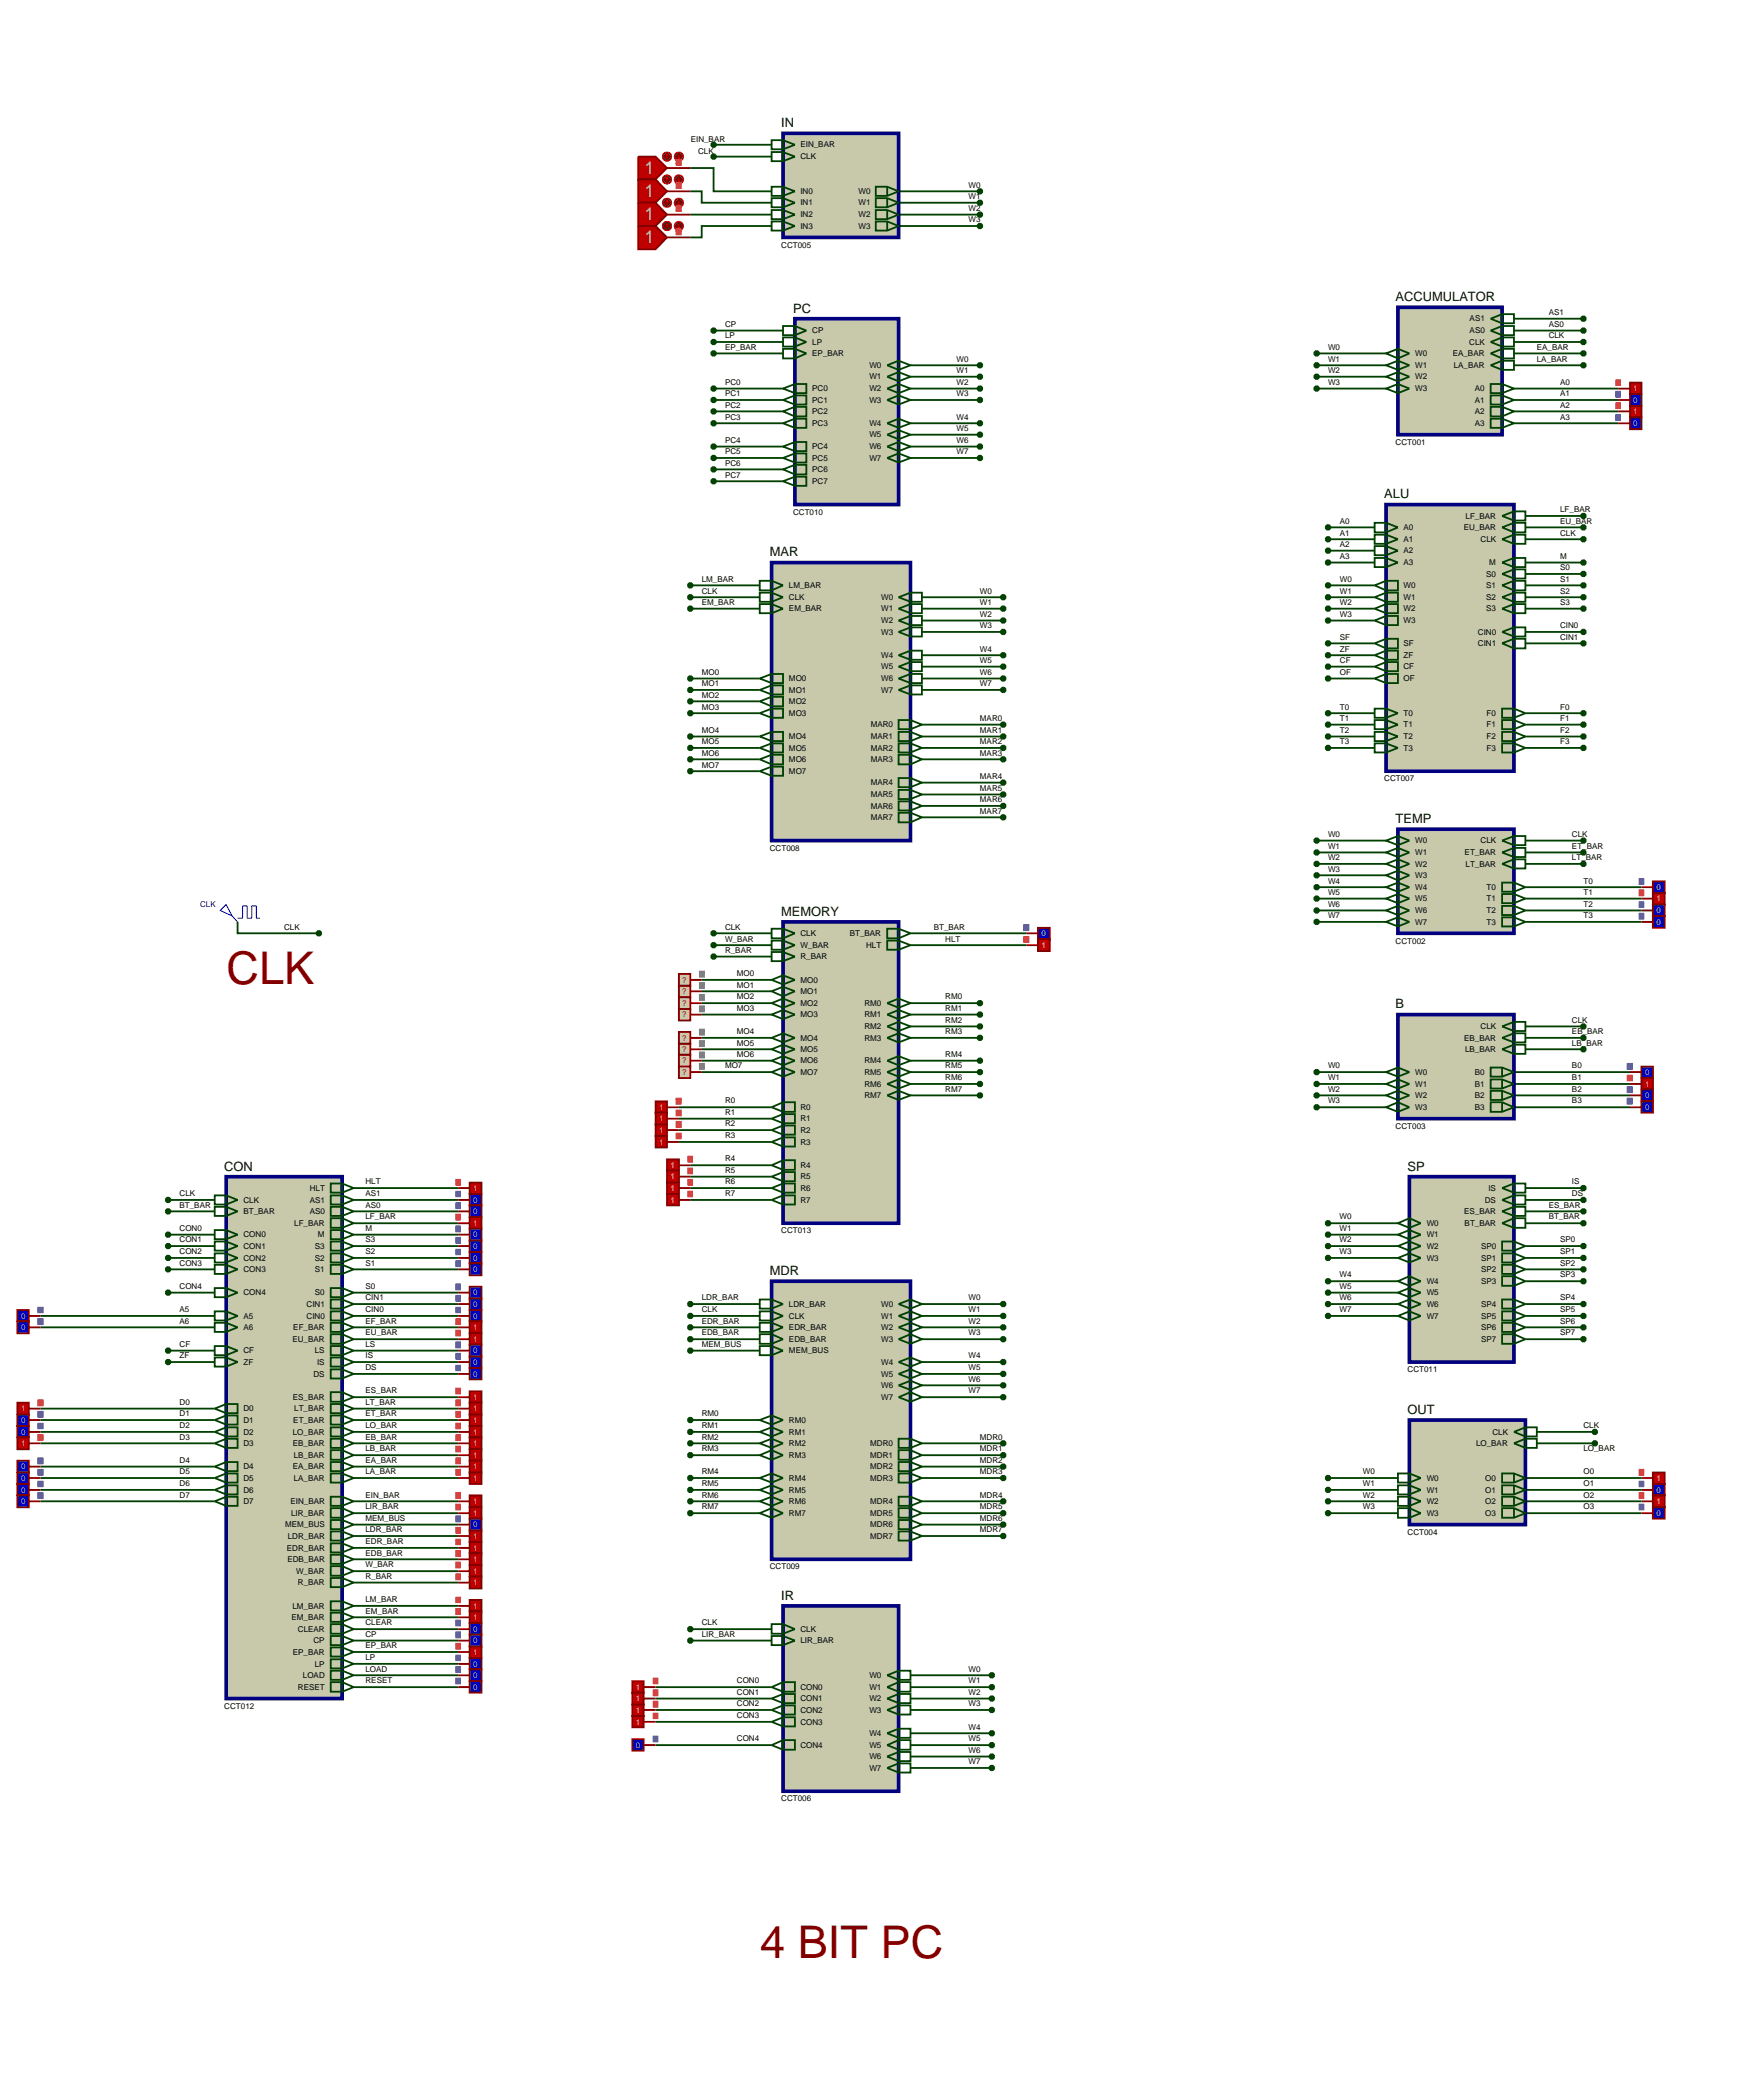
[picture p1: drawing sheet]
<svg xmlns="http://www.w3.org/2000/svg" width="384mm" height="460mm" viewBox="0 0 384 460" stroke-linecap="round" stroke-linejoin="round" font-family="sans-serif">
<defs><g id="words">
<g font-size="9.9" fill="#800000">
<text x="49.6" y="215.5">CLK</text>
<text x="166.4" y="428.7">4 BIT PC</text>
</g>
<g font-size="3.9" fill="#c0c0c0">
<text x="141.1" y="38">1</text>
<text x="141.1" y="43.1">1</text>
<text x="141.1" y="48.2">1</text>
<text x="141.1" y="53.2">1</text>
</g>
<g font-size="2.8">
<text x="171" y="27.9">IN</text>
<text x="305.5" y="66">ACCUMULATOR</text>
<text x="173.6" y="68.5">PC</text>
<text x="303" y="109.2">ALU</text>
<text x="168.5" y="121.9">MAR</text>
<text x="305.5" y="180.3">TEMP</text>
<text x="171" y="200.6">MEMORY</text>
<text x="305.5" y="220.9">B</text>
<text x="49.1" y="256.4">CON</text>
<text x="308.1" y="256.4">SP</text>
<text x="168.5" y="279.2">MDR</text>
<text x="308.1" y="309.7">OUT</text>
<text x="171" y="350.4">IR</text>
</g>
<g font-size="1.8">
<text x="151.2" y="31.2">EIN_BAR</text>
<text x="152.8" y="33.7">CLK</text>
<text x="175.2" y="32.3">EIN_BAR</text>
<text x="175.2" y="34.9">CLK</text>
<text x="212" y="41.1">W0</text>
<text x="175.2" y="42.5">IN0</text>
<text x="175.2" y="45">IN1</text>
<text x="175.2" y="47.6">IN2</text>
<text x="187.9" y="42.5">W0</text>
<text x="187.9" y="45">W1</text>
<text x="187.9" y="47.6">W2</text>
<text x="212" y="43.6">W1</text>
<text x="212" y="46.2">W2</text>
<text x="175.2" y="50.1">IN3</text>
<text x="187.9" y="50.1">W3</text>
<text x="212" y="48.7">W3</text>
<text x="171" y="54.3">CCT005</text>
<text x="158.7" y="71.6">CP</text>
<text x="321.7" y="70.4">AS1</text>
<text x="339" y="69">AS1</text>
<text x="339" y="71.6">AS0</text>
<text x="158.7" y="74.1">LP</text>
<text x="158.7" y="76.6">EP_BAR</text>
<text x="177.8" y="73">CP</text>
<text x="177.8" y="75.5">LP</text>
<text x="177.8" y="78">EP_BAR</text>
<text x="290.7" y="76.6">W0</text>
<text x="309.8" y="78">W0</text>
<text x="318" y="78">EA_BAR</text>
<text x="321.6" y="75.5">CLK</text>
<text x="321.7" y="73">AS0</text>
<text x="336.4" y="76.6">EA_BAR</text>
<text x="339" y="74.1">CLK</text>
<text x="190.3" y="80.6">W0</text>
<text x="190.3" y="83.1">W1</text>
<text x="209.4" y="79.2">W0</text>
<text x="209.4" y="81.7">W1</text>
<text x="290.7" y="79.2">W1</text>
<text x="290.7" y="81.7">W2</text>
<text x="309.8" y="80.6">W1</text>
<text x="309.8" y="83.1">W2</text>
<text x="318.2" y="80.6">LA_BAR</text>
<text x="336.4" y="79.2">LA_BAR</text>
<text x="158.7" y="84.3">PC0</text>
<text x="158.7" y="86.8">PC1</text>
<text x="158.7" y="89.3">PC2</text>
<text x="177.8" y="85.7">PC0</text>
<text x="177.8" y="88.2">PC1</text>
<text x="190.3" y="85.7">W2</text>
<text x="190.3" y="88.2">W3</text>
<text x="209.4" y="84.3">W2</text>
<text x="209.4" y="86.8">W3</text>
<text x="290.7" y="84.3">W3</text>
<text x="309.8" y="85.7">W3</text>
<text x="322.8" y="85.7">A0</text>
<text x="322.8" y="88.2">A1</text>
<text x="341.5" y="84.3">A0</text>
<text x="341.5" y="86.8">A1</text>
<text x="341.5" y="89.3">A2</text>
<text x="158.7" y="91.9">PC3</text>
<text x="177.8" y="90.7">PC2</text>
<text x="177.8" y="93.3">PC3</text>
<text x="190.3" y="93.3">W4</text>
<text x="190.3" y="95.8">W5</text>
<text x="209.4" y="91.9">W4</text>
<text x="209.4" y="94.4">W5</text>
<text x="322.8" y="90.7">A2</text>
<text x="322.8" y="93.3">A3</text>
<text x="341.5" y="91.9">A3</text>
<text x="158.7" y="97">PC4</text>
<text x="158.7" y="99.5">PC5</text>
<text x="158.7" y="102">PC6</text>
<text x="177.8" y="98.4">PC4</text>
<text x="177.8" y="100.9">PC5</text>
<text x="190.3" y="98.4">W6</text>
<text x="190.3" y="100.9">W7</text>
<text x="209.4" y="97">W6</text>
<text x="209.4" y="99.5">W7</text>
<text x="305.5" y="97.4">CCT001</text>
<text x="158.7" y="104.6">PC7</text>
<text x="177.8" y="103.4">PC6</text>
<text x="177.8" y="106">PC7</text>
<text x="173.6" y="112.7">CCT010</text>
<text x="320.8" y="113.6">LF_BAR</text>
<text x="341.5" y="112.2">LF_BAR</text>
<text x="293.3" y="114.7">A0</text>
<text x="293.3" y="117.3">A1</text>
<text x="293.3" y="119.8">A2</text>
<text x="307.2" y="116.1">A0</text>
<text x="307.2" y="118.7">A1</text>
<text x="320.4" y="116.1">EU_BAR</text>
<text x="324.1" y="118.7">CLK</text>
<text x="341.5" y="114.7">EU_BAR</text>
<text x="341.5" y="117.3">CLK</text>
<text x="293.3" y="122.4">A3</text>
<text x="307.2" y="121.2">A2</text>
<text x="307.2" y="123.8">A3</text>
<text x="326" y="123.8">M</text>
<text x="341.5" y="122.4">M</text>
<text x="341.5" y="124.9">S0</text>
<text x="153.6" y="127.4">LM_BAR</text>
<text x="153.6" y="130">CLK</text>
<text x="172.7" y="128.8">LM_BAR</text>
<text x="172.7" y="131.4">CLK</text>
<text x="192.9" y="131.4">W0</text>
<text x="214.5" y="130">W0</text>
<text x="293.3" y="127.4">W0</text>
<text x="293.3" y="130">W1</text>
<text x="307.2" y="128.8">W0</text>
<text x="307.2" y="131.4">W1</text>
<text x="325.3" y="126.3">S0</text>
<text x="325.3" y="128.8">S1</text>
<text x="325.3" y="131.4">S2</text>
<text x="341.5" y="127.4">S1</text>
<text x="341.5" y="130">S2</text>
<text x="153.6" y="132.5">EM_BAR</text>
<text x="172.7" y="133.9">EM_BAR</text>
<text x="192.9" y="133.9">W1</text>
<text x="192.9" y="136.5">W2</text>
<text x="214.5" y="132.5">W1</text>
<text x="214.5" y="135.1">W2</text>
<text x="214.5" y="137.6">W3</text>
<text x="293.3" y="132.5">W2</text>
<text x="293.3" y="135.1">W3</text>
<text x="307.2" y="133.9">W2</text>
<text x="307.2" y="136.5">W3</text>
<text x="325.3" y="133.9">S3</text>
<text x="341.5" y="132.5">S3</text>
<text x="341.5" y="137.6">CIN0</text>
<text x="192.9" y="139">W3</text>
<text x="214.5" y="142.7">W4</text>
<text x="293.3" y="140.1">SF</text>
<text x="293.3" y="142.7">ZF</text>
<text x="307.2" y="141.5">SF</text>
<text x="323.5" y="141.5">CIN1</text>
<text x="323.5" y="139">CIN0</text>
<text x="341.5" y="140.1">CIN1</text>
<text x="153.6" y="147.8">MO0</text>
<text x="172.7" y="149.2">MO0</text>
<text x="192.9" y="144.1">W4</text>
<text x="192.9" y="146.6">W5</text>
<text x="192.9" y="149.2">W6</text>
<text x="214.5" y="145.2">W5</text>
<text x="214.5" y="147.8">W6</text>
<text x="293.3" y="145.2">CF</text>
<text x="293.3" y="147.8">OF</text>
<text x="307.2" y="149.2">OF</text>
<text x="307.2" y="146.6">CF</text>
<text x="307.2" y="144.1">ZF</text>
<text x="153.6" y="150.3">MO1</text>
<text x="153.6" y="152.8">MO2</text>
<text x="153.6" y="155.4">MO3</text>
<text x="172.7" y="151.7">MO1</text>
<text x="172.7" y="154.2">MO2</text>
<text x="192.9" y="151.7">W7</text>
<text x="214.5" y="150.3">W7</text>
<text x="293.3" y="155.4">T0</text>
<text x="341.5" y="155.4">F0</text>
<text x="153.6" y="160.5">MO4</text>
<text x="172.7" y="156.8">MO3</text>
<text x="172.7" y="161.9">MO4</text>
<text x="190.6" y="159.3">MAR0</text>
<text x="190.6" y="161.9">MAR1</text>
<text x="214.5" y="157.9">MAR0</text>
<text x="214.5" y="160.5">MAR1</text>
<text x="293.3" y="157.9">T1</text>
<text x="293.3" y="160.5">T2</text>
<text x="307.2" y="156.8">T0</text>
<text x="307.2" y="159.3">T1</text>
<text x="307.2" y="161.9">T2</text>
<text x="325.4" y="156.8">F0</text>
<text x="325.4" y="159.3">F1</text>
<text x="325.4" y="161.9">F2</text>
<text x="341.5" y="157.9">F1</text>
<text x="341.5" y="160.5">F2</text>
<text x="153.6" y="163">MO5</text>
<text x="153.6" y="165.5">MO6</text>
<text x="172.7" y="164.4">MO5</text>
<text x="172.7" y="166.9">MO6</text>
<text x="190.6" y="164.4">MAR2</text>
<text x="190.6" y="166.9">MAR3</text>
<text x="214.5" y="163">MAR2</text>
<text x="214.5" y="165.5">MAR3</text>
<text x="293.3" y="163">T3</text>
<text x="307.2" y="164.4">T3</text>
<text x="325.4" y="164.4">F3</text>
<text x="341.5" y="163">F3</text>
<text x="153.6" y="168.1">MO7</text>
<text x="172.7" y="169.5">MO7</text>
<text x="190.6" y="172">MAR4</text>
<text x="214.5" y="170.6">MAR4</text>
<text x="214.5" y="173.2">MAR5</text>
<text x="303" y="171.1">CCT007</text>
<text x="190.6" y="174.6">MAR5</text>
<text x="190.6" y="177.1">MAR6</text>
<text x="190.6" y="179.6">MAR7</text>
<text x="214.5" y="175.7">MAR6</text>
<text x="214.5" y="178.2">MAR7</text>
<text x="290.7" y="183.3">W0</text>
<text x="290.7" y="185.9">W1</text>
<text x="309.8" y="184.7">W0</text>
<text x="324.1" y="184.7">CLK</text>
<text x="344.1" y="183.3">CLK</text>
<text x="344.1" y="185.9">ET_BAR</text>
<text x="168.5" y="186.3">CCT008</text>
<text x="290.7" y="188.4">W2</text>
<text x="290.7" y="190.9">W3</text>
<text x="309.8" y="187.3">W1</text>
<text x="309.8" y="189.8">W2</text>
<text x="320.6" y="187.3">ET_BAR</text>
<text x="320.8" y="189.8">LT_BAR</text>
<text x="344.1" y="188.4">LT_BAR</text>
<text x="290.7" y="193.5">W4</text>
<text x="290.7" y="196">W5</text>
<text x="309.8" y="192.3">W3</text>
<text x="309.8" y="194.9">W4</text>
<text x="309.8" y="197.4">W5</text>
<text x="325.4" y="194.9">T0</text>
<text x="325.4" y="197.4">T1</text>
<text x="346.6" y="193.5">T0</text>
<text x="346.6" y="196">T1</text>
<text x="62.2" y="203.6">CLK</text>
<text x="158.7" y="203.6">CLK</text>
<text x="204.4" y="203.6">BT_BAR</text>
<text x="290.7" y="198.6">W6</text>
<text x="290.7" y="201.1">W7</text>
<text x="309.8" y="200">W6</text>
<text x="309.8" y="202.5">W7</text>
<text x="325.4" y="200">T2</text>
<text x="325.4" y="202.5">T3</text>
<text x="346.6" y="198.6">T2</text>
<text x="346.6" y="201.1">T3</text>
<text x="158.7" y="206.2">W_BAR</text>
<text x="158.7" y="208.7">R_BAR</text>
<text x="175.2" y="205">CLK</text>
<text x="175.2" y="207.6">W_BAR</text>
<text x="186" y="205">BT_BAR</text>
<text x="189.6" y="207.6">HLT</text>
<text x="206.9" y="206.2">HLT</text>
<text x="305.5" y="206.7">CCT002</text>
<text x="161.3" y="213.8">MO0</text>
<text x="175.2" y="210.1">R_BAR</text>
<text x="175.2" y="215.2">MO0</text>
<text x="161.3" y="216.3">MO1</text>
<text x="161.3" y="218.9">MO2</text>
<text x="161.3" y="221.4">MO3</text>
<text x="175.2" y="217.7">MO1</text>
<text x="175.2" y="220.3">MO2</text>
<text x="189.2" y="220.3">RM0</text>
<text x="206.9" y="218.9">RM0</text>
<text x="206.9" y="221.4">RM1</text>
<text x="161.3" y="226.5">MO4</text>
<text x="175.2" y="222.8">MO3</text>
<text x="175.2" y="227.9">MO4</text>
<text x="189.2" y="222.8">RM1</text>
<text x="189.2" y="225.4">RM2</text>
<text x="189.2" y="227.9">RM3</text>
<text x="206.9" y="224">RM2</text>
<text x="206.9" y="226.5">RM3</text>
<text x="320.5" y="227.9">EB_BAR</text>
<text x="324.1" y="225.4">CLK</text>
<text x="344.1" y="224">CLK</text>
<text x="344.1" y="226.5">EB_BAR</text>
<text x="158.7" y="234">MO7</text>
<text x="161.3" y="229">MO5</text>
<text x="161.3" y="231.5">MO6</text>
<text x="175.2" y="230.4">MO5</text>
<text x="175.2" y="232.9">MO6</text>
<text x="189.2" y="232.9">RM4</text>
<text x="206.9" y="231.5">RM4</text>
<text x="206.9" y="234">RM5</text>
<text x="290.7" y="234">W0</text>
<text x="320.7" y="230.4">LB_BAR</text>
<text x="344.1" y="234">B0</text>
<text x="344.1" y="229">LB_BAR</text>
<text x="175.2" y="235.4">MO7</text>
<text x="189.2" y="235.4">RM5</text>
<text x="189.2" y="238">RM6</text>
<text x="206.9" y="236.6">RM6</text>
<text x="206.9" y="239.1">RM7</text>
<text x="290.7" y="236.6">W1</text>
<text x="290.7" y="239.1">W2</text>
<text x="309.8" y="235.4">W0</text>
<text x="309.8" y="238">W1</text>
<text x="322.8" y="235.4">B0</text>
<text x="322.8" y="238">B1</text>
<text x="344.1" y="236.6">B1</text>
<text x="344.1" y="239.1">B2</text>
<text x="158.7" y="241.6">R0</text>
<text x="158.7" y="244.2">R1</text>
<text x="175.2" y="243.1">R0</text>
<text x="175.2" y="245.6">R1</text>
<text x="189.2" y="240.5">RM7</text>
<text x="290.7" y="241.6">W3</text>
<text x="309.8" y="240.5">W2</text>
<text x="309.8" y="243.1">W3</text>
<text x="322.8" y="240.5">B2</text>
<text x="322.8" y="243.1">B3</text>
<text x="344.1" y="241.6">B3</text>
<text x="158.7" y="246.7">R2</text>
<text x="158.7" y="249.3">R3</text>
<text x="175.2" y="248.1">R2</text>
<text x="175.2" y="250.7">R3</text>
<text x="305.5" y="247.2">CCT003</text>
<text x="158.7" y="254.3">R4</text>
<text x="158.7" y="256.9">R5</text>
<text x="175.2" y="255.8">R4</text>
<text x="39.3" y="262">CLK</text>
<text x="53.3" y="263.4">CLK</text>
<text x="67.8" y="260.8">HLT</text>
<text x="67.8" y="263.4">AS1</text>
<text x="80" y="259.4">HLT</text>
<text x="80" y="262">AS1</text>
<text x="158.7" y="259.4">R6</text>
<text x="158.7" y="262">R7</text>
<text x="175.2" y="258.3">R5</text>
<text x="175.2" y="260.8">R6</text>
<text x="175.2" y="263.4">R7</text>
<text x="325" y="263.4">DS</text>
<text x="325.8" y="260.8">IS</text>
<text x="344.1" y="259.4">IS</text>
<text x="344.1" y="262">DS</text>
<text x="39.3" y="264.5">BT_BAR</text>
<text x="39.3" y="269.6">CON0</text>
<text x="53.3" y="265.9">BT_BAR</text>
<text x="64.4" y="268.5">LF_BAR</text>
<text x="67.8" y="265.9">AS0</text>
<text x="80" y="264.5">AS0</text>
<text x="80" y="267">LF_BAR</text>
<text x="80" y="269.6">M</text>
<text x="293.2" y="267">W0</text>
<text x="293.2" y="269.6">W1</text>
<text x="312.3" y="268.5">W0</text>
<text x="320.5" y="265.9">ES_BAR</text>
<text x="320.6" y="268.5">BT_BAR</text>
<text x="339" y="264.5">ES_BAR</text>
<text x="339" y="267">BT_BAR</text>
<text x="39.3" y="272.1">CON1</text>
<text x="39.3" y="274.7">CON2</text>
<text x="53.3" y="271">CON0</text>
<text x="53.3" y="273.5">CON1</text>
<text x="68.9" y="273.5">S3</text>
<text x="69.6" y="271">M</text>
<text x="80" y="272.1">S3</text>
<text x="80" y="274.7">S2</text>
<text x="171" y="270.1">CCT013</text>
<text x="293.2" y="272.1">W2</text>
<text x="293.2" y="274.7">W3</text>
<text x="312.3" y="271">W1</text>
<text x="312.3" y="273.5">W2</text>
<text x="324.2" y="273.5">SP0</text>
<text x="341.5" y="272.1">SP0</text>
<text x="341.5" y="274.7">SP1</text>
<text x="39.3" y="277.2">CON3</text>
<text x="53.3" y="276.1">CON2</text>
<text x="53.3" y="278.6">CON3</text>
<text x="68.9" y="276.1">S2</text>
<text x="68.9" y="278.6">S1</text>
<text x="80" y="277.2">S1</text>
<text x="293.2" y="279.7">W4</text>
<text x="312.3" y="276.1">W3</text>
<text x="312.3" y="281.2">W4</text>
<text x="324.2" y="276.1">SP1</text>
<text x="324.2" y="278.6">SP2</text>
<text x="324.2" y="281.2">SP3</text>
<text x="341.5" y="277.2">SP2</text>
<text x="341.5" y="279.7">SP3</text>
<text x="39.3" y="282.3">CON4</text>
<text x="39.3" y="287.4">A5</text>
<text x="53.3" y="283.7">CON4</text>
<text x="67.1" y="286.2">CIN1</text>
<text x="68.9" y="283.7">S0</text>
<text x="80" y="282.3">S0</text>
<text x="80" y="284.8">CIN1</text>
<text x="80" y="287.4">CIN0</text>
<text x="153.6" y="284.8">LDR_BAR</text>
<text x="153.6" y="287.4">CLK</text>
<text x="172.7" y="286.2">LDR_BAR</text>
<text x="192.9" y="286.2">W0</text>
<text x="212" y="284.8">W0</text>
<text x="212" y="287.4">W1</text>
<text x="293.2" y="282.3">W5</text>
<text x="293.2" y="284.8">W6</text>
<text x="293.2" y="287.4">W7</text>
<text x="312.3" y="283.7">W5</text>
<text x="312.3" y="286.2">W6</text>
<text x="324.2" y="286.2">SP4</text>
<text x="341.5" y="284.8">SP4</text>
<text x="341.5" y="287.4">SP5</text>
<text x="39.3" y="289.9">A6</text>
<text x="53.3" y="288.8">A5</text>
<text x="53.3" y="291.3">A6</text>
<text x="64" y="293.9">EU_BAR</text>
<text x="64.2" y="291.3">EF_BAR</text>
<text x="67.1" y="288.8">CIN0</text>
<text x="80" y="289.9">EF_BAR</text>
<text x="80" y="292.4">EU_BAR</text>
<text x="153.6" y="289.9">EDR_BAR</text>
<text x="153.6" y="292.4">EDB_BAR</text>
<text x="172.7" y="288.8">CLK</text>
<text x="172.7" y="291.3">EDR_BAR</text>
<text x="172.7" y="293.9">EDB_BAR</text>
<text x="192.9" y="288.8">W1</text>
<text x="192.9" y="291.3">W2</text>
<text x="192.9" y="293.9">W3</text>
<text x="212" y="289.9">W2</text>
<text x="212" y="292.4">W3</text>
<text x="312.3" y="288.8">W7</text>
<text x="324.2" y="291.3">SP6</text>
<text x="324.2" y="288.8">SP5</text>
<text x="324.2" y="293.9">SP7</text>
<text x="341.5" y="289.9">SP6</text>
<text x="341.5" y="292.4">SP7</text>
<text x="39.3" y="295">CF</text>
<text x="39.3" y="297.5">ZF</text>
<text x="53.3" y="296.4">CF</text>
<text x="53.3" y="298.9">ZF</text>
<text x="68.9" y="296.4">LS</text>
<text x="69.4" y="298.9">IS</text>
<text x="80" y="295">LS</text>
<text x="80" y="297.5">IS</text>
<text x="153.6" y="295">MEM_BUS</text>
<text x="172.7" y="296.4">MEM_BUS</text>
<text x="192.9" y="298.9">W4</text>
<text x="212" y="297.5">W4</text>
<text x="68.6" y="301.5">DS</text>
<text x="80" y="300.1">DS</text>
<text x="80" y="305.1">ES_BAR</text>
<text x="192.9" y="301.5">W5</text>
<text x="192.9" y="304">W6</text>
<text x="212" y="300.1">W5</text>
<text x="212" y="302.6">W6</text>
<text x="212" y="305.1">W7</text>
<text x="308.1" y="300.5">CCT011</text>
<text x="39.3" y="307.7">D0</text>
<text x="39.3" y="310.2">D1</text>
<text x="53.3" y="309.1">D0</text>
<text x="53.3" y="311.6">D1</text>
<text x="64.1" y="306.6">ES_BAR</text>
<text x="64.2" y="311.6">ET_BAR</text>
<text x="64.4" y="309.1">LT_BAR</text>
<text x="80" y="307.7">LT_BAR</text>
<text x="80" y="310.2">ET_BAR</text>
<text x="153.6" y="310.2">RM0</text>
<text x="172.7" y="311.6">RM0</text>
<text x="192.9" y="306.6">W7</text>
<text x="39.3" y="312.8">D2</text>
<text x="39.3" y="315.3">D3</text>
<text x="53.3" y="314.2">D2</text>
<text x="53.3" y="316.7">D3</text>
<text x="64.1" y="314.2">LO_BAR</text>
<text x="64.1" y="316.7">EB_BAR</text>
<text x="80" y="312.8">LO_BAR</text>
<text x="80" y="315.3">EB_BAR</text>
<text x="80" y="317.8">LB_BAR</text>
<text x="153.6" y="312.8">RM1</text>
<text x="153.6" y="315.3">RM2</text>
<text x="153.6" y="317.8">RM3</text>
<text x="172.7" y="314.2">RM1</text>
<text x="172.7" y="316.7">RM2</text>
<text x="190.5" y="316.7">MDR0</text>
<text x="214.5" y="315.3">MDR0</text>
<text x="214.5" y="317.8">MDR1</text>
<text x="323.1" y="316.7">LO_BAR</text>
<text x="326.7" y="314.2">CLK</text>
<text x="346.6" y="312.8">CLK</text>
<text x="346.6" y="317.8">LO_BAR</text>
<text x="39.3" y="320.4">D4</text>
<text x="39.3" y="322.9">D5</text>
<text x="53.3" y="321.8">D4</text>
<text x="64.1" y="321.8">EA_BAR</text>
<text x="64.3" y="319.3">LB_BAR</text>
<text x="80" y="320.4">EA_BAR</text>
<text x="80" y="322.9">LA_BAR</text>
<text x="153.6" y="322.9">RM4</text>
<text x="172.7" y="319.3">RM3</text>
<text x="190.5" y="319.3">MDR1</text>
<text x="190.5" y="321.8">MDR2</text>
<text x="214.5" y="320.4">MDR2</text>
<text x="214.5" y="322.9">MDR3</text>
<text x="298.3" y="322.9">W0</text>
<text x="346.6" y="322.9">O0</text>
<text x="39.3" y="325.5">D6</text>
<text x="39.3" y="328">D7</text>
<text x="53.3" y="324.3">D5</text>
<text x="53.3" y="326.9">D6</text>
<text x="53.3" y="329.4">D7</text>
<text x="63.6" y="329.4">EIN_BAR</text>
<text x="64.3" y="324.3">LA_BAR</text>
<text x="80" y="328">EIN_BAR</text>
<text x="153.6" y="325.5">RM5</text>
<text x="153.6" y="328">RM6</text>
<text x="172.7" y="324.3">RM4</text>
<text x="172.7" y="326.9">RM5</text>
<text x="172.7" y="329.4">RM6</text>
<text x="190.5" y="324.3">MDR3</text>
<text x="190.5" y="329.4">MDR4</text>
<text x="214.5" y="328">MDR4</text>
<text x="298.3" y="325.5">W1</text>
<text x="298.3" y="328">W2</text>
<text x="312.3" y="324.3">W0</text>
<text x="312.3" y="326.9">W1</text>
<text x="312.3" y="329.4">W2</text>
<text x="325.1" y="324.3">O0</text>
<text x="325.1" y="326.9">O1</text>
<text x="325.1" y="329.4">O2</text>
<text x="346.6" y="325.5">O1</text>
<text x="346.6" y="328">O2</text>
<text x="62.4" y="334.5">MEM_BUS</text>
<text x="63.7" y="332">LIR_BAR</text>
<text x="80" y="330.5">LIR_BAR</text>
<text x="80" y="333.1">MEM_BUS</text>
<text x="80" y="335.6">LDR_BAR</text>
<text x="153.6" y="330.5">RM7</text>
<text x="172.7" y="332">RM7</text>
<text x="190.5" y="332">MDR5</text>
<text x="190.5" y="334.5">MDR6</text>
<text x="214.5" y="330.5">MDR5</text>
<text x="214.5" y="333.1">MDR6</text>
<text x="214.5" y="335.6">MDR7</text>
<text x="298.3" y="330.5">W3</text>
<text x="312.3" y="332">W3</text>
<text x="325.1" y="332">O3</text>
<text x="346.6" y="330.5">O3</text>
<text x="62.8" y="339.6">EDR_BAR</text>
<text x="63" y="337">LDR_BAR</text>
<text x="80" y="338.2">EDR_BAR</text>
<text x="80" y="340.7">EDB_BAR</text>
<text x="190.5" y="337">MDR7</text>
<text x="308.1" y="336.1">CCT004</text>
<text x="62.9" y="342.1">EDB_BAR</text>
<text x="64.8" y="344.7">W_BAR</text>
<text x="65.2" y="347.2">R_BAR</text>
<text x="80" y="343.2">W_BAR</text>
<text x="80" y="345.8">R_BAR</text>
<text x="168.5" y="343.7">CCT009</text>
<text x="64" y="352.3">LM_BAR</text>
<text x="80" y="350.9">LM_BAR</text>
<text x="80" y="353.4">EM_BAR</text>
<text x="63.8" y="354.8">EM_BAR</text>
<text x="65.2" y="357.4">CLEAR</text>
<text x="68.6" y="359.9">CP</text>
<text x="80" y="355.9">CLEAR</text>
<text x="80" y="358.5">CP</text>
<text x="153.6" y="355.9">CLK</text>
<text x="153.6" y="358.5">LIR_BAR</text>
<text x="175.2" y="357.4">CLK</text>
<text x="175.2" y="359.9">LIR_BAR</text>
<text x="64.1" y="362.4">EP_BAR</text>
<text x="68.9" y="365">LP</text>
<text x="80" y="361">EP_BAR</text>
<text x="80" y="363.6">LP</text>
<text x="65.2" y="370.1">RESET</text>
<text x="66.3" y="367.5">LOAD</text>
<text x="80" y="368.6">RESET</text>
<text x="80" y="366.1">LOAD</text>
<text x="161.3" y="368.6">CON0</text>
<text x="161.3" y="371.2">CON1</text>
<text x="175.2" y="370.1">CON0</text>
<text x="190.3" y="367.5">W0</text>
<text x="190.3" y="370.1">W1</text>
<text x="212" y="366.1">W0</text>
<text x="212" y="368.6">W1</text>
<text x="212" y="371.2">W2</text>
<text x="49.1" y="374.2">CCT012</text>
<text x="161.3" y="373.7">CON2</text>
<text x="161.3" y="376.3">CON3</text>
<text x="175.2" y="372.6">CON1</text>
<text x="175.2" y="375.1">CON2</text>
<text x="175.2" y="377.7">CON3</text>
<text x="190.3" y="372.6">W2</text>
<text x="190.3" y="375.1">W3</text>
<text x="212" y="373.7">W3</text>
<text x="161.3" y="381.3">CON4</text>
<text x="175.2" y="382.8">CON4</text>
<text x="190.3" y="380.2">W4</text>
<text x="190.3" y="382.8">W5</text>
<text x="212" y="378.8">W4</text>
<text x="212" y="381.3">W5</text>
<text x="212" y="383.9">W6</text>
<text x="190.3" y="385.3">W6</text>
<text x="190.3" y="387.8">W7</text>
<text x="212" y="386.4">W7</text>
<text x="171" y="394.5">CCT006</text>
</g>
<g font-size="1.8" fill="#c0c0c0">
<text x="357.5" y="85.7">1</text>
<text x="357.5" y="88.2">0</text>
<text x="357.5" y="90.7">1</text>
<text x="357.5" y="93.3">0</text>
<text x="362.6" y="194.9">0</text>
<text x="362.6" y="197.4">1</text>
<text x="362.6" y="200">0</text>
<text x="362.6" y="202.5">0</text>
<text x="228" y="205">0</text>
<text x="228" y="207.6">1</text>
<text x="360.1" y="235.4">0</text>
<text x="360.1" y="238">1</text>
<text x="144.3" y="243.1">1</text>
<text x="144.3" y="245.6">1</text>
<text x="360.1" y="240.5">0</text>
<text x="360.1" y="243.1">0</text>
<text x="144.3" y="248.1">1</text>
<text x="144.3" y="250.7">1</text>
<text x="146.8" y="255.8">1</text>
<text x="103.6" y="260.8">1</text>
<text x="103.6" y="263.4">0</text>
<text x="146.8" y="258.3">1</text>
<text x="146.8" y="260.8">1</text>
<text x="146.8" y="263.4">1</text>
<text x="103.6" y="265.9">0</text>
<text x="103.6" y="268.5">1</text>
<text x="103.6" y="271">0</text>
<text x="103.6" y="273.5">0</text>
<text x="103.6" y="276.1">0</text>
<text x="103.6" y="278.6">0</text>
<text x="103.6" y="283.7">0</text>
<text x="103.6" y="286.2">0</text>
<text x="4.6" y="288.8">0</text>
<text x="4.6" y="291.3">0</text>
<text x="103.6" y="288.8">0</text>
<text x="103.6" y="291.3">1</text>
<text x="103.6" y="293.9">1</text>
<text x="103.6" y="296.4">0</text>
<text x="103.6" y="298.9">0</text>
<text x="103.6" y="301.5">0</text>
<text x="4.6" y="309.1">1</text>
<text x="4.6" y="311.6">0</text>
<text x="103.6" y="306.6">1</text>
<text x="103.6" y="309.1">1</text>
<text x="103.6" y="311.6">1</text>
<text x="4.6" y="314.2">0</text>
<text x="4.6" y="316.7">1</text>
<text x="103.6" y="314.2">1</text>
<text x="103.6" y="316.7">1</text>
<text x="4.6" y="321.8">0</text>
<text x="103.6" y="319.3">1</text>
<text x="103.6" y="321.8">1</text>
<text x="4.6" y="324.3">0</text>
<text x="4.6" y="326.9">0</text>
<text x="4.6" y="329.4">0</text>
<text x="103.6" y="324.3">1</text>
<text x="103.6" y="329.4">1</text>
<text x="362.6" y="324.3">1</text>
<text x="362.6" y="326.9">0</text>
<text x="362.6" y="329.4">1</text>
<text x="103.6" y="332">1</text>
<text x="103.6" y="334.5">0</text>
<text x="362.6" y="332">0</text>
<text x="103.6" y="337">1</text>
<text x="103.6" y="339.6">1</text>
<text x="103.6" y="342.1">1</text>
<text x="103.6" y="344.7">1</text>
<text x="103.6" y="347.2">1</text>
<text x="103.6" y="352.3">1</text>
<text x="103.6" y="354.8">1</text>
<text x="103.6" y="357.4">0</text>
<text x="103.6" y="359.9">0</text>
<text x="103.6" y="362.4">1</text>
<text x="103.6" y="365">0</text>
<text x="103.6" y="367.5">0</text>
<text x="103.6" y="370.1">0</text>
<text x="139.2" y="370.1">1</text>
<text x="139.2" y="372.6">1</text>
<text x="139.2" y="375.1">1</text>
<text x="139.2" y="377.7">1</text>
<text x="139.2" y="382.8">0</text>
</g>
<text font-size="1.8" fill="#0000c0" x="43.8" y="198.7">CLK</text>
<g font-size="1.8" fill="#800000">
<text x="149.3" y="215.2">?</text>
<text x="149.3" y="217.7">?</text>
<text x="149.3" y="220.3">?</text>
<text x="149.3" y="222.8">?</text>
<text x="149.3" y="227.9">?</text>
<text x="149.3" y="230.4">?</text>
<text x="149.3" y="232.9">?</text>
<text x="149.3" y="235.4">?</text>
</g>
</g></defs>
<g fill="none" stroke="#004000" stroke-width=".4">
<path d="M151.1 36.8h5.1v5.1h12.7M156.2 34.3h12.7M156.2 31.7h12.7M151.1 41.9h2.5v2.5h15.3M151.1 47h17.8M168.9 49.5h-15.3v2.5h-2.5M196.7 47h17.8M196.7 41.9h17.8M196.7 44.4h17.8M196.7 49.5h17.8M156.2 72.4h15.2M156.2 74.9h15.2"/>
<path d="M156.2 77.4h15.2M288.2 77.4h15.2M331.4 72.4h15.2M331.4 74.9h15.2M331.4 77.4h15.2M331.4 69.8h15.2M156.2 85.1h15.2M156.2 87.6h15.2M156.2 90.1h15.2M156.2 92.7h15.2M156.2 97.8h15.2M199.3 85.1h15.2"/>
<path d="M199.3 87.6h15.2M199.3 92.7h15.2M199.3 97.8h15.2M199.3 80h15.2M199.3 82.5h15.2M199.3 95.2h15.2M288.2 85.1h15.2M288.2 80h15.2M288.2 82.5h15.2M331.4 85.1h22.8M331.4 87.6h22.8M331.4 90.1h22.8"/>
<path d="M331.4 92.7h22.8M331.4 80h15.2M156.2 100.3h15.2M156.2 102.8h15.2M156.2 105.4h15.2M199.3 100.3h15.2M290.7 115.5h10.2M290.7 118.1h10.2M333.9 113h12.7M333.9 115.5h12.7M333.9 118.1h12.7M151.1 128.2h15.2"/>
<path d="M151.1 130.8h15.2M151.1 133.3h15.2M201.8 130.8h17.8M201.8 133.3h17.8M201.8 135.9h17.8M201.8 138.4h17.8M290.7 128.2h10.2M290.7 130.8h10.2M290.7 133.3h10.2M290.7 135.9h10.2M290.7 123.2h10.2M290.7 120.6h10.2"/>
<path d="M333.9 128.2h12.7M333.9 130.8h12.7M333.9 133.3h12.7M333.9 138.4h12.7M333.9 123.2h12.7M333.9 125.7h12.7M151.1 148.6h15.2M151.1 151.1h15.2M151.1 153.6h15.2M151.1 156.2h15.2M201.8 148.6h17.8M201.8 151.1h17.8"/>
<path d="M201.8 143.5h17.8M201.8 146h17.8M201.8 158.7h17.8M290.7 148.6h10.2M290.7 156.2h10.2M290.7 143.5h10.2M290.7 146h10.2M290.7 158.7h10.2M290.7 140.9h10.2M333.9 156.2h12.7M333.9 158.7h12.7M333.9 140.9h12.7"/>
<path d="M151.1 161.3h15.2M151.1 163.8h15.2M151.1 166.3h15.2M151.1 168.9h15.2M201.8 161.3h17.8M201.8 163.8h17.8M201.8 166.3h17.8M201.8 171.4h17.8M201.8 174h17.8M201.8 176.5h17.8M201.8 179h17.8M290.7 161.3h10.2"/>
<path d="M290.7 163.8h10.2M333.9 161.3h12.7M333.9 163.8h12.7M288.2 194.3h15.2M288.2 196.8h15.2M288.2 199.4h15.2M288.2 184.1h15.2M288.2 186.7h15.2M288.2 189.2h15.2M288.2 191.7h15.2M333.9 194.3h25.4M333.9 196.8h25.4"/>
<path d="M333.9 199.4h25.4M333.9 184.1h12.7M333.9 186.7h12.7M333.9 189.2h12.7M52 201.9v2.5h17.8M153.6 219.7h15.3M153.6 214.6h15.3M153.6 217.1h15.3M156.2 204.4h12.7M156.2 207h12.7M156.2 209.5h12.7M199.3 204.4h25.4"/>
<path d="M199.3 207h25.4M199.3 219.7h15.2M288.2 201.9h15.2M333.9 201.9h25.4M153.6 222.2h15.3M153.6 227.3h15.3M153.6 232.3h15.3M153.6 234.8h15.3M153.6 229.8h15.3M199.3 222.2h15.2M199.3 224.8h15.2M199.3 227.3h15.2"/>
<path d="M199.3 232.3h15.2M199.3 234.8h15.2M199.3 237.4h15.2M199.3 239.9h15.2M288.2 234.8h15.2M288.2 237.4h15.2M288.2 239.9h15.2M331.4 234.8h25.4M331.4 237.4h25.4M331.4 239.9h25.4M333.9 224.8h12.7M333.9 227.3h12.7"/>
<path d="M333.9 229.8h12.7M148.6 242.5h20.3M148.6 245h20.3M148.6 247.5h20.3M148.6 250.1h20.3M151.1 255.2h17.8M151.1 257.7h17.8M288.2 242.5h15.2M331.4 242.5h25.4M36.8 262.8h10.2M36.8 265.3h10.2M36.8 270.4h10.2"/>
<path d="M36.8 272.9h10.2M36.8 275.5h10.2M36.8 278h10.2M77.4 260.2h22.9M77.4 262.8h22.9M77.4 265.3h22.9M77.4 270.4h22.9M77.4 272.9h22.9M77.4 275.5h22.9M77.4 278h22.9M77.4 267.9h22.9M151.1 260.2h17.8"/>
<path d="M151.1 262.8h17.8M290.7 270.4h15.3M290.7 272.9h15.3M290.7 275.5h15.3M290.7 267.9h15.3M333.9 260.2h12.7M333.9 262.8h12.7M333.9 265.3h12.7M333.9 272.9h12.7M333.9 275.5h12.7M333.9 278h12.7M333.9 267.9h12.7"/>
<path d="M8.9 288.2h38.1M8.9 290.7h38.1M36.8 295.8h10.2M36.8 298.3h10.2M36.8 283.1h10.2M77.4 285.6h22.9M77.4 288.2h22.9M77.4 290.7h22.9M77.4 293.3h22.9M77.4 295.8h22.9M77.4 298.3h22.9M77.4 283.1h22.9"/>
<path d="M151.1 285.6h15.2M151.1 288.2h15.2M151.1 290.7h15.2M151.1 293.3h15.2M151.1 295.8h15.2M201.8 285.6h17.8M201.8 288.2h17.8M201.8 290.7h17.8M201.8 293.3h17.8M201.8 298.3h17.8M290.7 285.6h15.3M290.7 288.2h15.3"/>
<path d="M290.7 283.1h15.3M290.7 280.6h15.3M333.9 285.6h12.7M333.9 288.2h12.7M333.9 290.7h12.7M333.9 293.3h12.7M333.9 280.6h12.7M8.9 316.1h38.1M8.9 311h38.1M8.9 313.6h38.1M8.9 308.5h38.1M77.4 316.1h22.9"/>
<path d="M77.4 318.7h22.9M77.4 311h22.9M77.4 313.6h22.9M77.4 300.9h22.9M77.4 306h22.9M77.4 308.5h22.9M151.1 316.1h15.2M151.1 318.7h15.2M151.1 311h15.2M151.1 313.6h15.2M201.8 316.1h17.8M201.8 318.7h17.8"/>
<path d="M201.8 300.9h17.8M201.8 303.4h17.8M201.8 306h17.8M336.4 316.1h12.7M336.4 313.6h12.7M8.9 321.2h38.1M8.9 323.7h38.1M8.9 328.8h38.1M8.9 326.3h38.1M77.4 321.2h22.9M77.4 323.7h22.9M77.4 328.8h22.9"/>
<path d="M77.4 331.4h22.9M77.4 333.9h22.9M77.4 336.4h22.9M77.4 339h22.9M151.1 323.7h15.2M151.1 328.8h15.2M151.1 331.4h15.2M151.1 326.3h15.2M201.8 321.2h17.8M201.8 323.7h17.8M201.8 328.8h17.8M201.8 331.4h17.8"/>
<path d="M201.8 333.9h17.8M201.8 336.4h17.8M290.7 323.7h15.3M290.7 328.8h15.3M290.7 331.4h15.3M290.7 326.3h15.3M333.9 323.7h25.4M333.9 328.8h25.4M333.9 331.4h25.4M333.9 326.3h25.4M77.4 356.8h22.9M77.4 359.3h22.9"/>
<path d="M77.4 341.5h22.9M77.4 344.1h22.9M77.4 346.6h22.9M77.4 351.7h22.9M77.4 354.2h22.9M151.1 356.8h17.8M151.1 359.3h17.8M77.4 366.9h22.9M77.4 369.5h22.9M77.4 361.8h22.9M77.4 364.4h22.9M143.5 369.5h25.4"/>
<path d="M143.5 372h25.4M143.5 374.5h25.4M143.5 377.1h25.4M199.3 366.9h17.8M199.3 369.5h17.8M199.3 372h17.8M199.3 374.5h17.8M199.3 379.6h17.8M143.5 382.2h25.4M199.3 382.2h17.8M199.3 384.7h17.8M199.3 387.2h17.8"/>
</g>
<path d="M171.4 201.9h25.3v66h-25.3z" fill="#c8c8aa" stroke="#000080" stroke-width=".8" stroke-linecap="butt"/>
<g fill="none" stroke="#004000" stroke-width=".4">
<path d="M168.9 203.4h2.5l2.6 1-2.6 1.1h-2.5zM168.9 206h2.5l2.6 1-2.6 1h-2.5zM168.9 208.5h2.5l2.6 1-2.6 1h-2.5zM171.4 203.4v2.1M171.4 206v2M171.4 208.5v2M194.2 203.4h2.5l2.6 1-2.6 1.1h-2.5zM194.2 206h2.5l2.6 1-2.6 1h-2.5zM196.7 218.7l2.6 1-2.6 1zM196.7 203.4v2.1M196.7 206v2M196.7 218.7l-2.5 1 2.5 1"/>
<path d="M196.7 221.2l2.6 1-2.6 1zM196.7 223.8l2.6 1-2.6 1zM196.7 226.3l2.6 1-2.6 1zM196.7 231.3l2.6 1-2.6 1zM196.7 233.8l2.6 1-2.6 1zM196.7 236.4l2.6 1-2.6 1zM196.7 238.9l2.6 1-2.6 1zM196.7 221.2l-2.5 1 2.5 1M196.7 223.8l-2.5 1 2.5 1M196.7 226.3l-2.5 1 2.5 1M196.7 231.3l-2.5 1 2.5 1M196.7 233.8l-2.5 1 2.5 1"/>
<path d="M196.7 236.4l-2.5 1 2.5 1M196.7 238.9l-2.5 1 2.5 1M168.9 242.5l2.5-1.1h2.6v2.1h-2.6zM168.9 245l2.5-1h2.6v2h-2.6zM168.9 247.5l2.5-1h2.6v2h-2.6zM168.9 250.1l2.5-1h2.6v2h-2.6zM168.9 255.2l2.5-1.1h2.6v2.1h-2.6zM168.9 257.7l2.5-1h2.6v2h-2.6zM171.4 241.4v2.1M171.4 244v2M171.4 246.5v2M171.4 249.1v2"/>
<path d="M171.4 254.1v2.1M171.4 256.7v2M171.4 259.2v2M168.9 260.2l2.5-1h2.6v2h-2.6zM168.9 262.8l2.5-1h2.6v2h-2.6zM171.4 261.8v2"/>
</g>
<path d="M155.8 204.1l.4-.2-.5 .5zM156.2 203.9l.3 .1 .2 .4zM156.7 204.4l-.2 .4-.3 .1zM155.7 204.4l.5 .5-.3-.1z" fill="#004000" stroke="#004000" stroke-width=".4"/>
<path d="M155.7 204.4l.5-.5 .5 .5-.5 .5z" fill="#004000"/>
<path d="M155.8 206.7l.4-.2-.5 .5zM156.2 206.5l.3 .1 .2 .4zM156.7 207l-.2 .4-.3 .1zM155.7 207l.5 .5-.3-.1z" fill="#004000" stroke="#004000" stroke-width=".4"/>
<path d="M155.7 207l.5-.5 .5 .5-.5 .5z" fill="#004000"/>
<path d="M155.8 209.2l.4-.2-.5 .5zM156.2 209l.4 .2 .1 .3zM156.7 209.5l-.2 .4-.3 .1zM155.7 209.5l.5 .5-.3-.1z" fill="#004000" stroke="#004000" stroke-width=".4"/>
<path d="M155.7 209.5l.5-.5 .5 .5-.5 .5z" fill="#004000"/>
<path d="M214.2 219.3l.3-.1-.5 .5zM214.5 219.2l.3 .1 .2 .4zM214.5 220.2l.5-.5-.2 .4zM214 219.7l.5 .5-.3-.1z" fill="#004000" stroke="#004000" stroke-width=".4"/>
<path d="M214 219.7l.5-.5 .5 .5-.5 .5z" fill="#004000"/>
<path d="M214.2 221.8l.3-.1-.5 .5zM214.5 221.7l.3 .1 .2 .4zM214.5 222.7l.5-.5-.2 .4zM214 222.2l.5 .5-.4-.2z" fill="#004000" stroke="#004000" stroke-width=".4"/>
<path d="M214.5 221.7l.5 .5-.5 .5-.5-.5z" fill="#004000"/>
<path d="M214.2 224.4l.3-.1-.5 .5zM214.5 224.3l.3 .1 .2 .4zM214.5 225.3l.5-.5-.2 .4zM214 224.8l.5 .5-.3-.1z" fill="#004000" stroke="#004000" stroke-width=".4"/>
<path d="M214.5 224.3l.5 .5-.5 .5-.5-.5z" fill="#004000"/>
<path d="M214.2 226.9l.3-.1-.5 .5zM214.5 226.8l.3 .1 .2 .4zM215 227.3l-.2 .4-.3 .1zM214 227.3l.5 .5-.4-.2z" fill="#004000" stroke="#004000" stroke-width=".4"/>
<path d="M214.5 226.8l.5 .5-.5 .5-.5-.5z" fill="#004000"/>
<path d="M214.2 231.9l.3-.1-.5 .5zM214.5 231.8l.3 .1 .2 .4zM214.5 232.8l.5-.5-.2 .4zM214 232.3l.5 .5-.4-.2z" fill="#004000" stroke="#004000" stroke-width=".4"/>
<path d="M214.5 231.8l.5 .5-.5 .5-.5-.5z" fill="#004000"/>
<path d="M214.1 234.5l.4-.2-.5 .5zM214.5 234.3l.3 .1 .2 .4zM215 234.8l-.2 .4-.3 .1zM214 234.8l.5 .5-.4-.2z" fill="#004000" stroke="#004000" stroke-width=".4"/>
<path d="M214 234.8l.5-.5 .5 .5-.5 .5z" fill="#004000"/>
<path d="M214.2 237l.3-.1-.5 .5zM214.5 236.9l.3 .1 .2 .4zM215 237.4l-.2 .4-.3 .1zM214 237.4l.5 .5-.4-.2z" fill="#004000" stroke="#004000" stroke-width=".4"/>
<path d="M214 237.4l.5-.5 .5 .5-.5 .5z" fill="#004000"/>
<path d="M214.1 239.6l.4-.2-.5 .5zM214.5 239.4l.4 .2 .1 .3zM214.5 240.4l.5-.5-.2 .4zM214 239.9l.5 .5-.4-.2z" fill="#004000" stroke="#004000" stroke-width=".4"/>
<path d="M214 239.9l.5-.5 .5 .5-.5 .5z" fill="#004000"/>
<path d="M143.5 241.2h2.5v2.5h-2.5z" fill="#c00000" stroke="#800000" stroke-width=".4"/>
<path d="M146 242.5h2.6" fill="none" stroke="#800000" stroke-width=".4"/>
<g fill="none" stroke="#ff4040" stroke-width=".22">
<path d="M147.9 240.5h1.3M147.9 240.6h1.3M147.9 240.7h1.3M147.9 240.8h1.3M147.9 240.9h1.3M147.9 241h1.3M147.9 241.1h1.3M147.9 241.2h1.3M147.9 241.3h1.3M147.9 241.4h1.3M147.9 241.5h1.3M147.9 241.6h1.3"/>
<path d="M147.9 241.7h1.3M147.9 241.8h1.3"/>
</g>
<path d="M143.5 243.7h2.5v2.6h-2.5z" fill="#c00000" stroke="#800000" stroke-width=".4"/>
<path d="M146 245h2.6" fill="none" stroke="#800000" stroke-width=".4"/>
<g fill="none" stroke="#ff4040" stroke-width=".22">
<path d="M147.9 243.1h1.3M147.9 243.2h1.3M147.9 243.3h1.3M147.9 243.4h1.3M147.9 243.5h1.3M147.9 243.6h1.3M147.9 243.7h1.3M147.9 243.8h1.3M147.9 243.9h1.3M147.9 244h1.3M147.9 244.1h1.3M147.9 244.2h1.3"/>
<path d="M147.9 244.3h1.3M147.9 244.4h1.3"/>
</g>
<path d="M143.5 246.3h2.5v2.5h-2.5z" fill="#c00000" stroke="#800000" stroke-width=".4"/>
<path d="M146 247.5h2.6" fill="none" stroke="#800000" stroke-width=".4"/>
<g fill="none" stroke="#ff4040" stroke-width=".22">
<path d="M147.9 245.6h1.3M147.9 245.7h1.3M147.9 245.8h1.3M147.9 245.9h1.3M147.9 246h1.3M147.9 246.1h1.3M147.9 246.2h1.3M147.9 246.3h1.3M147.9 246.4h1.3M147.9 246.5h1.3M147.9 246.6h1.3M147.9 246.7h1.3"/>
<path d="M147.9 246.8h1.3M147.9 246.9h1.3"/>
</g>
<path d="M143.5 248.8h2.5v2.5h-2.5z" fill="#c00000" stroke="#800000" stroke-width=".4"/>
<path d="M146 250.1h2.6" fill="none" stroke="#800000" stroke-width=".4"/>
<g fill="none" stroke="#ff4040" stroke-width=".22">
<path d="M147.9 248.2h1.3M147.9 248.3h1.3M147.9 248.4h1.3M147.9 248.5h1.3M147.9 248.6h1.3M147.9 248.7h1.3M147.9 248.8h1.3M147.9 248.9h1.3M147.9 249h1.3M147.9 249.1h1.3M147.9 249.2h1.3M147.9 249.3h1.3"/>
<path d="M147.9 249.4h1.3"/>
</g>
<path d="M146 253.9h2.6v2.5h-2.6z" fill="#c00000" stroke="#800000" stroke-width=".4"/>
<path d="M148.6 255.2h2.5" fill="none" stroke="#800000" stroke-width=".4"/>
<g fill="none" stroke="#ff4040" stroke-width=".22">
<path d="M150.5 253.2h1.2M150.5 253.3h1.2M150.5 253.4h1.2M150.5 253.5h1.2M150.5 253.6h1.2M150.5 253.7h1.2M150.5 253.8h1.2M150.5 253.9h1.2M150.5 254h1.2M150.5 254.1h1.2M150.5 254.2h1.2M150.5 254.3h1.2"/>
<path d="M150.5 254.4h1.2M150.5 254.5h1.2"/>
</g>
<path d="M146 256.4h2.6v2.6h-2.6z" fill="#c00000" stroke="#800000" stroke-width=".4"/>
<path d="M148.6 257.7h2.5" fill="none" stroke="#800000" stroke-width=".4"/>
<g fill="none" stroke="#ff4040" stroke-width=".22">
<path d="M150.5 255.8h1.2M150.5 255.9h1.2M150.5 256h1.2M150.5 256.1h1.2M150.5 256.2h1.2M150.5 256.3h1.2M150.5 256.4h1.2M150.5 256.5h1.2M150.5 256.6h1.2M150.5 256.7h1.2M150.5 256.8h1.2M150.5 256.9h1.2"/>
<path d="M150.5 257h1.2M150.5 257.1h1.2"/>
</g>
<path d="M146 259h2.6v2.5h-2.6z" fill="#c00000" stroke="#800000" stroke-width=".4"/>
<path d="M148.6 260.2h2.5" fill="none" stroke="#800000" stroke-width=".4"/>
<g fill="none" stroke="#ff4040" stroke-width=".22">
<path d="M150.5 258.3h1.2M150.5 258.4h1.2M150.5 258.5h1.2M150.5 258.6h1.2M150.5 258.7h1.2M150.5 258.8h1.2M150.5 258.9h1.2M150.5 259h1.2M150.5 259.1h1.2M150.5 259.2h1.2M150.5 259.3h1.2M150.5 259.4h1.2"/>
<path d="M150.5 259.5h1.2M150.5 259.6h1.2"/>
</g>
<path d="M146 261.5h2.6v2.5h-2.6z" fill="#c00000" stroke="#800000" stroke-width=".4"/>
<path d="M148.6 262.8h2.5" fill="none" stroke="#800000" stroke-width=".4"/>
<g fill="none" stroke="#ff4040" stroke-width=".22">
<path d="M150.5 260.9h1.2M150.5 261h1.2M150.5 261.1h1.2M150.5 261.2h1.2M150.5 261.3h1.2M150.5 261.4h1.2M150.5 261.5h1.2M150.5 261.6h1.2M150.5 261.7h1.2M150.5 261.8h1.2M150.5 261.9h1.2M150.5 262h1.2"/>
<path d="M150.5 262.1h1.2"/>
</g>
<g fill="none" stroke="#004000" stroke-width=".4">
<path d="M168.9 214.6l2.5-1v2zM168.9 217.1l2.5-1v2.1zM168.9 219.7l2.5-1v2zM171.4 213.6l2.6 1-2.6 1M171.4 216.1l2.6 1-2.6 1.1M171.4 218.7l2.6 1-2.6 1M168.9 222.2l2.5-1v2zM168.9 227.3l2.5-1v2zM168.9 229.8l2.5-1v2zM168.9 232.3l2.5-1v2zM168.9 234.8l2.5-1v2zM171.4 221.2l2.6 1-2.6 1"/>
<path d="M171.4 226.3l2.6 1-2.6 1M171.4 228.8l2.6 1-2.6 1M171.4 231.3l2.6 1-2.6 1M171.4 233.8l2.6 1-2.6 1"/>
</g>
<path d="M148.6 213.3h2.5v2.6h-2.5z" fill="#c8c8aa" stroke="#800000" stroke-width=".4"/>
<path d="M151.1 214.6h2.5" fill="none" stroke="#800000" stroke-width=".4"/>
<g fill="none" stroke="#808080" stroke-width=".22">
<path d="M153 212.7h1.3M153 212.8h1.3M153 212.9h1.3M153 213h1.3M153 213.1h1.3M153 213.2h1.3M153 213.3h1.3M153 213.4h1.3M153 213.5h1.3M153 213.6h1.3M153 213.7h1.3M153 213.8h1.3"/>
<path d="M153 213.9h1.3M153 214h1.3"/>
</g>
<path d="M148.6 215.9h2.5v2.5h-2.5z" fill="#c8c8aa" stroke="#800000" stroke-width=".4"/>
<path d="M151.1 217.1h2.5" fill="none" stroke="#800000" stroke-width=".4"/>
<g fill="none" stroke="#808080" stroke-width=".22">
<path d="M153 215.2h1.3M153 215.3h1.3M153 215.4h1.3M153 215.5h1.3M153 215.6h1.3M153 215.7h1.3M153 215.8h1.3M153 215.9h1.3M153 216h1.3M153 216.1h1.3M153 216.2h1.3M153 216.3h1.3"/>
<path d="M153 216.4h1.3M153 216.5h1.3"/>
</g>
<path d="M148.6 218.4h2.5v2.6h-2.5z" fill="#c8c8aa" stroke="#800000" stroke-width=".4"/>
<path d="M151.1 219.7h2.5" fill="none" stroke="#800000" stroke-width=".4"/>
<g fill="none" stroke="#808080" stroke-width=".22">
<path d="M153 217.8h1.3M153 217.9h1.3M153 218h1.3M153 218.1h1.3M153 218.2h1.3M153 218.3h1.3M153 218.4h1.3M153 218.5h1.3M153 218.6h1.3M153 218.7h1.3M153 218.8h1.3M153 218.9h1.3"/>
<path d="M153 219h1.3M153 219.1h1.3"/>
</g>
<path d="M148.6 221h2.5v2.5h-2.5z" fill="#c8c8aa" stroke="#800000" stroke-width=".4"/>
<path d="M151.1 222.2h2.5" fill="none" stroke="#800000" stroke-width=".4"/>
<g fill="none" stroke="#808080" stroke-width=".22">
<path d="M153 220.3h1.3M153 220.4h1.3M153 220.5h1.3M153 220.6h1.3M153 220.7h1.3M153 220.8h1.3M153 220.9h1.3M153 221h1.3M153 221.1h1.3M153 221.2h1.3M153 221.3h1.3M153 221.4h1.3"/>
<path d="M153 221.5h1.3M153 221.6h1.3"/>
</g>
<path d="M148.6 226h2.5v2.6h-2.5z" fill="#c8c8aa" stroke="#800000" stroke-width=".4"/>
<path d="M151.1 227.3h2.5" fill="none" stroke="#800000" stroke-width=".4"/>
<g fill="none" stroke="#808080" stroke-width=".22">
<path d="M153 225.4h1.3M153 225.5h1.3M153 225.6h1.3M153 225.7h1.3M153 225.8h1.3M153 225.9h1.3M153 226h1.3M153 226.1h1.3M153 226.2h1.3M153 226.3h1.3M153 226.4h1.3M153 226.5h1.3"/>
<path d="M153 226.6h1.3M153 226.7h1.3"/>
</g>
<path d="M148.6 228.6h2.5v2.4h-2.5z" fill="#c8c8aa" stroke="#800000" stroke-width=".4"/>
<path d="M151.1 229.8h2.5" fill="none" stroke="#800000" stroke-width=".4"/>
<g fill="none" stroke="#808080" stroke-width=".22">
<path d="M153 227.9h1.3M153 228h1.3M153 228.1h1.3M153 228.2h1.3M153 228.3h1.3M153 228.4h1.3M153 228.5h1.3M153 228.6h1.3M153 228.7h1.3M153 228.8h1.3M153 228.9h1.3M153 229h1.3"/>
<path d="M153 229.1h1.3M153 229.2h1.3"/>
</g>
<path d="M148.6 231h2.5v2.6h-2.5z" fill="#c8c8aa" stroke="#800000" stroke-width=".4"/>
<path d="M151.1 232.3h2.5" fill="none" stroke="#800000" stroke-width=".4"/>
<g fill="none" stroke="#808080" stroke-width=".22">
<path d="M153 230.4h1.3M153 230.5h1.3M153 230.6h1.3M153 230.7h1.3M153 230.8h1.3M153 230.9h1.3M153 231h1.3M153 231.1h1.3M153 231.2h1.3M153 231.3h1.3M153 231.4h1.3M153 231.5h1.3"/>
<path d="M153 231.6h1.3M153 231.7h1.3"/>
</g>
<path d="M148.6 233.6h2.5v2.5h-2.5z" fill="#c8c8aa" stroke="#800000" stroke-width=".4"/>
<path d="M151.1 234.8h2.5" fill="none" stroke="#800000" stroke-width=".4"/>
<g fill="none" stroke="#808080" stroke-width=".22">
<path d="M153 232.9h1.3M153 233h1.3M153 233.1h1.3M153 233.2h1.3M153 233.3h1.3M153 233.4h1.3M153 233.5h1.3M153 233.6h1.3M153 233.7h1.3M153 233.8h1.3M153 233.9h1.3M153 234h1.3"/>
<path d="M153 234.1h1.3M153 234.2h1.3"/>
</g>
<path d="M227.2 203.2h2.6v2.5h-2.6z" fill="#0000c0" stroke="#800000" stroke-width=".4"/>
<path d="M224.7 204.4h2.5" fill="none" stroke="#800000" stroke-width=".4"/>
<g fill="none" stroke="#4040ff" stroke-width=".22">
<path d="M224 202.5h1.3M224 202.6h1.3M224 202.7h1.3M224 202.8h1.3M224 202.9h1.3M224 203h1.3M224 203.1h1.3M224 203.2h1.3M224 203.3h1.3M224 203.4h1.3M224 203.5h1.3M224 203.6h1.3"/>
<path d="M224 203.7h1.3M224 203.8h1.3"/>
</g>
<path d="M227.2 205.7h2.6v2.6h-2.6z" fill="#c00000" stroke="#800000" stroke-width=".4"/>
<path d="M224.7 207h2.5" fill="none" stroke="#800000" stroke-width=".4"/>
<g fill="none" stroke="#ff4040" stroke-width=".22">
<path d="M224 205.1h1.3M224 205.2h1.3M224 205.3h1.3M224 205.4h1.3M224 205.5h1.3M224 205.6h1.3M224 205.7h1.3M224 205.8h1.3M224 205.9h1.3M224 206h1.3M224 206.1h1.3M224 206.2h1.3"/>
<path d="M224 206.3h1.3M224 206.4h1.3"/>
</g>
<path d="M168.9 280.6h30.4v60.9h-30.4z" fill="#c8c8aa" stroke="#000080" stroke-width=".8" stroke-linecap="butt"/>
<g fill="none" stroke="#004000" stroke-width=".4">
<path d="M166.3 284.6h2.6l2.5 1-2.5 1h-2.6zM166.3 287.2h2.6l2.5 1-2.5 1h-2.6zM166.3 289.7h2.6l2.5 1-2.5 1h-2.6zM168.9 284.6v2M168.9 287.2v2M168.9 289.7v2M196.7 315.1h2.6l2.5 1-2.5 1h-2.6zM196.7 317.6h2.6l2.5 1.1-2.5 1h-2.6zM199.3 315.1v2M199.3 317.6v2.1M196.7 320.2h2.6l2.5 1-2.5 1h-2.6zM196.7 322.7h2.6l2.5 1-2.5 1h-2.6z"/>
<path d="M196.7 327.8h2.6l2.5 1-2.5 1h-2.6zM196.7 330.3h2.6l2.5 1.1-2.5 1h-2.6zM196.7 332.9h2.6l2.5 1-2.5 1h-2.6zM196.7 335.4h2.6l2.5 1-2.5 1h-2.6zM199.3 320.2v2M199.3 322.7v2M199.3 327.8v2M199.3 330.3v2.1M199.3 332.9v2M199.3 335.4v2"/>
</g>
<path d="M150.8 285.2l.3-.1-.5 .5zM151.1 285.1l.3 .1 .2 .4zM151.6 285.6l-.1 .3-.4 .2zM150.6 285.6l.5 .5-.4-.2z" fill="#004000" stroke="#004000" stroke-width=".4"/>
<path d="M150.6 285.6l.5-.5 .5 .5-.5 .5z" fill="#004000"/>
<path d="M150.8 287.8l.3-.1-.5 .5zM151.1 287.7l.4 .2 .1 .3zM151.6 288.2l-.1 .3-.4 .2zM150.6 288.2l.5 .5-.4-.2z" fill="#004000" stroke="#004000" stroke-width=".4"/>
<path d="M150.6 288.2l.5-.5 .5 .5-.5 .5z" fill="#004000"/>
<path d="M150.7 290.4l.4-.2-.5 .5zM151.1 290.2l.4 .2 .1 .3zM151.6 290.7l-.1 .3-.4 .2zM150.6 290.7l.5 .5-.3-.1z" fill="#004000" stroke="#004000" stroke-width=".4"/>
<path d="M150.6 290.7l.5-.5 .5 .5-.5 .5z" fill="#004000"/>
<path d="M219.2 315.8l.4-.2-.5 .5zM219.6 315.6l.4 .2 .1 .3zM219.6 316.6l.5-.5-.2 .4zM219.1 316.1l.5 .5-.4-.2z" fill="#004000" stroke="#004000" stroke-width=".4"/>
<path d="M219.1 316.1l.5-.5 .5 .5-.5 .5z" fill="#004000"/>
<path d="M219.2 318.4l.4-.2-.5 .5zM219.6 318.2l.3 .1 .2 .4zM219.6 319.2l.5-.5-.2 .4zM219.1 318.7l.5 .5-.4-.2z" fill="#004000" stroke="#004000" stroke-width=".4"/>
<path d="M219.6 318.2l.5 .5-.5 .5-.5-.5z" fill="#004000"/>
<path d="M219.3 320.8l.3-.1-.5 .5zM219.6 320.7l.4 .2 .1 .3zM219.6 321.7l.5-.5-.2 .4zM219.1 321.2l.5 .5-.4-.2z" fill="#004000" stroke="#004000" stroke-width=".4"/>
<path d="M219.6 320.7l.5 .5-.5 .5-.5-.5z" fill="#004000"/>
<path d="M219.2 323.4l.4-.2-.5 .5zM219.6 323.2l.3 .1 .2 .4zM219.6 324.2l.5-.5-.2 .4zM219.1 323.7l.5 .5-.4-.2z" fill="#004000" stroke="#004000" stroke-width=".4"/>
<path d="M219.1 323.7l.5-.5 .5 .5-.5 .5z" fill="#004000"/>
<path d="M219.2 328.5l.4-.2-.5 .5zM219.6 328.3l.4 .2 .1 .3zM219.6 329.3l.5-.5-.2 .4zM219.1 328.8l.5 .5-.4-.2z" fill="#004000" stroke="#004000" stroke-width=".4"/>
<path d="M219.6 328.3l.5 .5-.5 .5-.5-.5z" fill="#004000"/>
<path d="M219.2 331.1l.4-.2-.5 .5zM219.6 330.9l.3 .1 .2 .4zM219.6 331.9l.5-.5-.2 .4zM219.1 331.4l.5 .5-.4-.2z" fill="#004000" stroke="#004000" stroke-width=".4"/>
<path d="M219.1 331.4l.5-.5 .5 .5-.5 .5z" fill="#004000"/>
<path d="M219.3 333.5l.3-.1-.5 .5zM219.6 333.4l.4 .2 .1 .3zM219.6 334.4l.5-.5-.2 .4zM219.1 333.9l.5 .5-.4-.2z" fill="#004000" stroke="#004000" stroke-width=".4"/>
<path d="M219.6 333.4l.5 .5-.5 .5-.5-.5z" fill="#004000"/>
<path d="M219.2 336.1l.4-.2-.5 .5zM219.6 335.9l.3 .1 .2 .4zM219.6 336.9l.5-.5-.2 .4zM219.1 336.4l.5 .5-.4-.2z" fill="#004000" stroke="#004000" stroke-width=".4"/>
<path d="M219.6 335.9l.5 .5-.5 .5-.5-.5z" fill="#004000"/>
<path d="M166.3 292.2h2.6l2.5 1.1-2.5 1h-2.6zM166.3 294.8h2.6l2.5 1-2.5 1h-2.6zM168.9 292.2v2.1M168.9 294.8v2" fill="none" stroke="#004000" stroke-width=".4"/>
<path d="M150.8 292.9l.3-.1-.5 .5zM151.1 292.8l.4 .2 .1 .3zM151.6 293.3l-.1 .3-.4 .2zM150.6 293.3l.5 .5-.3-.1z" fill="#004000" stroke="#004000" stroke-width=".4"/>
<path d="M150.6 293.3l.5-.5 .5 .5-.5 .5z" fill="#004000"/>
<path d="M150.8 295.4l.3-.1-.5 .5zM151.1 295.3l.4 .2 .1 .3zM151.6 295.8l-.1 .3-.4 .2zM150.6 295.8l.5 .5-.3-.1z" fill="#004000" stroke="#004000" stroke-width=".4"/>
<path d="M151.1 295.3l.5 .5-.5 .5-.5-.5z" fill="#004000"/>
<g fill="none" stroke="#004000" stroke-width=".4">
<path d="M199.3 284.6l2.5 1-2.5 1zM199.3 287.2l2.5 1-2.5 1zM199.3 289.7l2.5 1-2.5 1zM199.3 292.2l2.5 1.1-2.5 1zM199.3 297.3l2.5 1-2.5 1zM199.3 299.9l2.5 1-2.5 1zM199.3 284.6l-2.6 1 2.6 1M199.3 287.2l-2.6 1 2.6 1M199.3 289.7l-2.6 1 2.6 1M199.3 292.2l-2.6 1.1 2.6 1M199.3 297.3l-2.6 1 2.6 1M199.3 299.9l-2.6 1 2.6 1"/>
<path d="M166.3 311l2.6-1v2zM166.3 313.6l2.6-1v2zM166.3 316.1l2.6-1v2zM166.3 318.7l2.6-1.1v2.1zM168.9 310l2.5 1-2.5 1M168.9 312.6l2.5 1-2.5 1M168.9 315.1l2.5 1-2.5 1M168.9 317.6l2.5 1.1-2.5 1M199.3 302.4l2.5 1-2.5 1zM199.3 304.9l2.5 1.1-2.5 1zM199.3 302.4l-2.6 1 2.6 1M199.3 304.9l-2.6 1.1 2.6 1"/>
<path d="M166.3 323.7l2.6-1v2zM166.3 326.3l2.6-1v2zM166.3 328.8l2.6-1v2zM166.3 331.4l2.6-1.1v2.1zM168.9 322.7l2.5 1-2.5 1M168.9 325.3l2.5 1-2.5 1M168.9 327.8l2.5 1-2.5 1M168.9 330.3l2.5 1.1-2.5 1"/>
</g>
<path d="M150.8 310.6l.3-.1-.5 .5zM151.1 310.5l.3 .1 .2 .4zM151.6 311l-.1 .3-.4 .2zM150.6 311l.5 .5-.4-.2z" fill="#004000" stroke="#004000" stroke-width=".4"/>
<path d="M150.6 311l.5-.5 .5 .5-.5 .5z" fill="#004000"/>
<path d="M150.8 313.2l.3-.1-.5 .5zM151.1 313.1l.4 .2 .1 .3zM151.6 313.6l-.1 .3-.4 .2zM150.6 313.6l.5 .5-.4-.2z" fill="#004000" stroke="#004000" stroke-width=".4"/>
<path d="M150.6 313.6l.5-.5 .5 .5-.5 .5z" fill="#004000"/>
<path d="M150.7 315.8l.4-.2-.5 .5zM151.1 315.6l.4 .2 .1 .3zM151.1 316.6l.5-.5-.1 .3zM150.6 316.1l.5 .5-.4-.2z" fill="#004000" stroke="#004000" stroke-width=".4"/>
<path d="M150.6 316.1l.5-.5 .5 .5-.5 .5z" fill="#004000"/>
<path d="M150.8 318.3l.3-.1-.5 .5zM151.1 318.2l.4 .2 .1 .3zM151.6 318.7l-.1 .3-.4 .2zM150.6 318.7l.5 .5-.3-.1z" fill="#004000" stroke="#004000" stroke-width=".4"/>
<path d="M150.6 318.7l.5-.5 .5 .5-.5 .5z" fill="#004000"/>
<path d="M150.8 323.3l.3-.1-.5 .5zM151.1 323.2l.4 .2 .1 .3zM151.6 323.7l-.1 .3-.4 .2zM150.6 323.7l.5 .5-.4-.2z" fill="#004000" stroke="#004000" stroke-width=".4"/>
<path d="M150.6 323.7l.5-.5 .5 .5-.5 .5z" fill="#004000"/>
<path d="M150.8 325.9l.3-.1-.5 .5zM151.1 325.8l.4 .2 .1 .3zM151.6 326.3l-.1 .3-.4 .2zM150.6 326.3l.5 .5-.4-.2z" fill="#004000" stroke="#004000" stroke-width=".4"/>
<path d="M150.6 326.3l.5-.5 .5 .5-.5 .5z" fill="#004000"/>
<path d="M150.7 328.5l.4-.2-.5 .5zM151.1 328.3l.4 .2 .1 .3zM151.6 328.8l-.1 .3-.4 .2zM150.6 328.8l.5 .5-.3-.1z" fill="#004000" stroke="#004000" stroke-width=".4"/>
<path d="M150.6 328.8l.5-.5 .5 .5-.5 .5z" fill="#004000"/>
<path d="M150.8 331l.3-.1-.5 .5zM151.1 330.9l.4 .2 .1 .3zM151.1 331.9l.5-.5-.1 .3zM150.6 331.4l.5 .5-.4-.2z" fill="#004000" stroke="#004000" stroke-width=".4"/>
<path d="M150.6 331.4l.5-.5 .5 .5-.5 .5z" fill="#004000"/>
<path d="M219.2 285.3l.4-.2-.5 .5zM219.6 285.1l.3 .1 .2 .4zM219.6 286.1l.5-.5-.2 .4zM219.1 285.6l.5 .5-.4-.2z" fill="#004000" stroke="#004000" stroke-width=".4"/>
<path d="M219.1 285.6l.5-.5 .5 .5-.5 .5z" fill="#004000"/>
<path d="M219.2 287.9l.4-.2-.5 .5zM219.6 287.7l.3 .1 .2 .4zM219.6 288.7l.5-.5-.1 .3zM219.1 288.2l.5 .5-.4-.2z" fill="#004000" stroke="#004000" stroke-width=".4"/>
<path d="M219.6 287.7l.5 .5-.5 .5-.5-.5z" fill="#004000"/>
<path d="M219.2 290.4l.4-.2-.5 .5zM219.6 290.2l.4 .2 .1 .3zM219.6 291.2l.5-.5-.2 .4zM219.1 290.7l.5 .5-.4-.2z" fill="#004000" stroke="#004000" stroke-width=".4"/>
<path d="M219.1 290.7l.5-.5 .5 .5-.5 .5z" fill="#004000"/>
<path d="M219.2 293l.4-.2-.5 .5zM219.6 292.8l.3 .1 .2 .4zM219.6 293.8l.5-.5-.2 .4zM219.1 293.3l.5 .5-.4-.2z" fill="#004000" stroke="#004000" stroke-width=".4"/>
<path d="M219.1 293.3l.5-.5 .5 .5-.5 .5z" fill="#004000"/>
<path d="M219.2 298l.4-.2-.5 .5zM219.6 297.8l.3 .1 .2 .4zM219.6 298.8l.5-.5-.2 .4zM219.1 298.3l.5 .5-.4-.2z" fill="#004000" stroke="#004000" stroke-width=".4"/>
<path d="M219.1 298.3l.5-.5 .5 .5-.5 .5z" fill="#004000"/>
<path d="M219.2 300.6l.4-.2-.5 .5zM219.6 300.4l.3 .1 .2 .4zM219.6 301.4l.5-.5-.1 .3zM219.1 300.9l.5 .5-.4-.2z" fill="#004000" stroke="#004000" stroke-width=".4"/>
<path d="M219.1 300.9l.5-.5 .5 .5-.5 .5z" fill="#004000"/>
<path d="M219.2 303.1l.4-.2-.5 .5zM219.6 302.9l.4 .2 .1 .3zM219.6 303.9l.5-.5-.2 .4zM219.1 303.4l.5 .5-.4-.2z" fill="#004000" stroke="#004000" stroke-width=".4"/>
<path d="M219.1 303.4l.5-.5 .5 .5-.5 .5z" fill="#004000"/>
<path d="M219.2 305.7l.4-.2-.5 .5zM219.6 305.5l.3 .1 .2 .4zM219.6 306.5l.5-.5-.2 .4zM219.1 306l.5 .5-.4-.2z" fill="#004000" stroke="#004000" stroke-width=".4"/>
<path d="M219.1 306l.5-.5 .5 .5-.5 .5z" fill="#004000"/>
<path d="M171.4 351.7h25.3v40.6h-25.3z" fill="#c8c8aa" stroke="#000080" stroke-width=".8" stroke-linecap="butt"/>
<g fill="none" stroke="#004000" stroke-width=".4">
<path d="M168.9 355.7h2.5l2.6 1.1-2.6 1h-2.5zM168.9 358.3h2.5l2.6 1-2.6 1h-2.5zM171.4 355.7v2.1M171.4 358.3v2M168.9 369.5l2.5-1.1h2.6v2.1h-2.6zM168.9 372l2.5-1h2.6v2h-2.6zM168.9 374.5l2.5-1h2.6v2h-2.6zM168.9 377.1l2.5-1h2.6v2h-2.6zM171.4 368.4v2.1M171.4 371v2M171.4 373.5v2M171.4 376.1v2"/>
<path d="M194.2 366.9l2.5-1h2.6v2h-2.6zM194.2 369.5l2.5-1.1h2.6v2.1h-2.6zM194.2 372l2.5-1h2.6v2h-2.6zM194.2 374.5l2.5-1h2.6v2h-2.6zM194.2 379.6l2.5-1h2.6v2h-2.6zM196.7 365.9v2M196.7 368.4v2.1M196.7 371v2M196.7 373.5v2M196.7 378.6v2M168.9 382.2l2.5-1.1h2.6v2.1h-2.6zM171.4 381.1v2.1"/>
<path d="M194.2 382.2l2.5-1.1h2.6v2.1h-2.6zM194.2 384.7l2.5-1h2.6v2h-2.6zM194.2 387.2l2.5-1h2.6v2h-2.6zM196.7 381.1v2.1M196.7 383.7v2M196.7 386.2v2"/>
</g>
<path d="M216.7 366.6l.4-.2-.5 .5zM217.1 366.4l.4 .2 .1 .3zM217.6 366.9l-.2 .4-.3 .1zM216.6 366.9l.5 .5-.3-.1z" fill="#004000" stroke="#004000" stroke-width=".4"/>
<path d="M216.6 366.9l.5-.5 .5 .5-.5 .5z" fill="#004000"/>
<path d="M216.7 369.2l.4-.2-.5 .5zM217.1 369l.3 .1 .2 .4zM217.6 369.5l-.2 .4-.3 .1zM216.6 369.5l.5 .5-.3-.1z" fill="#004000" stroke="#004000" stroke-width=".4"/>
<path d="M216.6 369.5l.5-.5 .5 .5-.5 .5z" fill="#004000"/>
<path d="M216.8 371.6l.3-.1-.5 .5zM217.1 371.5l.4 .2 .1 .3zM217.6 372l-.2 .4-.3 .1zM216.6 372l.5 .5-.3-.1z" fill="#004000" stroke="#004000" stroke-width=".4"/>
<path d="M217.1 371.5l.5 .5-.5 .5-.5-.5z" fill="#004000"/>
<path d="M216.7 374.2l.4-.2-.5 .5zM217.1 374l.3 .1 .2 .4zM217.6 374.5l-.1 .3-.4 .2zM216.6 374.5l.5 .5-.4-.2z" fill="#004000" stroke="#004000" stroke-width=".4"/>
<path d="M216.6 374.5l.5-.5 .5 .5-.5 .5z" fill="#004000"/>
<path d="M216.7 379.3l.4-.2-.5 .5zM217.1 379.1l.4 .2 .1 .3zM217.1 380.1l.5-.5-.2 .4zM216.6 379.6l.5 .5-.3-.1z" fill="#004000" stroke="#004000" stroke-width=".4"/>
<path d="M216.6 379.6l.5-.5 .5 .5-.5 .5z" fill="#004000"/>
<path d="M216.7 381.9l.4-.2-.5 .5zM217.1 381.7l.3 .1 .2 .4zM217.1 382.7l.5-.5-.2 .4zM216.6 382.2l.5 .5-.3-.1z" fill="#004000" stroke="#004000" stroke-width=".4"/>
<path d="M216.6 382.2l.5-.5 .5 .5-.5 .5z" fill="#004000"/>
<path d="M216.8 384.3l.3-.1-.5 .5zM217.1 384.2l.4 .2 .1 .3zM217.6 384.7l-.2 .4-.3 .1zM216.6 384.7l.5 .5-.3-.1z" fill="#004000" stroke="#004000" stroke-width=".4"/>
<path d="M217.1 384.2l.5 .5-.5 .5-.5-.5z" fill="#004000"/>
<path d="M216.7 386.9l.4-.2-.5 .5zM217.1 386.7l.3 .1 .2 .4zM217.6 387.2l-.1 .3-.4 .2zM216.6 387.2l.5 .5-.4-.2z" fill="#004000" stroke="#004000" stroke-width=".4"/>
<path d="M216.6 387.2l.5-.5 .5 .5-.5 .5z" fill="#004000"/>
<path d="M138.4 368.2h2.5v2.5h-2.5z" fill="#c00000" stroke="#800000" stroke-width=".4"/>
<path d="M140.9 369.5h2.6" fill="none" stroke="#800000" stroke-width=".4"/>
<g fill="none" stroke="#ff4040" stroke-width=".22">
<path d="M142.9 367.5h1.2M142.9 367.6h1.2M142.9 367.7h1.2M142.9 367.8h1.2M142.9 367.9h1.2M142.9 368h1.2M142.9 368.1h1.2M142.9 368.2h1.2M142.9 368.3h1.2M142.9 368.4h1.2M142.9 368.5h1.2M142.9 368.6h1.2"/>
<path d="M142.9 368.7h1.2M142.9 368.8h1.2"/>
</g>
<path d="M138.4 370.7h2.5v2.6h-2.5z" fill="#c00000" stroke="#800000" stroke-width=".4"/>
<path d="M140.9 372h2.6" fill="none" stroke="#800000" stroke-width=".4"/>
<g fill="none" stroke="#ff4040" stroke-width=".22">
<path d="M142.9 370.1h1.2M142.9 370.2h1.2M142.9 370.3h1.2M142.9 370.4h1.2M142.9 370.5h1.2M142.9 370.6h1.2M142.9 370.7h1.2M142.9 370.8h1.2M142.9 370.9h1.2M142.9 371h1.2M142.9 371.1h1.2M142.9 371.2h1.2"/>
<path d="M142.9 371.3h1.2M142.9 371.4h1.2"/>
</g>
<path d="M138.4 373.3h2.5v2.5h-2.5z" fill="#c00000" stroke="#800000" stroke-width=".4"/>
<path d="M140.9 374.5h2.6" fill="none" stroke="#800000" stroke-width=".4"/>
<g fill="none" stroke="#ff4040" stroke-width=".22">
<path d="M142.9 372.6h1.2M142.9 372.7h1.2M142.9 372.8h1.2M142.9 372.9h1.2M142.9 373h1.2M142.9 373.1h1.2M142.9 373.2h1.2M142.9 373.3h1.2M142.9 373.4h1.2M142.9 373.5h1.2M142.9 373.6h1.2M142.9 373.7h1.2"/>
<path d="M142.9 373.8h1.2M142.9 373.9h1.2"/>
</g>
<path d="M138.4 375.8h2.5v2.5h-2.5z" fill="#c00000" stroke="#800000" stroke-width=".4"/>
<path d="M140.9 377.1h2.6" fill="none" stroke="#800000" stroke-width=".4"/>
<g fill="none" stroke="#ff4040" stroke-width=".22">
<path d="M142.9 375.2h1.2M142.9 375.3h1.2M142.9 375.4h1.2M142.9 375.5h1.2M142.9 375.6h1.2M142.9 375.7h1.2M142.9 375.8h1.2M142.9 375.9h1.2M142.9 376h1.2M142.9 376.1h1.2M142.9 376.2h1.2M142.9 376.3h1.2"/>
<path d="M142.9 376.4h1.2"/>
</g>
<path d="M138.4 380.9h2.5v2.5h-2.5z" fill="#0000c0" stroke="#800000" stroke-width=".4"/>
<path d="M140.9 382.2h2.6" fill="none" stroke="#800000" stroke-width=".4"/>
<g fill="none" stroke="#4040ff" stroke-width=".22">
<path d="M142.9 380.2h1.2M142.9 380.3h1.2M142.9 380.4h1.2M142.9 380.5h1.2M142.9 380.6h1.2M142.9 380.7h1.2M142.9 380.8h1.2M142.9 380.9h1.2M142.9 381h1.2M142.9 381.1h1.2M142.9 381.2h1.2M142.9 381.3h1.2"/>
<path d="M142.9 381.4h1.2M142.9 381.5h1.2"/>
</g>
<path d="M150.7 356.5l.4-.2-.5 .5zM151.1 356.3l.4 .2 .1 .3zM151.6 356.8l-.1 .3-.4 .2zM150.6 356.8l.5 .5-.3-.1z" fill="#004000" stroke="#004000" stroke-width=".4"/>
<path d="M150.6 356.8l.5-.5 .5 .5-.5 .5z" fill="#004000"/>
<path d="M150.8 358.9l.3-.1-.5 .5zM151.1 358.8l.4 .2 .1 .3zM151.6 359.3l-.1 .3-.4 .2zM150.6 359.3l.5 .5-.3-.1z" fill="#004000" stroke="#004000" stroke-width=".4"/>
<path d="M151.1 358.8l.5 .5-.5 .5-.5-.5z" fill="#004000"/>
<path d="M49.5 257.7h25.4v114.3h-25.4z" fill="#c8c8aa" stroke="#000080" stroke-width=".8" stroke-linecap="butt"/>
<g fill="none" stroke="#004000" stroke-width=".4">
<path d="M72.4 259.2h2.5l2.5 1-2.5 1h-2.5zM74.9 259.2v2M47 261.8h2.5l2.5 1-2.5 1h-2.5zM47 264.3h2.5l2.5 1-2.5 1h-2.5zM47 269.4h2.5l2.5 1-2.5 1h-2.5zM47 271.9h2.5l2.5 1-2.5 1h-2.5zM47 274.5h2.5l2.5 1-2.5 1h-2.5zM47 277h2.5l2.5 1-2.5 1h-2.5zM49.5 261.8v2M49.5 264.3v2M49.5 269.4v2M49.5 271.9v2"/>
<path d="M49.5 274.5v2M49.5 277v2M72.4 261.8h2.5l2.5 1-2.5 1h-2.5zM72.4 264.3h2.5l2.5 1-2.5 1h-2.5zM72.4 266.8h2.5l2.5 1.1-2.5 1h-2.5zM72.4 269.4h2.5l2.5 1-2.5 1h-2.5zM72.4 271.9h2.5l2.5 1-2.5 1h-2.5zM72.4 274.5h2.5l2.5 1-2.5 1h-2.5zM72.4 277h2.5l2.5 1-2.5 1h-2.5zM74.9 261.8v2M74.9 264.3v2M74.9 266.8v2.1"/>
<path d="M74.9 269.4v2M74.9 271.9v2M74.9 274.5v2M74.9 277v2M47 282.1h2.5l2.5 1-2.5 1h-2.5zM47 287.2h2.5l2.5 1-2.5 1h-2.5zM47 289.7h2.5l2.5 1-2.5 1h-2.5zM47 294.8h2.5l2.5 1-2.5 1h-2.5zM47 297.3h2.5l2.5 1-2.5 1h-2.5zM49.5 282.1v2M49.5 287.2v2M49.5 289.7v2"/>
<path d="M49.5 294.8v2M49.5 297.3v2M72.4 282.1h2.5l2.5 1-2.5 1h-2.5zM72.4 284.6h2.5l2.5 1-2.5 1h-2.5zM72.4 287.2h2.5l2.5 1-2.5 1h-2.5zM72.4 289.7h2.5l2.5 1-2.5 1h-2.5zM72.4 292.2h2.5l2.5 1.1-2.5 1h-2.5zM72.4 294.8h2.5l2.5 1-2.5 1h-2.5zM72.4 297.3h2.5l2.5 1-2.5 1h-2.5zM72.4 299.9h2.5l2.5 1-2.5 1h-2.5zM74.9 282.1v2M74.9 284.6v2"/>
<path d="M74.9 287.2v2M74.9 289.7v2M74.9 292.2v2.1M74.9 294.8v2M74.9 297.3v2M74.9 299.9v2M47 308.5l2.5-1h2.5v2h-2.5zM47 311l2.5-1h2.5v2h-2.5zM47 313.6l2.5-1h2.5v2h-2.5zM47 316.1l2.5-1h2.5v2h-2.5zM49.5 307.5v2M49.5 310v2"/>
<path d="M49.5 312.6v2M49.5 315.1v2M72.4 304.9h2.5l2.5 1.1-2.5 1h-2.5zM72.4 307.5h2.5l2.5 1-2.5 1h-2.5zM72.4 310h2.5l2.5 1-2.5 1h-2.5zM72.4 312.6h2.5l2.5 1-2.5 1h-2.5zM72.4 315.1h2.5l2.5 1-2.5 1h-2.5zM72.4 317.6h2.5l2.5 1.1-2.5 1h-2.5zM74.9 304.9v2.1M74.9 307.5v2M74.9 310v2M74.9 312.6v2"/>
<path d="M74.9 315.1v2M74.9 317.6v2.1M47 321.2l2.5-1h2.5v2h-2.5zM47 323.7l2.5-1h2.5v2h-2.5zM47 326.3l2.5-1h2.5v2h-2.5zM47 328.8l2.5-1h2.5v2h-2.5zM49.5 320.2v2M49.5 322.7v2M49.5 325.3v2M49.5 327.8v2M72.4 320.2h2.5l2.5 1-2.5 1h-2.5zM72.4 322.7h2.5l2.5 1-2.5 1h-2.5z"/>
<path d="M72.4 327.8h2.5l2.5 1-2.5 1h-2.5zM72.4 330.3h2.5l2.5 1.1-2.5 1h-2.5zM72.4 332.9h2.5l2.5 1-2.5 1h-2.5zM72.4 335.4h2.5l2.5 1-2.5 1h-2.5zM72.4 338h2.5l2.5 1-2.5 1h-2.5zM74.9 320.2v2M74.9 322.7v2M74.9 327.8v2M74.9 330.3v2.1M74.9 332.9v2M74.9 335.4v2M74.9 338v2"/>
<path d="M72.4 340.5h2.5l2.5 1-2.5 1h-2.5zM72.4 343h2.5l2.5 1.1-2.5 1h-2.5zM72.4 345.6h2.5l2.5 1-2.5 1h-2.5zM72.4 350.7h2.5l2.5 1-2.5 1h-2.5zM72.4 353.2h2.5l2.5 1-2.5 1h-2.5zM72.4 355.7h2.5l2.5 1.1-2.5 1h-2.5zM72.4 358.3h2.5l2.5 1-2.5 1h-2.5zM74.9 340.5v2M74.9 343v2.1M74.9 345.6v2M74.9 350.7v2M74.9 353.2v2"/>
<path d="M74.9 355.7v2.1M74.9 358.3v2M72.4 360.8h2.5l2.5 1-2.5 1h-2.5zM72.4 363.4h2.5l2.5 1-2.5 1h-2.5zM72.4 368.4h2.5l2.5 1.1-2.5 1h-2.5zM74.9 360.8v2M74.9 363.4v2M74.9 368.4v2.1"/>
</g>
<path d="M36.5 262.4l.3-.1-.5 .5zM36.8 262.3l.3 .1 .2 .4zM37.3 262.8l-.1 .3-.4 .2zM36.3 262.8l.5 .5-.4-.2z" fill="#004000" stroke="#004000" stroke-width=".4"/>
<path d="M36.3 262.8l.5-.5 .5 .5-.5 .5z" fill="#004000"/>
<path d="M36.4 265l.4-.2-.5 .5zM36.8 264.8l.4 .2 .1 .3zM36.8 265.8l.5-.5-.2 .4zM36.3 265.3l.5 .5-.3-.1z" fill="#004000" stroke="#004000" stroke-width=".4"/>
<path d="M36.3 265.3l.5-.5 .5 .5-.5 .5z" fill="#004000"/>
<path d="M36.5 270l.3-.1-.5 .5zM36.8 269.9l.4 .2 .1 .3zM36.8 270.9l.5-.5-.1 .3zM36.3 270.4l.5 .5-.4-.2z" fill="#004000" stroke="#004000" stroke-width=".4"/>
<path d="M36.8 269.9l.5 .5-.5 .5-.5-.5z" fill="#004000"/>
<path d="M36.5 272.5l.3-.1-.5 .5zM36.8 272.4l.3 .1 .2 .4zM37.3 272.9l-.1 .3-.4 .2zM36.3 272.9l.5 .5-.4-.2z" fill="#004000" stroke="#004000" stroke-width=".4"/>
<path d="M36.3 272.9l.5-.5 .5 .5-.5 .5z" fill="#004000"/>
<path d="M36.5 275.1l.3-.1-.5 .5zM36.8 275l.3 .1 .2 .4zM37.3 275.5l-.1 .3-.4 .2zM36.3 275.5l.5 .5-.4-.2z" fill="#004000" stroke="#004000" stroke-width=".4"/>
<path d="M36.3 275.5l.5-.5 .5 .5-.5 .5z" fill="#004000"/>
<path d="M36.4 277.7l.4-.2-.5 .5zM36.8 277.5l.4 .2 .1 .3zM36.8 278.5l.5-.5-.2 .4zM36.3 278l.5 .5-.3-.1z" fill="#004000" stroke="#004000" stroke-width=".4"/>
<path d="M36.3 278l.5-.5 .5 .5-.5 .5z" fill="#004000"/>
<path d="M36.5 282.7l.3-.1-.5 .5zM36.8 282.6l.4 .2 .1 .3zM36.8 283.6l.5-.5-.1 .3zM36.3 283.1l.5 .5-.4-.2z" fill="#004000" stroke="#004000" stroke-width=".4"/>
<path d="M36.8 282.6l.5 .5-.5 .5-.5-.5z" fill="#004000"/>
<path d="M36.5 295.4l.3-.1-.5 .5zM36.8 295.3l.4 .2 .1 .3zM36.8 296.3l.5-.5-.1 .3zM36.3 295.8l.5 .5-.4-.2z" fill="#004000" stroke="#004000" stroke-width=".4"/>
<path d="M36.8 295.3l.5 .5-.5 .5-.5-.5z" fill="#004000"/>
<path d="M36.4 298l.4-.2-.5 .5zM36.8 297.8l.4 .2 .1 .3zM37.3 298.3l-.1 .3-.4 .2zM36.3 298.3l.5 .5-.4-.2z" fill="#004000" stroke="#004000" stroke-width=".4"/>
<path d="M36.3 298.3l.5-.5 .5 .5-.5 .5z" fill="#004000"/>
<path d="M102.8 259h2.6v2.5h-2.6z" fill="#c00000" stroke="#800000" stroke-width=".4"/>
<path d="M100.3 260.2h2.5" fill="none" stroke="#800000" stroke-width=".4"/>
<g fill="none" stroke="#ff4040" stroke-width=".22">
<path d="M99.7 258.3h1.2M99.7 258.4h1.2M99.7 258.5h1.2M99.7 258.6h1.2M99.7 258.7h1.2M99.7 258.8h1.2M99.7 258.9h1.2M99.7 259h1.2M99.7 259.1h1.2M99.7 259.2h1.2M99.7 259.3h1.2M99.7 259.4h1.2"/>
<path d="M99.7 259.5h1.2M99.7 259.6h1.2"/>
</g>
<path d="M102.8 261.5h2.6v2.5h-2.6z" fill="#0000c0" stroke="#800000" stroke-width=".4"/>
<path d="M100.3 262.8h2.5" fill="none" stroke="#800000" stroke-width=".4"/>
<g fill="none" stroke="#4040ff" stroke-width=".22">
<path d="M99.7 260.9h1.2M99.7 261h1.2M99.7 261.1h1.2M99.7 261.2h1.2M99.7 261.3h1.2M99.7 261.4h1.2M99.7 261.5h1.2M99.7 261.6h1.2M99.7 261.7h1.2M99.7 261.8h1.2M99.7 261.9h1.2M99.7 262h1.2"/>
<path d="M99.7 262.1h1.2"/>
</g>
<path d="M102.8 264h2.6v2.6h-2.6z" fill="#0000c0" stroke="#800000" stroke-width=".4"/>
<path d="M100.3 265.3h2.5" fill="none" stroke="#800000" stroke-width=".4"/>
<g fill="none" stroke="#4040ff" stroke-width=".22">
<path d="M99.7 263.4h1.2M99.7 263.5h1.2M99.7 263.6h1.2M99.7 263.7h1.2M99.7 263.8h1.2M99.7 263.9h1.2M99.7 264h1.2M99.7 264.1h1.2M99.7 264.2h1.2M99.7 264.3h1.2M99.7 264.4h1.2M99.7 264.5h1.2"/>
<path d="M99.7 264.6h1.2M99.7 264.7h1.2"/>
</g>
<path d="M102.8 266.6h2.6v2.5h-2.6z" fill="#c00000" stroke="#800000" stroke-width=".4"/>
<path d="M100.3 267.9h2.5" fill="none" stroke="#800000" stroke-width=".4"/>
<g fill="none" stroke="#ff4040" stroke-width=".22">
<path d="M99.7 265.9h1.2M99.7 266h1.2M99.7 266.1h1.2M99.7 266.2h1.2M99.7 266.3h1.2M99.7 266.4h1.2M99.7 266.5h1.2M99.7 266.6h1.2M99.7 266.7h1.2M99.7 266.8h1.2M99.7 266.9h1.2M99.7 267h1.2"/>
<path d="M99.7 267.1h1.2M99.7 267.2h1.2"/>
</g>
<path d="M102.8 269.1h2.6v2.6h-2.6z" fill="#0000c0" stroke="#800000" stroke-width=".4"/>
<path d="M100.3 270.4h2.5" fill="none" stroke="#800000" stroke-width=".4"/>
<g fill="none" stroke="#4040ff" stroke-width=".22">
<path d="M99.7 268.5h1.2M99.7 268.6h1.2M99.7 268.7h1.2M99.7 268.8h1.2M99.7 268.9h1.2M99.7 269h1.2M99.7 269.1h1.2M99.7 269.2h1.2M99.7 269.3h1.2M99.7 269.4h1.2M99.7 269.5h1.2M99.7 269.6h1.2"/>
<path d="M99.7 269.7h1.2M99.7 269.8h1.2"/>
</g>
<path d="M102.8 271.7h2.6v2.5h-2.6z" fill="#0000c0" stroke="#800000" stroke-width=".4"/>
<path d="M100.3 272.9h2.5" fill="none" stroke="#800000" stroke-width=".4"/>
<g fill="none" stroke="#4040ff" stroke-width=".22">
<path d="M99.7 271h1.2M99.7 271.1h1.2M99.7 271.2h1.2M99.7 271.3h1.2M99.7 271.4h1.2M99.7 271.5h1.2M99.7 271.6h1.2M99.7 271.7h1.2M99.7 271.8h1.2M99.7 271.9h1.2M99.7 272h1.2M99.7 272.1h1.2"/>
<path d="M99.7 272.2h1.2M99.7 272.3h1.2"/>
</g>
<path d="M102.8 274.2h2.6v2.5h-2.6z" fill="#0000c0" stroke="#800000" stroke-width=".4"/>
<path d="M100.3 275.5h2.5" fill="none" stroke="#800000" stroke-width=".4"/>
<g fill="none" stroke="#4040ff" stroke-width=".22">
<path d="M99.7 273.6h1.2M99.7 273.7h1.2M99.7 273.8h1.2M99.7 273.9h1.2M99.7 274h1.2M99.7 274.1h1.2M99.7 274.2h1.2M99.7 274.3h1.2M99.7 274.4h1.2M99.7 274.5h1.2M99.7 274.6h1.2M99.7 274.7h1.2"/>
<path d="M99.7 274.8h1.2"/>
</g>
<path d="M102.8 276.7h2.6v2.6h-2.6z" fill="#0000c0" stroke="#800000" stroke-width=".4"/>
<path d="M100.3 278h2.5" fill="none" stroke="#800000" stroke-width=".4"/>
<g fill="none" stroke="#4040ff" stroke-width=".22">
<path d="M99.7 276.1h1.2M99.7 276.2h1.2M99.7 276.3h1.2M99.7 276.4h1.2M99.7 276.5h1.2M99.7 276.6h1.2M99.7 276.7h1.2M99.7 276.8h1.2M99.7 276.9h1.2M99.7 277h1.2M99.7 277.1h1.2M99.7 277.2h1.2"/>
<path d="M99.7 277.3h1.2M99.7 277.4h1.2"/>
</g>
<path d="M102.8 281.8h2.6v2.6h-2.6z" fill="#0000c0" stroke="#800000" stroke-width=".4"/>
<path d="M100.3 283.1h2.5" fill="none" stroke="#800000" stroke-width=".4"/>
<g fill="none" stroke="#4040ff" stroke-width=".22">
<path d="M99.7 281.2h1.2M99.7 281.3h1.2M99.7 281.4h1.2M99.7 281.5h1.2M99.7 281.6h1.2M99.7 281.7h1.2M99.7 281.8h1.2M99.7 281.9h1.2M99.7 282h1.2M99.7 282.1h1.2M99.7 282.2h1.2M99.7 282.3h1.2"/>
<path d="M99.7 282.4h1.2M99.7 282.5h1.2"/>
</g>
<path d="M102.8 284.4h2.6v2.5h-2.6z" fill="#0000c0" stroke="#800000" stroke-width=".4"/>
<path d="M100.3 285.6h2.5" fill="none" stroke="#800000" stroke-width=".4"/>
<g fill="none" stroke="#4040ff" stroke-width=".22">
<path d="M99.7 283.7h1.2M99.7 283.8h1.2M99.7 283.9h1.2M99.7 284h1.2M99.7 284.1h1.2M99.7 284.2h1.2M99.7 284.3h1.2M99.7 284.4h1.2M99.7 284.5h1.2M99.7 284.6h1.2M99.7 284.7h1.2M99.7 284.8h1.2"/>
<path d="M99.7 284.9h1.2M99.7 285h1.2"/>
</g>
<path d="M102.8 286.9h2.6v2.5h-2.6z" fill="#0000c0" stroke="#800000" stroke-width=".4"/>
<path d="M100.3 288.2h2.5" fill="none" stroke="#800000" stroke-width=".4"/>
<g fill="none" stroke="#4040ff" stroke-width=".22">
<path d="M99.7 286.3h1.2M99.7 286.4h1.2M99.7 286.5h1.2M99.7 286.6h1.2M99.7 286.7h1.2M99.7 286.8h1.2M99.7 286.9h1.2M99.7 287h1.2M99.7 287.1h1.2M99.7 287.2h1.2M99.7 287.3h1.2M99.7 287.4h1.2"/>
<path d="M99.7 287.5h1.2"/>
</g>
<path d="M102.8 289.4h2.6v2.6h-2.6z" fill="#c00000" stroke="#800000" stroke-width=".4"/>
<path d="M100.3 290.7h2.5" fill="none" stroke="#800000" stroke-width=".4"/>
<g fill="none" stroke="#ff4040" stroke-width=".22">
<path d="M99.7 288.8h1.2M99.7 288.9h1.2M99.7 289h1.2M99.7 289.1h1.2M99.7 289.2h1.2M99.7 289.3h1.2M99.7 289.4h1.2M99.7 289.5h1.2M99.7 289.6h1.2M99.7 289.7h1.2M99.7 289.8h1.2M99.7 289.9h1.2"/>
<path d="M99.7 290h1.2M99.7 290.1h1.2"/>
</g>
<path d="M102.8 292h2.6v2.5h-2.6z" fill="#c00000" stroke="#800000" stroke-width=".4"/>
<path d="M100.3 293.3h2.5" fill="none" stroke="#800000" stroke-width=".4"/>
<g fill="none" stroke="#ff4040" stroke-width=".22">
<path d="M99.7 291.3h1.2M99.7 291.4h1.2M99.7 291.5h1.2M99.7 291.6h1.2M99.7 291.7h1.2M99.7 291.8h1.2M99.7 291.9h1.2M99.7 292h1.2M99.7 292.1h1.2M99.7 292.2h1.2M99.7 292.3h1.2M99.7 292.4h1.2"/>
<path d="M99.7 292.5h1.2M99.7 292.6h1.2"/>
</g>
<path d="M102.8 294.5h2.6v2.6h-2.6z" fill="#0000c0" stroke="#800000" stroke-width=".4"/>
<path d="M100.3 295.8h2.5" fill="none" stroke="#800000" stroke-width=".4"/>
<g fill="none" stroke="#4040ff" stroke-width=".22">
<path d="M99.7 293.9h1.2M99.7 294h1.2M99.7 294.1h1.2M99.7 294.2h1.2M99.7 294.3h1.2M99.7 294.4h1.2M99.7 294.5h1.2M99.7 294.6h1.2M99.7 294.7h1.2M99.7 294.8h1.2M99.7 294.9h1.2M99.7 295h1.2"/>
<path d="M99.7 295.1h1.2M99.7 295.2h1.2"/>
</g>
<path d="M102.8 297.1h2.6v2.5h-2.6z" fill="#0000c0" stroke="#800000" stroke-width=".4"/>
<path d="M100.3 298.3h2.5" fill="none" stroke="#800000" stroke-width=".4"/>
<g fill="none" stroke="#4040ff" stroke-width=".22">
<path d="M99.7 296.4h1.2M99.7 296.5h1.2M99.7 296.6h1.2M99.7 296.7h1.2M99.7 296.8h1.2M99.7 296.9h1.2M99.7 297h1.2M99.7 297.1h1.2M99.7 297.2h1.2M99.7 297.3h1.2M99.7 297.4h1.2M99.7 297.5h1.2"/>
<path d="M99.7 297.6h1.2M99.7 297.7h1.2"/>
</g>
<path d="M102.8 299.6h2.6v2.5h-2.6z" fill="#0000c0" stroke="#800000" stroke-width=".4"/>
<path d="M100.3 300.9h2.5" fill="none" stroke="#800000" stroke-width=".4"/>
<g fill="none" stroke="#4040ff" stroke-width=".22">
<path d="M99.7 299h1.2M99.7 299.1h1.2M99.7 299.2h1.2M99.7 299.3h1.2M99.7 299.4h1.2M99.7 299.5h1.2M99.7 299.6h1.2M99.7 299.7h1.2M99.7 299.8h1.2M99.7 299.9h1.2M99.7 300h1.2M99.7 300.1h1.2"/>
<path d="M99.7 300.2h1.2"/>
</g>
<path d="M102.8 304.7h2.6v2.5h-2.6z" fill="#c00000" stroke="#800000" stroke-width=".4"/>
<path d="M100.3 306h2.5" fill="none" stroke="#800000" stroke-width=".4"/>
<g fill="none" stroke="#ff4040" stroke-width=".22">
<path d="M99.7 304h1.2M99.7 304.1h1.2M99.7 304.2h1.2M99.7 304.3h1.2M99.7 304.4h1.2M99.7 304.5h1.2M99.7 304.6h1.2M99.7 304.7h1.2M99.7 304.8h1.2M99.7 304.9h1.2M99.7 305h1.2M99.7 305.1h1.2"/>
<path d="M99.7 305.2h1.2M99.7 305.3h1.2"/>
</g>
<path d="M102.8 307.2h2.6v2.6h-2.6z" fill="#c00000" stroke="#800000" stroke-width=".4"/>
<path d="M100.3 308.5h2.5" fill="none" stroke="#800000" stroke-width=".4"/>
<g fill="none" stroke="#ff4040" stroke-width=".22">
<path d="M99.7 306.6h1.2M99.7 306.7h1.2M99.7 306.8h1.2M99.7 306.9h1.2M99.7 307h1.2M99.7 307.1h1.2M99.7 307.2h1.2M99.7 307.3h1.2M99.7 307.4h1.2M99.7 307.5h1.2M99.7 307.6h1.2M99.7 307.7h1.2"/>
<path d="M99.7 307.8h1.2M99.7 307.9h1.2"/>
</g>
<path d="M102.8 309.8h2.6v2.5h-2.6z" fill="#c00000" stroke="#800000" stroke-width=".4"/>
<path d="M100.3 311h2.5" fill="none" stroke="#800000" stroke-width=".4"/>
<g fill="none" stroke="#ff4040" stroke-width=".22">
<path d="M99.7 309.1h1.2M99.7 309.2h1.2M99.7 309.3h1.2M99.7 309.4h1.2M99.7 309.5h1.2M99.7 309.6h1.2M99.7 309.7h1.2M99.7 309.8h1.2M99.7 309.9h1.2M99.7 310h1.2M99.7 310.1h1.2M99.7 310.2h1.2"/>
<path d="M99.7 310.3h1.2M99.7 310.4h1.2"/>
</g>
<path d="M102.8 312.3h2.6v2.5h-2.6z" fill="#c00000" stroke="#800000" stroke-width=".4"/>
<path d="M100.3 313.6h2.5" fill="none" stroke="#800000" stroke-width=".4"/>
<g fill="none" stroke="#ff4040" stroke-width=".22">
<path d="M99.7 311.7h1.2M99.7 311.8h1.2M99.7 311.9h1.2M99.7 312h1.2M99.7 312.1h1.2M99.7 312.2h1.2M99.7 312.3h1.2M99.7 312.4h1.2M99.7 312.5h1.2M99.7 312.6h1.2M99.7 312.7h1.2M99.7 312.8h1.2"/>
<path d="M99.7 312.9h1.2"/>
</g>
<path d="M102.8 314.8h2.6v2.6h-2.6z" fill="#c00000" stroke="#800000" stroke-width=".4"/>
<path d="M100.3 316.1h2.5" fill="none" stroke="#800000" stroke-width=".4"/>
<g fill="none" stroke="#ff4040" stroke-width=".22">
<path d="M99.7 314.2h1.2M99.7 314.3h1.2M99.7 314.4h1.2M99.7 314.5h1.2M99.7 314.6h1.2M99.7 314.7h1.2M99.7 314.8h1.2M99.7 314.9h1.2M99.7 315h1.2M99.7 315.1h1.2M99.7 315.2h1.2M99.7 315.3h1.2"/>
<path d="M99.7 315.4h1.2M99.7 315.5h1.2"/>
</g>
<path d="M102.8 317.4h2.6v2.5h-2.6z" fill="#c00000" stroke="#800000" stroke-width=".4"/>
<path d="M100.3 318.7h2.5" fill="none" stroke="#800000" stroke-width=".4"/>
<g fill="none" stroke="#ff4040" stroke-width=".22">
<path d="M99.7 316.7h1.2M99.7 316.8h1.2M99.7 316.9h1.2M99.7 317h1.2M99.7 317.1h1.2M99.7 317.2h1.2M99.7 317.3h1.2M99.7 317.4h1.2M99.7 317.5h1.2M99.7 317.6h1.2M99.7 317.7h1.2M99.7 317.8h1.2"/>
<path d="M99.7 317.9h1.2M99.7 318h1.2"/>
</g>
<path d="M102.8 319.9h2.6v2.6h-2.6z" fill="#c00000" stroke="#800000" stroke-width=".4"/>
<path d="M100.3 321.2h2.5" fill="none" stroke="#800000" stroke-width=".4"/>
<g fill="none" stroke="#ff4040" stroke-width=".22">
<path d="M99.7 319.3h1.2M99.7 319.4h1.2M99.7 319.5h1.2M99.7 319.6h1.2M99.7 319.7h1.2M99.7 319.8h1.2M99.7 319.9h1.2M99.7 320h1.2M99.7 320.1h1.2M99.7 320.2h1.2M99.7 320.3h1.2M99.7 320.4h1.2"/>
<path d="M99.7 320.5h1.2M99.7 320.6h1.2"/>
</g>
<path d="M102.8 322.5h2.6v2.5h-2.6z" fill="#c00000" stroke="#800000" stroke-width=".4"/>
<path d="M100.3 323.7h2.5" fill="none" stroke="#800000" stroke-width=".4"/>
<g fill="none" stroke="#ff4040" stroke-width=".22">
<path d="M99.7 321.8h1.2M99.7 321.9h1.2M99.7 322h1.2M99.7 322.1h1.2M99.7 322.2h1.2M99.7 322.3h1.2M99.7 322.4h1.2M99.7 322.5h1.2M99.7 322.6h1.2M99.7 322.7h1.2M99.7 322.8h1.2M99.7 322.9h1.2"/>
<path d="M99.7 323h1.2M99.7 323.1h1.2"/>
</g>
<path d="M102.8 327.5h2.6v2.6h-2.6z" fill="#c00000" stroke="#800000" stroke-width=".4"/>
<path d="M100.3 328.8h2.5" fill="none" stroke="#800000" stroke-width=".4"/>
<g fill="none" stroke="#ff4040" stroke-width=".22">
<path d="M99.7 326.9h1.2M99.7 327h1.2M99.7 327.1h1.2M99.7 327.2h1.2M99.7 327.3h1.2M99.7 327.4h1.2M99.7 327.5h1.2M99.7 327.6h1.2M99.7 327.7h1.2M99.7 327.8h1.2M99.7 327.9h1.2M99.7 328h1.2"/>
<path d="M99.7 328.1h1.2M99.7 328.2h1.2"/>
</g>
<path d="M102.8 330.1h2.6v2.5h-2.6z" fill="#c00000" stroke="#800000" stroke-width=".4"/>
<path d="M100.3 331.4h2.5" fill="none" stroke="#800000" stroke-width=".4"/>
<g fill="none" stroke="#ff4040" stroke-width=".22">
<path d="M99.7 329.4h1.2M99.7 329.5h1.2M99.7 329.6h1.2M99.7 329.7h1.2M99.7 329.8h1.2M99.7 329.9h1.2M99.7 330h1.2M99.7 330.1h1.2M99.7 330.2h1.2M99.7 330.3h1.2M99.7 330.4h1.2M99.7 330.5h1.2"/>
<path d="M99.7 330.6h1.2M99.7 330.7h1.2"/>
</g>
<path d="M102.8 332.6h2.6v2.6h-2.6z" fill="#0000c0" stroke="#800000" stroke-width=".4"/>
<path d="M100.3 333.9h2.5" fill="none" stroke="#800000" stroke-width=".4"/>
<g fill="none" stroke="#4040ff" stroke-width=".22">
<path d="M99.7 332h1.2M99.7 332.1h1.2M99.7 332.2h1.2M99.7 332.3h1.2M99.7 332.4h1.2M99.7 332.5h1.2M99.7 332.6h1.2M99.7 332.7h1.2M99.7 332.8h1.2M99.7 332.9h1.2M99.7 333h1.2M99.7 333.1h1.2"/>
<path d="M99.7 333.2h1.2M99.7 333.3h1.2"/>
</g>
<path d="M102.8 335.2h2.6v2.5h-2.6z" fill="#c00000" stroke="#800000" stroke-width=".4"/>
<path d="M100.3 336.4h2.5" fill="none" stroke="#800000" stroke-width=".4"/>
<g fill="none" stroke="#ff4040" stroke-width=".22">
<path d="M99.7 334.5h1.2M99.7 334.6h1.2M99.7 334.7h1.2M99.7 334.8h1.2M99.7 334.9h1.2M99.7 335h1.2M99.7 335.1h1.2M99.7 335.2h1.2M99.7 335.3h1.2M99.7 335.4h1.2M99.7 335.5h1.2M99.7 335.6h1.2"/>
<path d="M99.7 335.7h1.2M99.7 335.8h1.2"/>
</g>
<path d="M102.8 337.7h2.6v2.5h-2.6z" fill="#c00000" stroke="#800000" stroke-width=".4"/>
<path d="M100.3 339h2.5" fill="none" stroke="#800000" stroke-width=".4"/>
<g fill="none" stroke="#ff4040" stroke-width=".22">
<path d="M99.7 337.1h1.2M99.7 337.2h1.2M99.7 337.3h1.2M99.7 337.4h1.2M99.7 337.5h1.2M99.7 337.6h1.2M99.7 337.7h1.2M99.7 337.8h1.2M99.7 337.9h1.2M99.7 338h1.2M99.7 338.1h1.2M99.7 338.2h1.2"/>
<path d="M99.7 338.3h1.2"/>
</g>
<path d="M102.8 340.2h2.6v2.6h-2.6z" fill="#c00000" stroke="#800000" stroke-width=".4"/>
<path d="M100.3 341.5h2.5" fill="none" stroke="#800000" stroke-width=".4"/>
<g fill="none" stroke="#ff4040" stroke-width=".22">
<path d="M99.7 339.6h1.2M99.7 339.7h1.2M99.7 339.8h1.2M99.7 339.9h1.2M99.7 340h1.2M99.7 340.1h1.2M99.7 340.2h1.2M99.7 340.3h1.2M99.7 340.4h1.2M99.7 340.5h1.2M99.7 340.6h1.2M99.7 340.7h1.2"/>
<path d="M99.7 340.8h1.2M99.7 340.9h1.2"/>
</g>
<path d="M102.8 342.8h2.6v2.5h-2.6z" fill="#c00000" stroke="#800000" stroke-width=".4"/>
<path d="M100.3 344.1h2.5" fill="none" stroke="#800000" stroke-width=".4"/>
<g fill="none" stroke="#ff4040" stroke-width=".22">
<path d="M99.7 342.1h1.2M99.7 342.2h1.2M99.7 342.3h1.2M99.7 342.4h1.2M99.7 342.5h1.2M99.7 342.6h1.2M99.7 342.7h1.2M99.7 342.8h1.2M99.7 342.9h1.2M99.7 343h1.2M99.7 343.1h1.2M99.7 343.2h1.2"/>
<path d="M99.7 343.3h1.2M99.7 343.4h1.2"/>
</g>
<path d="M102.8 345.3h2.6v2.6h-2.6z" fill="#c00000" stroke="#800000" stroke-width=".4"/>
<path d="M100.3 346.6h2.5" fill="none" stroke="#800000" stroke-width=".4"/>
<g fill="none" stroke="#ff4040" stroke-width=".22">
<path d="M99.7 344.7h1.2M99.7 344.8h1.2M99.7 344.9h1.2M99.7 345h1.2M99.7 345.1h1.2M99.7 345.2h1.2M99.7 345.3h1.2M99.7 345.4h1.2M99.7 345.5h1.2M99.7 345.6h1.2M99.7 345.7h1.2M99.7 345.8h1.2"/>
<path d="M99.7 345.9h1.2M99.7 346h1.2"/>
</g>
<path d="M102.8 350.4h2.6v2.5h-2.6z" fill="#c00000" stroke="#800000" stroke-width=".4"/>
<path d="M100.3 351.7h2.5" fill="none" stroke="#800000" stroke-width=".4"/>
<g fill="none" stroke="#ff4040" stroke-width=".22">
<path d="M99.7 349.8h1.2M99.7 349.9h1.2M99.7 350h1.2M99.7 350.1h1.2M99.7 350.2h1.2M99.7 350.3h1.2M99.7 350.4h1.2M99.7 350.5h1.2M99.7 350.6h1.2M99.7 350.7h1.2M99.7 350.8h1.2M99.7 350.9h1.2"/>
<path d="M99.7 351h1.2"/>
</g>
<path d="M102.8 352.9h2.6v2.6h-2.6z" fill="#c00000" stroke="#800000" stroke-width=".4"/>
<path d="M100.3 354.2h2.5" fill="none" stroke="#800000" stroke-width=".4"/>
<g fill="none" stroke="#ff4040" stroke-width=".22">
<path d="M99.7 352.3h1.2M99.7 352.4h1.2M99.7 352.5h1.2M99.7 352.6h1.2M99.7 352.7h1.2M99.7 352.8h1.2M99.7 352.9h1.2M99.7 353h1.2M99.7 353.1h1.2M99.7 353.2h1.2M99.7 353.3h1.2M99.7 353.4h1.2"/>
<path d="M99.7 353.5h1.2M99.7 353.6h1.2"/>
</g>
<path d="M102.8 355.5h2.6v2.5h-2.6z" fill="#0000c0" stroke="#800000" stroke-width=".4"/>
<path d="M100.3 356.8h2.5" fill="none" stroke="#800000" stroke-width=".4"/>
<g fill="none" stroke="#4040ff" stroke-width=".22">
<path d="M99.7 354.8h1.2M99.7 354.9h1.2M99.7 355h1.2M99.7 355.1h1.2M99.7 355.2h1.2M99.7 355.3h1.2M99.7 355.4h1.2M99.7 355.5h1.2M99.7 355.6h1.2M99.7 355.7h1.2M99.7 355.8h1.2M99.7 355.9h1.2"/>
<path d="M99.7 356h1.2M99.7 356.1h1.2"/>
</g>
<path d="M102.8 358h2.6v2.6h-2.6z" fill="#0000c0" stroke="#800000" stroke-width=".4"/>
<path d="M100.3 359.3h2.5" fill="none" stroke="#800000" stroke-width=".4"/>
<g fill="none" stroke="#4040ff" stroke-width=".22">
<path d="M99.7 357.4h1.2M99.7 357.5h1.2M99.7 357.6h1.2M99.7 357.7h1.2M99.7 357.8h1.2M99.7 357.9h1.2M99.7 358h1.2M99.7 358.1h1.2M99.7 358.2h1.2M99.7 358.3h1.2M99.7 358.4h1.2M99.7 358.5h1.2"/>
<path d="M99.7 358.6h1.2M99.7 358.7h1.2"/>
</g>
<path d="M102.8 360.6h2.6v2.5h-2.6z" fill="#c00000" stroke="#800000" stroke-width=".4"/>
<path d="M100.3 361.8h2.5" fill="none" stroke="#800000" stroke-width=".4"/>
<g fill="none" stroke="#ff4040" stroke-width=".22">
<path d="M99.7 359.9h1.2M99.7 360h1.2M99.7 360.1h1.2M99.7 360.2h1.2M99.7 360.3h1.2M99.7 360.4h1.2M99.7 360.5h1.2M99.7 360.6h1.2M99.7 360.7h1.2M99.7 360.8h1.2M99.7 360.9h1.2M99.7 361h1.2"/>
<path d="M99.7 361.1h1.2M99.7 361.2h1.2"/>
</g>
<path d="M102.8 363.1h2.6v2.5h-2.6z" fill="#0000c0" stroke="#800000" stroke-width=".4"/>
<path d="M100.3 364.4h2.5" fill="none" stroke="#800000" stroke-width=".4"/>
<g fill="none" stroke="#4040ff" stroke-width=".22">
<path d="M99.7 362.5h1.2M99.7 362.6h1.2M99.7 362.7h1.2M99.7 362.8h1.2M99.7 362.9h1.2M99.7 363h1.2M99.7 363.1h1.2M99.7 363.2h1.2M99.7 363.3h1.2M99.7 363.4h1.2M99.7 363.5h1.2M99.7 363.6h1.2"/>
<path d="M99.7 363.7h1.2"/>
</g>
<path d="M102.8 365.6h2.6v2.6h-2.6z" fill="#0000c0" stroke="#800000" stroke-width=".4"/>
<path d="M100.3 366.9h2.5" fill="none" stroke="#800000" stroke-width=".4"/>
<g fill="none" stroke="#4040ff" stroke-width=".22">
<path d="M99.7 365h1.2M99.7 365.1h1.2M99.7 365.2h1.2M99.7 365.3h1.2M99.7 365.4h1.2M99.7 365.5h1.2M99.7 365.6h1.2M99.7 365.7h1.2M99.7 365.8h1.2M99.7 365.9h1.2M99.7 366h1.2M99.7 366.1h1.2"/>
<path d="M99.7 366.2h1.2M99.7 366.3h1.2"/>
</g>
<path d="M102.8 368.2h2.6v2.5h-2.6z" fill="#0000c0" stroke="#800000" stroke-width=".4"/>
<path d="M100.3 369.5h2.5" fill="none" stroke="#800000" stroke-width=".4"/>
<g fill="none" stroke="#4040ff" stroke-width=".22">
<path d="M99.7 367.5h1.2M99.7 367.6h1.2M99.7 367.7h1.2M99.7 367.8h1.2M99.7 367.9h1.2M99.7 368h1.2M99.7 368.1h1.2M99.7 368.2h1.2M99.7 368.3h1.2M99.7 368.4h1.2M99.7 368.5h1.2M99.7 368.6h1.2"/>
<path d="M99.7 368.7h1.2M99.7 368.8h1.2"/>
</g>
<path d="M3.8 307.2h2.5v2.6h-2.5z" fill="#c00000" stroke="#800000" stroke-width=".4"/>
<path d="M6.3 308.5h2.6" fill="none" stroke="#800000" stroke-width=".4"/>
<g fill="none" stroke="#ff4040" stroke-width=".22">
<path d="M8.2 306.6h1.3M8.2 306.7h1.3M8.2 306.8h1.3M8.2 306.9h1.3M8.2 307h1.3M8.2 307.1h1.3M8.2 307.2h1.3M8.2 307.3h1.3M8.2 307.4h1.3M8.2 307.5h1.3M8.2 307.6h1.3M8.2 307.7h1.3"/>
<path d="M8.2 307.8h1.3M8.2 307.9h1.3"/>
</g>
<path d="M3.8 309.8h2.5v2.5h-2.5z" fill="#0000c0" stroke="#800000" stroke-width=".4"/>
<path d="M6.3 311h2.6" fill="none" stroke="#800000" stroke-width=".4"/>
<g fill="none" stroke="#4040ff" stroke-width=".22">
<path d="M8.2 309.1h1.3M8.2 309.2h1.3M8.2 309.3h1.3M8.2 309.4h1.3M8.2 309.5h1.3M8.2 309.6h1.3M8.2 309.7h1.3M8.2 309.8h1.3M8.2 309.9h1.3M8.2 310h1.3M8.2 310.1h1.3M8.2 310.2h1.3"/>
<path d="M8.2 310.3h1.3M8.2 310.4h1.3"/>
</g>
<path d="M3.8 312.3h2.5v2.5h-2.5z" fill="#0000c0" stroke="#800000" stroke-width=".4"/>
<path d="M6.3 313.6h2.6" fill="none" stroke="#800000" stroke-width=".4"/>
<g fill="none" stroke="#4040ff" stroke-width=".22">
<path d="M8.2 311.7h1.3M8.2 311.8h1.3M8.2 311.9h1.3M8.2 312h1.3M8.2 312.1h1.3M8.2 312.2h1.3M8.2 312.3h1.3M8.2 312.4h1.3M8.2 312.5h1.3M8.2 312.6h1.3M8.2 312.7h1.3M8.2 312.8h1.3"/>
<path d="M8.2 312.9h1.3"/>
</g>
<path d="M3.8 314.8h2.5v2.6h-2.5z" fill="#c00000" stroke="#800000" stroke-width=".4"/>
<path d="M6.3 316.1h2.6" fill="none" stroke="#800000" stroke-width=".4"/>
<g fill="none" stroke="#ff4040" stroke-width=".22">
<path d="M8.2 314.2h1.3M8.2 314.3h1.3M8.2 314.4h1.3M8.2 314.5h1.3M8.2 314.6h1.3M8.2 314.7h1.3M8.2 314.8h1.3M8.2 314.9h1.3M8.2 315h1.3M8.2 315.1h1.3M8.2 315.2h1.3M8.2 315.3h1.3"/>
<path d="M8.2 315.4h1.3M8.2 315.5h1.3"/>
</g>
<path d="M3.8 319.9h2.5v2.6h-2.5z" fill="#0000c0" stroke="#800000" stroke-width=".4"/>
<path d="M6.3 321.2h2.6" fill="none" stroke="#800000" stroke-width=".4"/>
<g fill="none" stroke="#4040ff" stroke-width=".22">
<path d="M8.2 319.3h1.3M8.2 319.4h1.3M8.2 319.5h1.3M8.2 319.6h1.3M8.2 319.7h1.3M8.2 319.8h1.3M8.2 319.9h1.3M8.2 320h1.3M8.2 320.1h1.3M8.2 320.2h1.3M8.2 320.3h1.3M8.2 320.4h1.3"/>
<path d="M8.2 320.5h1.3M8.2 320.6h1.3"/>
</g>
<path d="M3.8 322.5h2.5v2.5h-2.5z" fill="#0000c0" stroke="#800000" stroke-width=".4"/>
<path d="M6.3 323.7h2.6" fill="none" stroke="#800000" stroke-width=".4"/>
<g fill="none" stroke="#4040ff" stroke-width=".22">
<path d="M8.2 321.8h1.3M8.2 321.9h1.3M8.2 322h1.3M8.2 322.1h1.3M8.2 322.2h1.3M8.2 322.3h1.3M8.2 322.4h1.3M8.2 322.5h1.3M8.2 322.6h1.3M8.2 322.7h1.3M8.2 322.8h1.3M8.2 322.9h1.3"/>
<path d="M8.2 323h1.3M8.2 323.1h1.3"/>
</g>
<path d="M3.8 325h2.5v2.5h-2.5z" fill="#0000c0" stroke="#800000" stroke-width=".4"/>
<path d="M6.3 326.3h2.6" fill="none" stroke="#800000" stroke-width=".4"/>
<g fill="none" stroke="#4040ff" stroke-width=".22">
<path d="M8.2 324.4h1.3M8.2 324.5h1.3M8.2 324.6h1.3M8.2 324.7h1.3M8.2 324.8h1.3M8.2 324.9h1.3M8.2 325h1.3M8.2 325.1h1.3M8.2 325.2h1.3M8.2 325.3h1.3M8.2 325.4h1.3M8.2 325.5h1.3"/>
<path d="M8.2 325.6h1.3"/>
</g>
<path d="M3.8 327.5h2.5v2.6h-2.5z" fill="#0000c0" stroke="#800000" stroke-width=".4"/>
<path d="M6.3 328.8h2.6" fill="none" stroke="#800000" stroke-width=".4"/>
<g fill="none" stroke="#4040ff" stroke-width=".22">
<path d="M8.2 326.9h1.3M8.2 327h1.3M8.2 327.1h1.3M8.2 327.2h1.3M8.2 327.3h1.3M8.2 327.4h1.3M8.2 327.5h1.3M8.2 327.6h1.3M8.2 327.7h1.3M8.2 327.8h1.3M8.2 327.9h1.3M8.2 328h1.3"/>
<path d="M8.2 328.1h1.3M8.2 328.2h1.3"/>
</g>
<path d="M3.8 286.9h2.5v2.5h-2.5z" fill="#0000c0" stroke="#800000" stroke-width=".4"/>
<path d="M6.3 288.2h2.6" fill="none" stroke="#800000" stroke-width=".4"/>
<g fill="none" stroke="#4040ff" stroke-width=".22">
<path d="M8.2 286.3h1.3M8.2 286.4h1.3M8.2 286.5h1.3M8.2 286.6h1.3M8.2 286.7h1.3M8.2 286.8h1.3M8.2 286.9h1.3M8.2 287h1.3M8.2 287.1h1.3M8.2 287.2h1.3M8.2 287.3h1.3M8.2 287.4h1.3"/>
<path d="M8.2 287.5h1.3"/>
</g>
<path d="M3.8 289.4h2.5v2.6h-2.5z" fill="#0000c0" stroke="#800000" stroke-width=".4"/>
<path d="M6.3 290.7h2.6" fill="none" stroke="#800000" stroke-width=".4"/>
<g fill="none" stroke="#4040ff" stroke-width=".22">
<path d="M8.2 288.8h1.3M8.2 288.9h1.3M8.2 289h1.3M8.2 289.1h1.3M8.2 289.2h1.3M8.2 289.3h1.3M8.2 289.4h1.3M8.2 289.5h1.3M8.2 289.6h1.3M8.2 289.7h1.3M8.2 289.8h1.3M8.2 289.9h1.3"/>
<path d="M8.2 290h1.3M8.2 290.1h1.3"/>
</g>
<path d="M72.4 365.9h2.5l2.5 1-2.5 1h-2.5zM74.9 365.9v2" fill="none" stroke="#004000" stroke-width=".4"/>
<path d="M168.9 123.2h30.4v60.9h-30.4z" fill="#c8c8aa" stroke="#000080" stroke-width=".8" stroke-linecap="butt"/>
<g fill="none" stroke="#004000" stroke-width=".4">
<path d="M166.3 127.2h2.6l2.5 1-2.5 1.1h-2.6zM166.3 129.8h2.6l2.5 1-2.5 1h-2.6zM166.3 132.3h2.6l2.5 1-2.5 1h-2.6zM168.9 127.2v2.1M168.9 129.8v2M168.9 132.3v2M196.7 130.8l2.6-1h2.5v2h-2.5zM196.7 133.3l2.6-1h2.5v2h-2.5zM196.7 135.9l2.6-1h2.5v2h-2.5zM196.7 138.4l2.6-1h2.5v2h-2.5zM199.3 129.8v2M199.3 132.3v2"/>
<path d="M199.3 134.9v2M199.3 137.4v2M166.3 148.6l2.6-1h2.5v2h-2.5zM166.3 151.1l2.6-1h2.5v2h-2.5zM166.3 153.6l2.6-1h2.5v2.1h-2.5zM166.3 156.2l2.6-1h2.5v2h-2.5zM168.9 147.6v2M168.9 150.1v2M168.9 152.6v2.1M168.9 155.2v2M196.7 143.5l2.6-1h2.5v2h-2.5zM196.7 146l2.6-1h2.5v2h-2.5z"/>
<path d="M196.7 148.6l2.6-1h2.5v2h-2.5zM196.7 151.1l2.6-1h2.5v2h-2.5zM196.7 157.7h2.6l2.5 1-2.5 1h-2.6zM199.3 142.5v2M199.3 145v2M199.3 147.6v2M199.3 150.1v2M199.3 157.7v2M166.3 161.3l2.6-1h2.5v2h-2.5zM166.3 163.8l2.6-1h2.5v2h-2.5zM166.3 166.3l2.6-1h2.5v2.1h-2.5zM166.3 168.9l2.6-1h2.5v2h-2.5z"/>
<path d="M168.9 160.3v2M168.9 162.8v2M168.9 165.3v2.1M168.9 167.9v2M196.7 160.3h2.6l2.5 1-2.5 1h-2.6zM196.7 162.8h2.6l2.5 1-2.5 1h-2.6zM196.7 165.3h2.6l2.5 1-2.5 1.1h-2.6zM196.7 170.4h2.6l2.5 1-2.5 1h-2.6zM196.7 173h2.6l2.5 1-2.5 1h-2.6zM196.7 175.5h2.6l2.5 1-2.5 1h-2.6zM196.7 178h2.6l2.5 1-2.5 1.1h-2.6zM199.3 160.3v2"/>
<path d="M199.3 162.8v2M199.3 165.3v2.1M199.3 170.4v2M199.3 173v2M199.3 175.5v2M199.3 178v2.1"/>
</g>
<path d="M150.8 127.8l.3-.1-.5 .5zM151.1 127.7l.3 .1 .2 .4zM151.6 128.2l-.2 .4-.3 .1zM150.6 128.2l.5 .5-.3-.1z" fill="#004000" stroke="#004000" stroke-width=".4"/>
<path d="M150.6 128.2l.5-.5 .5 .5-.5 .5z" fill="#004000"/>
<path d="M150.8 130.4l.3-.1-.5 .5zM151.1 130.3l.3 .1 .2 .4zM151.1 131.3l.5-.5-.2 .4zM150.6 130.8l.5 .5-.3-.1z" fill="#004000" stroke="#004000" stroke-width=".4"/>
<path d="M150.6 130.8l.5-.5 .5 .5-.5 .5z" fill="#004000"/>
<path d="M150.8 132.9l.3-.1-.5 .5zM151.1 132.8l.4 .2 .1 .3zM151.6 133.3l-.2 .4-.3 .1zM150.6 133.3l.5 .5-.3-.1z" fill="#004000" stroke="#004000" stroke-width=".4"/>
<path d="M151.1 132.8l.5 .5-.5 .5-.5-.5z" fill="#004000"/>
<path d="M150.8 148.2l.3-.1-.5 .5zM151.1 148.1l.4 .2 .1 .3zM151.1 149.1l.5-.5-.2 .4zM150.6 148.6l.5 .5-.3-.1z" fill="#004000" stroke="#004000" stroke-width=".4"/>
<path d="M151.1 148.1l.5 .5-.5 .5-.5-.5z" fill="#004000"/>
<path d="M150.8 150.7l.3-.1-.5 .5zM151.1 150.6l.3 .1 .2 .4zM151.6 151.1l-.1 .3-.4 .2zM150.6 151.1l.5 .5-.4-.2z" fill="#004000" stroke="#004000" stroke-width=".4"/>
<path d="M151.1 150.6l.5 .5-.5 .5-.5-.5z" fill="#004000"/>
<path d="M150.8 153.2l.3-.1-.5 .5zM151.1 153.1l.3 .1 .2 .4zM151.6 153.6l-.2 .4-.3 .1zM150.6 153.6l.5 .5-.3-.1z" fill="#004000" stroke="#004000" stroke-width=".4"/>
<path d="M150.6 153.6l.5-.5 .5 .5-.5 .5z" fill="#004000"/>
<path d="M150.8 155.8l.3-.1-.5 .5zM151.1 155.7l.3 .1 .2 .4zM151.6 156.2l-.2 .4-.3 .1zM150.6 156.2l.5 .5-.3-.1z" fill="#004000" stroke="#004000" stroke-width=".4"/>
<path d="M150.6 156.2l.5-.5 .5 .5-.5 .5z" fill="#004000"/>
<path d="M150.8 160.9l.3-.1-.5 .5zM151.1 160.8l.4 .2 .1 .3zM151.6 161.3l-.2 .4-.3 .1zM150.6 161.3l.5 .5-.3-.1z" fill="#004000" stroke="#004000" stroke-width=".4"/>
<path d="M151.1 160.8l.5 .5-.5 .5-.5-.5z" fill="#004000"/>
<path d="M150.8 163.4l.3-.1-.5 .5zM151.1 163.3l.3 .1 .2 .4zM151.6 163.8l-.1 .3-.4 .2zM150.6 163.8l.5 .5-.4-.2z" fill="#004000" stroke="#004000" stroke-width=".4"/>
<path d="M151.1 163.3l.5 .5-.5 .5-.5-.5z" fill="#004000"/>
<path d="M150.8 165.9l.3-.1-.5 .5zM151.1 165.8l.3 .1 .2 .4zM151.6 166.3l-.2 .4-.3 .1zM150.6 166.3l.5 .5-.3-.1z" fill="#004000" stroke="#004000" stroke-width=".4"/>
<path d="M150.6 166.3l.5-.5 .5 .5-.5 .5z" fill="#004000"/>
<path d="M150.8 168.5l.3-.1-.5 .5zM151.1 168.4l.3 .1 .2 .4zM151.6 168.9l-.2 .4-.3 .1zM150.6 168.9l.5 .5-.3-.1z" fill="#004000" stroke="#004000" stroke-width=".4"/>
<path d="M150.6 168.9l.5-.5 .5 .5-.5 .5z" fill="#004000"/>
<path d="M219.3 130.4l.3-.1-.5 .5zM219.6 130.3l.3 .1 .2 .4zM219.6 131.3l.5-.5-.2 .4zM219.1 130.8l.5 .5-.3-.1z" fill="#004000" stroke="#004000" stroke-width=".4"/>
<path d="M219.1 130.8l.5-.5 .5 .5-.5 .5z" fill="#004000"/>
<path d="M219.3 132.9l.3-.1-.5 .5zM219.6 132.8l.3 .1 .2 .4zM219.6 133.8l.5-.5-.2 .4zM219.1 133.3l.5 .5-.4-.2z" fill="#004000" stroke="#004000" stroke-width=".4"/>
<path d="M219.6 132.8l.5 .5-.5 .5-.5-.5z" fill="#004000"/>
<path d="M219.3 135.5l.3-.1-.5 .5zM219.6 135.4l.3 .1 .2 .4zM219.6 136.4l.5-.5-.2 .4zM219.1 135.9l.5 .5-.4-.2z" fill="#004000" stroke="#004000" stroke-width=".4"/>
<path d="M219.6 135.4l.5 .5-.5 .5-.5-.5z" fill="#004000"/>
<path d="M219.3 138l.3-.1-.5 .5zM219.6 137.9l.3 .1 .2 .4zM219.6 138.9l.5-.5-.2 .4zM219.1 138.4l.5 .5-.4-.2z" fill="#004000" stroke="#004000" stroke-width=".4"/>
<path d="M219.6 137.9l.5 .5-.5 .5-.5-.5z" fill="#004000"/>
<path d="M219.3 143.1l.3-.1-.5 .5zM219.6 143l.3 .1 .2 .4zM219.6 144l.5-.5-.2 .4zM219.1 143.5l.5 .5-.4-.2z" fill="#004000" stroke="#004000" stroke-width=".4"/>
<path d="M219.6 143l.5 .5-.5 .5-.5-.5z" fill="#004000"/>
<path d="M219.3 145.6l.3-.1-.5 .5zM219.6 145.5l.3 .1 .2 .4zM219.6 146.5l.5-.5-.2 .4zM219.1 146l.5 .5-.4-.2z" fill="#004000" stroke="#004000" stroke-width=".4"/>
<path d="M219.6 145.5l.5 .5-.5 .5-.5-.5z" fill="#004000"/>
<path d="M219.3 148.2l.3-.1-.5 .5zM219.6 148.1l.3 .1 .2 .4zM219.6 149.1l.5-.5-.2 .4zM219.1 148.6l.5 .5-.4-.2z" fill="#004000" stroke="#004000" stroke-width=".4"/>
<path d="M219.6 148.1l.5 .5-.5 .5-.5-.5z" fill="#004000"/>
<path d="M219.3 150.7l.3-.1-.5 .5zM219.6 150.6l.3 .1 .2 .4zM219.6 151.6l.5-.5-.2 .4zM219.1 151.1l.5 .5-.4-.2z" fill="#004000" stroke="#004000" stroke-width=".4"/>
<path d="M219.6 150.6l.5 .5-.5 .5-.5-.5z" fill="#004000"/>
<path d="M219.3 158.3l.3-.1-.5 .5zM219.6 158.2l.3 .1 .2 .4zM219.6 159.2l.5-.5-.2 .4zM219.1 158.7l.5 .5-.4-.2z" fill="#004000" stroke="#004000" stroke-width=".4"/>
<path d="M219.6 158.2l.5 .5-.5 .5-.5-.5z" fill="#004000"/>
<path d="M219.3 160.9l.3-.1-.5 .5zM219.6 160.8l.3 .1 .2 .4zM219.6 161.8l.5-.5-.2 .4zM219.1 161.3l.5 .5-.4-.2z" fill="#004000" stroke="#004000" stroke-width=".4"/>
<path d="M219.6 160.8l.5 .5-.5 .5-.5-.5z" fill="#004000"/>
<path d="M219.3 163.4l.3-.1-.5 .5zM219.6 163.3l.3 .1 .2 .4zM219.6 164.3l.5-.5-.2 .4zM219.1 163.8l.5 .5-.4-.2z" fill="#004000" stroke="#004000" stroke-width=".4"/>
<path d="M219.6 163.3l.5 .5-.5 .5-.5-.5z" fill="#004000"/>
<path d="M219.3 165.9l.3-.1-.5 .5zM219.6 165.8l.3 .1 .2 .4zM219.6 166.8l.5-.5-.2 .4zM219.1 166.3l.5 .5-.4-.2z" fill="#004000" stroke="#004000" stroke-width=".4"/>
<path d="M219.6 165.8l.5 .5-.5 .5-.5-.5z" fill="#004000"/>
<path d="M219.3 171l.3-.1-.5 .5zM219.6 170.9l.3 .1 .2 .4zM219.6 171.9l.5-.5-.2 .4zM219.1 171.4l.5 .5-.4-.2z" fill="#004000" stroke="#004000" stroke-width=".4"/>
<path d="M219.6 170.9l.5 .5-.5 .5-.5-.5z" fill="#004000"/>
<path d="M219.3 173.6l.3-.1-.5 .5zM219.6 173.5l.4 .2 .1 .3zM219.6 174.5l.5-.5-.2 .4zM219.1 174l.5 .5-.3-.1z" fill="#004000" stroke="#004000" stroke-width=".4"/>
<path d="M219.6 173.5l.5 .5-.5 .5-.5-.5z" fill="#004000"/>
<path d="M219.3 176.1l.3-.1-.5 .5zM219.6 176l.3 .1 .2 .4zM219.6 177l.5-.5-.2 .4zM219.1 176.5l.5 .5-.4-.2z" fill="#004000" stroke="#004000" stroke-width=".4"/>
<path d="M219.6 176l.5 .5-.5 .5-.5-.5z" fill="#004000"/>
<path d="M219.3 178.6l.3-.1-.5 .5zM219.6 178.5l.3 .1 .2 .4zM219.6 179.5l.5-.5-.2 .4zM219.1 179l.5 .5-.3-.1z" fill="#004000" stroke="#004000" stroke-width=".4"/>
<path d="M219.1 179l.5-.5 .5 .5-.5 .5z" fill="#004000"/>
<path d="M174 69.8h22.7v40.7h-22.7z" fill="#c8c8aa" stroke="#000080" stroke-width=".8" stroke-linecap="butt"/>
<g fill="none" stroke="#004000" stroke-width=".4">
<path d="M171.4 71.4h2.6l2.5 1-2.5 1h-2.6zM171.4 73.9h2.6l2.5 1-2.5 1h-2.6zM171.4 76.4h2.6l2.5 1-2.5 1.1h-2.6zM174 71.4v2M174 73.9v2M174 76.4v2.1M196.7 79l2.6 1-2.6 1zM196.7 79l-2.5 1 2.5 1M171.4 85.1l2.6-1h2.5v2h-2.5zM171.4 87.6l2.6-1h2.5v2h-2.5zM171.4 90.1l2.6-1h2.5v2.1h-2.5zM171.4 92.7l2.6-1h2.5v2h-2.5z"/>
<path d="M171.4 97.8l2.6-1h2.5v2h-2.5zM174 84.1v2M174 86.6v2M174 89.1v2.1M174 91.7v2M174 96.8v2M174 99.3v2M196.7 81.5l2.6 1-2.6 1zM196.7 84.1l2.6 1-2.6 1zM196.7 86.6l2.6 1-2.6 1zM196.7 91.7l2.6 1-2.6 1zM196.7 94.2l2.6 1-2.6 1z"/>
<path d="M196.7 96.8l2.6 1-2.6 1zM196.7 99.3l2.6 1-2.6 1zM196.7 81.5l-2.5 1 2.5 1M196.7 84.1l-2.5 1 2.5 1M196.7 86.6l-2.5 1 2.5 1M196.7 91.7l-2.5 1 2.5 1M196.7 94.2l-2.5 1 2.5 1M196.7 96.8l-2.5 1 2.5 1M196.7 99.3l-2.5 1 2.5 1M171.4 100.3l2.6-1h2.5v2h-2.5zM171.4 102.8l2.6-1h2.5v2.1h-2.5zM171.4 105.4l2.6-1h2.5v2h-2.5z"/>
<path d="M174 101.8v2.1M174 104.4v2"/>
</g>
<path d="M155.8 72.1l.4-.2-.5 .5zM156.2 71.9l.4 .2 .1 .3zM156.7 72.4l-.2 .4-.3 .1zM155.7 72.4l.5 .5-.3-.1z" fill="#004000" stroke="#004000" stroke-width=".4"/>
<path d="M155.7 72.4l.5-.5 .5 .5-.5 .5z" fill="#004000"/>
<path d="M155.8 74.6l.4-.2-.5 .5zM156.2 74.4l.3 .1 .2 .4zM156.7 74.9l-.1 .3-.4 .2zM155.7 74.9l.5 .5-.3-.1z" fill="#004000" stroke="#004000" stroke-width=".4"/>
<path d="M155.7 74.9l.5-.5 .5 .5-.5 .5z" fill="#004000"/>
<path d="M155.8 77.1l.4-.2-.5 .5zM156.2 76.9l.3 .1 .2 .4zM156.7 77.4l-.1 .3-.4 .2zM155.7 77.4l.5 .5-.3-.1z" fill="#004000" stroke="#004000" stroke-width=".4"/>
<path d="M155.7 77.4l.5-.5 .5 .5-.5 .5z" fill="#004000"/>
<path d="M155.8 84.8l.4-.2-.5 .5zM156.2 84.6l.4 .2 .1 .3zM156.7 85.1l-.2 .4-.3 .1zM155.7 85.1l.5 .5-.3-.1z" fill="#004000" stroke="#004000" stroke-width=".4"/>
<path d="M155.7 85.1l.5-.5 .5 .5-.5 .5z" fill="#004000"/>
<path d="M155.8 87.3l.4-.2-.5 .5zM156.2 87.1l.3 .1 .2 .4zM156.7 87.6l-.1 .3-.4 .2zM155.7 87.6l.5 .5-.3-.1z" fill="#004000" stroke="#004000" stroke-width=".4"/>
<path d="M155.7 87.6l.5-.5 .5 .5-.5 .5z" fill="#004000"/>
<path d="M155.8 89.8l.4-.2-.5 .5zM156.2 89.6l.3 .1 .2 .4zM156.7 90.1l-.1 .3-.4 .2zM155.7 90.1l.5 .5-.3-.1z" fill="#004000" stroke="#004000" stroke-width=".4"/>
<path d="M155.7 90.1l.5-.5 .5 .5-.5 .5z" fill="#004000"/>
<path d="M155.8 92.4l.4-.2-.5 .5zM156.2 92.2l.4 .2 .1 .3zM156.2 93.2l.5-.5-.2 .4zM155.7 92.7l.5 .5-.3-.1z" fill="#004000" stroke="#004000" stroke-width=".4"/>
<path d="M155.7 92.7l.5-.5 .5 .5-.5 .5z" fill="#004000"/>
<path d="M155.8 97.5l.4-.2-.5 .5zM156.2 97.3l.4 .2 .1 .3zM156.7 97.8l-.2 .4-.3 .1zM155.7 97.8l.5 .5-.3-.1z" fill="#004000" stroke="#004000" stroke-width=".4"/>
<path d="M155.7 97.8l.5-.5 .5 .5-.5 .5z" fill="#004000"/>
<path d="M155.8 100l.4-.2-.5 .5zM156.2 99.8l.3 .1 .2 .4zM156.7 100.3l-.1 .3-.4 .2zM155.7 100.3l.5 .5-.3-.1z" fill="#004000" stroke="#004000" stroke-width=".4"/>
<path d="M155.7 100.3l.5-.5 .5 .5-.5 .5z" fill="#004000"/>
<path d="M155.8 102.5l.4-.2-.5 .5zM156.2 102.3l.3 .1 .2 .4zM156.7 102.8l-.2 .4-.3 .1zM155.7 102.8l.5 .5-.3-.1z" fill="#004000" stroke="#004000" stroke-width=".4"/>
<path d="M155.7 102.8l.5-.5 .5 .5-.5 .5z" fill="#004000"/>
<path d="M155.8 105.1l.4-.2-.5 .5zM156.2 104.9l.3 .1 .2 .4zM156.7 105.4l-.2 .4-.3 .1zM155.7 105.4l.5 .5-.3-.1z" fill="#004000" stroke="#004000" stroke-width=".4"/>
<path d="M155.7 105.4l.5-.5 .5 .5-.5 .5z" fill="#004000"/>
<path d="M214.2 79.6l.3-.1-.5 .5zM214.5 79.5l.3 .1 .2 .4zM214.5 80.5l.5-.5-.2 .4zM214 80l.5 .5-.4-.2z" fill="#004000" stroke="#004000" stroke-width=".4"/>
<path d="M214.5 79.5l.5 .5-.5 .5-.5-.5z" fill="#004000"/>
<path d="M214.2 82.1l.3-.1-.5 .5zM214.5 82l.3 .1 .2 .4zM214.5 83l.5-.5-.2 .4zM214 82.5l.5 .5-.4-.2z" fill="#004000" stroke="#004000" stroke-width=".4"/>
<path d="M214.5 82l.5 .5-.5 .5-.5-.5z" fill="#004000"/>
<path d="M214.2 84.7l.3-.1-.5 .5zM214.5 84.6l.3 .1 .2 .4zM214.5 85.6l.5-.5-.2 .4zM214 85.1l.5 .5-.3-.1z" fill="#004000" stroke="#004000" stroke-width=".4"/>
<path d="M214.5 84.6l.5 .5-.5 .5-.5-.5z" fill="#004000"/>
<path d="M214.2 87.2l.3-.1-.5 .5zM214.5 87.1l.3 .1 .2 .4zM215 87.6l-.2 .4-.3 .1zM214 87.6l.5 .5-.4-.2z" fill="#004000" stroke="#004000" stroke-width=".4"/>
<path d="M214 87.6l.5-.5 .5 .5-.5 .5z" fill="#004000"/>
<path d="M214.2 92.3l.3-.1-.5 .5zM214.5 92.2l.3 .1 .2 .4zM214.5 93.2l.5-.5-.2 .4zM214 92.7l.5 .5-.4-.2z" fill="#004000" stroke="#004000" stroke-width=".4"/>
<path d="M214.5 92.2l.5 .5-.5 .5-.5-.5z" fill="#004000"/>
<path d="M214.2 94.8l.3-.1-.5 .5zM214.5 94.7l.3 .1 .2 .4zM214.5 95.7l.5-.5-.2 .4zM214 95.2l.5 .5-.4-.2z" fill="#004000" stroke="#004000" stroke-width=".4"/>
<path d="M214.5 94.7l.5 .5-.5 .5-.5-.5z" fill="#004000"/>
<path d="M214.2 97.4l.3-.1-.5 .5zM214.5 97.3l.3 .1 .2 .4zM214.5 98.3l.5-.5-.2 .4zM214 97.8l.5 .5-.3-.1z" fill="#004000" stroke="#004000" stroke-width=".4"/>
<path d="M214.5 97.3l.5 .5-.5 .5-.5-.5z" fill="#004000"/>
<path d="M214.2 99.9l.3-.1-.5 .5zM214.5 99.8l.3 .1 .2 .4zM215 100.3l-.2 .4-.3 .1zM214 100.3l.5 .5-.4-.2z" fill="#004000" stroke="#004000" stroke-width=".4"/>
<path d="M214.5 99.8l.5 .5-.5 .5-.5-.5z" fill="#004000"/>
<path d="M306 67.3h22.8v27.9h-22.8z" fill="#c8c8aa" stroke="#000080" stroke-width=".8" stroke-linecap="butt"/>
<g fill="none" stroke="#004000" stroke-width=".4">
<path d="M326.3 77.4l2.5-1h2.6v2.1h-2.6zM326.3 74.9l2.5-1h2.6v2h-2.6zM326.3 72.4l2.5-1h2.6v2h-2.6zM326.3 69.8l2.5-1h2.6v2h-2.6zM328.8 68.8v2M328.8 71.4v2M328.8 73.9v2M328.8 76.4v2.1M328.8 79v2M326.3 80l2.5-1h2.6v2h-2.6zM326.3 84.1h2.5l2.6 1-2.6 1h-2.5zM326.3 86.6h2.5l2.6 1-2.6 1h-2.5z"/>
<path d="M326.3 89.1h2.5l2.6 1-2.6 1.1h-2.5zM326.3 91.7h2.5l2.6 1-2.6 1h-2.5zM328.8 84.1v2M328.8 86.6v2M328.8 89.1v2.1M328.8 91.7v2"/>
</g>
<path d="M356.8 83.8h2.5v2.5h-2.5z" fill="#c00000" stroke="#800000" stroke-width=".4"/>
<path d="M354.2 85.1h2.6" fill="none" stroke="#800000" stroke-width=".4"/>
<g fill="none" stroke="#ff4040" stroke-width=".22">
<path d="M353.6 83.2h1.2M353.6 83.3h1.2M353.6 83.4h1.2M353.6 83.5h1.2M353.6 83.6h1.2M353.6 83.7h1.2M353.6 83.8h1.2M353.6 83.9h1.2M353.6 84h1.2M353.6 84.1h1.2M353.6 84.2h1.2M353.6 84.3h1.2"/>
<path d="M353.6 84.4h1.2"/>
</g>
<path d="M356.8 86.3h2.5v2.6h-2.5z" fill="#0000c0" stroke="#800000" stroke-width=".4"/>
<path d="M354.2 87.6h2.6" fill="none" stroke="#800000" stroke-width=".4"/>
<g fill="none" stroke="#4040ff" stroke-width=".22">
<path d="M353.6 85.7h1.2M353.6 85.8h1.2M353.6 85.9h1.2M353.6 86h1.2M353.6 86.1h1.2M353.6 86.2h1.2M353.6 86.3h1.2M353.6 86.4h1.2M353.6 86.5h1.2M353.6 86.6h1.2M353.6 86.7h1.2M353.6 86.8h1.2"/>
<path d="M353.6 86.9h1.2M353.6 87h1.2"/>
</g>
<path d="M356.8 88.9h2.5v2.5h-2.5z" fill="#c00000" stroke="#800000" stroke-width=".4"/>
<path d="M354.2 90.1h2.6" fill="none" stroke="#800000" stroke-width=".4"/>
<g fill="none" stroke="#ff4040" stroke-width=".22">
<path d="M353.6 88.2h1.2M353.6 88.3h1.2M353.6 88.4h1.2M353.6 88.5h1.2M353.6 88.6h1.2M353.6 88.7h1.2M353.6 88.8h1.2M353.6 88.9h1.2M353.6 89h1.2M353.6 89.1h1.2M353.6 89.2h1.2M353.6 89.3h1.2"/>
<path d="M353.6 89.4h1.2M353.6 89.5h1.2"/>
</g>
<path d="M356.8 91.4h2.5v2.6h-2.5z" fill="#0000c0" stroke="#800000" stroke-width=".4"/>
<path d="M354.2 92.7h2.6" fill="none" stroke="#800000" stroke-width=".4"/>
<g fill="none" stroke="#4040ff" stroke-width=".22">
<path d="M353.6 90.8h1.2M353.6 90.9h1.2M353.6 91h1.2M353.6 91.1h1.2M353.6 91.2h1.2M353.6 91.3h1.2M353.6 91.4h1.2M353.6 91.5h1.2M353.6 91.6h1.2M353.6 91.7h1.2M353.6 91.8h1.2M353.6 91.9h1.2"/>
<path d="M353.6 92h1.2M353.6 92.1h1.2"/>
</g>
<path d="M303.4 77.4l2.6-1v2.1zM306 76.4l2.5 1-2.5 1.1M306 79l2.5 1-2.5 1M303.4 80l2.6-1v2zM303.4 82.5l2.6-1v2zM303.4 85.1l2.6-1v2zM306 81.5l2.5 1-2.5 1M306 84.1l2.5 1-2.5 1" fill="none" stroke="#004000" stroke-width=".4"/>
<path d="M287.9 77l.3-.1-.5 .5zM288.2 76.9l.3 .1 .2 .4zM288.7 77.4l-.1 .3-.4 .2zM287.7 77.4l.5 .5-.3-.1z" fill="#004000" stroke="#004000" stroke-width=".4"/>
<path d="M287.7 77.4l.5-.5 .5 .5-.5 .5z" fill="#004000"/>
<path d="M287.9 79.6l.3-.1-.5 .5zM288.2 79.5l.4 .2 .1 .3zM288.2 80.5l.5-.5-.1 .3zM287.7 80l.5 .5-.3-.1z" fill="#004000" stroke="#004000" stroke-width=".4"/>
<path d="M288.2 79.5l.5 .5-.5 .5-.5-.5z" fill="#004000"/>
<path d="M287.9 82.1l.3-.1-.5 .5zM288.2 82l.4 .2 .1 .3zM288.7 82.5l-.1 .3-.4 .2zM287.7 82.5l.5 .5-.3-.1z" fill="#004000" stroke="#004000" stroke-width=".4"/>
<path d="M288.2 82l.5 .5-.5 .5-.5-.5z" fill="#004000"/>
<path d="M287.9 84.7l.3-.1-.5 .5zM288.2 84.6l.4 .2 .1 .3zM288.7 85.1l-.1 .3-.4 .2zM287.7 85.1l.5 .5-.3-.1z" fill="#004000" stroke="#004000" stroke-width=".4"/>
<path d="M288.2 84.6l.5 .5-.5 .5-.5-.5z" fill="#004000"/>
<path d="M346.3 69.4l.3-.1-.5 .5zM346.6 69.3l.3 .1 .2 .4zM346.6 70.3l.5-.5-.2 .4zM346.1 69.8l.5 .5-.4-.2z" fill="#004000" stroke="#004000" stroke-width=".4"/>
<path d="M346.6 69.3l.5 .5-.5 .5-.5-.5z" fill="#004000"/>
<path d="M346.3 72l.3-.1-.5 .5zM346.6 71.9l.3 .1 .2 .4zM346.6 72.9l.5-.5-.2 .4zM346.1 72.4l.5 .5-.4-.2z" fill="#004000" stroke="#004000" stroke-width=".4"/>
<path d="M346.6 71.9l.5 .5-.5 .5-.5-.5z" fill="#004000"/>
<path d="M346.3 74.5l.3-.1-.5 .5zM346.6 74.4l.3 .1 .2 .4zM346.6 75.4l.5-.5-.2 .4zM346.1 74.9l.5 .5-.4-.2z" fill="#004000" stroke="#004000" stroke-width=".4"/>
<path d="M346.6 74.4l.5 .5-.5 .5-.5-.5z" fill="#004000"/>
<path d="M346.2 77.1l.4-.2-.5 .5zM346.6 76.9l.3 .1 .2 .4zM346.6 77.9l.5-.5-.2 .4zM346.1 77.4l.5 .5-.4-.2z" fill="#004000" stroke="#004000" stroke-width=".4"/>
<path d="M346.6 76.9l.5 .5-.5 .5-.5-.5z" fill="#004000"/>
<path d="M346.3 79.6l.3-.1-.5 .5zM346.6 79.5l.3 .1 .2 .4zM346.6 80.5l.5-.5-.2 .4zM346.1 80l.5 .5-.4-.2z" fill="#004000" stroke="#004000" stroke-width=".4"/>
<path d="M346.6 79.5l.5 .5-.5 .5-.5-.5z" fill="#004000"/>
<path d="M306 181.6h25.4v22.8h-25.4z" fill="#c8c8aa" stroke="#000080" stroke-width=".8" stroke-linecap="butt"/>
<g fill="none" stroke="#004000" stroke-width=".4">
<path d="M328.8 189.2l2.6-1h2.5v2h-2.5zM328.8 186.7l2.6-1h2.5v2h-2.5zM328.8 184.1l2.6-1h2.5v2h-2.5zM328.8 193.3h2.6l2.5 1-2.5 1h-2.6zM328.8 195.8h2.6l2.5 1-2.5 1h-2.6zM328.8 198.4h2.6l2.5 1-2.5 1h-2.6zM331.4 183.1v2M331.4 185.7v2M331.4 188.2v2M331.4 193.3v2M331.4 195.8v2M331.4 198.4v2"/>
<path d="M328.8 200.9h2.6l2.5 1-2.5 1h-2.6zM331.4 200.9v2"/>
</g>
<path d="M361.8 193h2.6v2.6h-2.6z" fill="#0000c0" stroke="#800000" stroke-width=".4"/>
<path d="M359.3 194.3h2.5" fill="none" stroke="#800000" stroke-width=".4"/>
<g fill="none" stroke="#4040ff" stroke-width=".22">
<path d="M358.7 192.4h1.2M358.7 192.5h1.2M358.7 192.6h1.2M358.7 192.7h1.2M358.7 192.8h1.2M358.7 192.9h1.2M358.7 193h1.2M358.7 193.1h1.2M358.7 193.2h1.2M358.7 193.3h1.2M358.7 193.4h1.2M358.7 193.5h1.2"/>
<path d="M358.7 193.6h1.2M358.7 193.7h1.2"/>
</g>
<path d="M361.8 195.6h2.6v2.5h-2.6z" fill="#c00000" stroke="#800000" stroke-width=".4"/>
<path d="M359.3 196.8h2.5" fill="none" stroke="#800000" stroke-width=".4"/>
<g fill="none" stroke="#ff4040" stroke-width=".22">
<path d="M358.7 194.9h1.2M358.7 195h1.2M358.7 195.1h1.2M358.7 195.2h1.2M358.7 195.3h1.2M358.7 195.4h1.2M358.7 195.5h1.2M358.7 195.6h1.2M358.7 195.7h1.2M358.7 195.8h1.2M358.7 195.9h1.2M358.7 196h1.2"/>
<path d="M358.7 196.1h1.2M358.7 196.2h1.2"/>
</g>
<path d="M361.8 198.1h2.6v2.5h-2.6z" fill="#0000c0" stroke="#800000" stroke-width=".4"/>
<path d="M359.3 199.4h2.5" fill="none" stroke="#800000" stroke-width=".4"/>
<g fill="none" stroke="#4040ff" stroke-width=".22">
<path d="M358.7 197.5h1.2M358.7 197.6h1.2M358.7 197.7h1.2M358.7 197.8h1.2M358.7 197.9h1.2M358.7 198h1.2M358.7 198.1h1.2M358.7 198.2h1.2M358.7 198.3h1.2M358.7 198.4h1.2M358.7 198.5h1.2M358.7 198.6h1.2"/>
<path d="M358.7 198.7h1.2"/>
</g>
<path d="M361.8 200.6h2.6v2.6h-2.6z" fill="#0000c0" stroke="#800000" stroke-width=".4"/>
<path d="M359.3 201.9h2.5" fill="none" stroke="#800000" stroke-width=".4"/>
<g fill="none" stroke="#4040ff" stroke-width=".22">
<path d="M358.7 200h1.2M358.7 200.1h1.2M358.7 200.2h1.2M358.7 200.3h1.2M358.7 200.4h1.2M358.7 200.5h1.2M358.7 200.6h1.2M358.7 200.7h1.2M358.7 200.8h1.2M358.7 200.9h1.2M358.7 201h1.2M358.7 201.1h1.2"/>
<path d="M358.7 201.2h1.2M358.7 201.3h1.2"/>
</g>
<g fill="none" stroke="#004000" stroke-width=".4">
<path d="M303.4 184.1l2.6-1v2zM303.4 186.7l2.6-1v2zM303.4 189.2l2.6-1v2zM303.4 191.7l2.6-1v2.1zM303.4 194.3l2.6-1v2zM303.4 196.8l2.6-1v2zM303.4 199.4l2.6-1v2zM306 183.1l2.5 1-2.5 1M306 185.7l2.5 1-2.5 1M306 188.2l2.5 1-2.5 1M306 190.7l2.5 1-2.5 1.1M306 193.3l2.5 1-2.5 1"/>
<path d="M306 195.8l2.5 1-2.5 1M306 198.4l2.5 1-2.5 1M303.4 201.9l2.6-1v2zM306 200.9l2.5 1-2.5 1"/>
</g>
<path d="M287.9 183.7l.3-.1-.5 .5zM288.2 183.6l.4 .2 .1 .3zM288.7 184.1l-.1 .3-.4 .2zM287.7 184.1l.5 .5-.3-.1z" fill="#004000" stroke="#004000" stroke-width=".4"/>
<path d="M288.2 183.6l.5 .5-.5 .5-.5-.5z" fill="#004000"/>
<path d="M287.9 186.3l.3-.1-.5 .5zM288.2 186.2l.4 .2 .1 .3zM288.7 186.7l-.1 .3-.4 .2zM287.7 186.7l.5 .5-.3-.1z" fill="#004000" stroke="#004000" stroke-width=".4"/>
<path d="M288.2 186.2l.5 .5-.5 .5-.5-.5z" fill="#004000"/>
<path d="M287.9 188.8l.3-.1-.5 .5zM288.2 188.7l.4 .2 .1 .3zM288.7 189.2l-.1 .3-.4 .2zM287.7 189.2l.5 .5-.3-.1z" fill="#004000" stroke="#004000" stroke-width=".4"/>
<path d="M288.2 188.7l.5 .5-.5 .5-.5-.5z" fill="#004000"/>
<path d="M287.9 191.3l.3-.1-.5 .5zM288.2 191.2l.3 .1 .2 .4zM288.7 191.7l-.1 .3-.4 .2zM287.7 191.7l.5 .5-.3-.1z" fill="#004000" stroke="#004000" stroke-width=".4"/>
<path d="M287.7 191.7l.5-.5 .5 .5-.5 .5z" fill="#004000"/>
<path d="M287.9 193.9l.3-.1-.5 .5zM288.2 193.8l.3 .1 .2 .4zM288.2 194.8l.5-.5-.1 .3zM287.7 194.3l.5 .5-.3-.1z" fill="#004000" stroke="#004000" stroke-width=".4"/>
<path d="M287.7 194.3l.5-.5 .5 .5-.5 .5z" fill="#004000"/>
<path d="M287.9 196.4l.3-.1-.5 .5zM288.2 196.3l.4 .2 .1 .3zM288.7 196.8l-.1 .3-.4 .2zM287.7 196.8l.5 .5-.3-.1z" fill="#004000" stroke="#004000" stroke-width=".4"/>
<path d="M288.2 196.3l.5 .5-.5 .5-.5-.5z" fill="#004000"/>
<path d="M287.9 199l.3-.1-.5 .5zM288.2 198.9l.4 .2 .1 .3zM288.7 199.4l-.1 .3-.4 .2zM287.7 199.4l.5 .5-.3-.1z" fill="#004000" stroke="#004000" stroke-width=".4"/>
<path d="M288.2 198.9l.5 .5-.5 .5-.5-.5z" fill="#004000"/>
<path d="M287.9 201.5l.3-.1-.5 .5zM288.2 201.4l.4 .2 .1 .3zM288.7 201.9l-.1 .3-.4 .2zM287.7 201.9l.5 .5-.3-.1z" fill="#004000" stroke="#004000" stroke-width=".4"/>
<path d="M288.2 201.4l.5 .5-.5 .5-.5-.5z" fill="#004000"/>
<path d="M346.3 183.7l.3-.1-.5 .5zM346.6 183.6l.3 .1 .2 .4zM346.6 184.6l.5-.5-.2 .4zM346.1 184.1l.5 .5-.4-.2z" fill="#004000" stroke="#004000" stroke-width=".4"/>
<path d="M346.6 183.6l.5 .5-.5 .5-.5-.5z" fill="#004000"/>
<path d="M346.3 186.3l.3-.1-.5 .5zM346.6 186.2l.3 .1 .2 .4zM346.6 187.2l.5-.5-.2 .4zM346.1 186.7l.5 .5-.4-.2z" fill="#004000" stroke="#004000" stroke-width=".4"/>
<path d="M346.6 186.2l.5 .5-.5 .5-.5-.5z" fill="#004000"/>
<path d="M346.3 188.8l.3-.1-.5 .5zM346.6 188.7l.3 .1 .2 .4zM346.6 189.7l.5-.5-.2 .4zM346.1 189.2l.5 .5-.4-.2z" fill="#004000" stroke="#004000" stroke-width=".4"/>
<path d="M346.6 188.7l.5 .5-.5 .5-.5-.5z" fill="#004000"/>
<path d="M306 222.2h25.4v22.8h-25.4z" fill="#c8c8aa" stroke="#000080" stroke-width=".8" stroke-linecap="butt"/>
<g fill="none" stroke="#004000" stroke-width=".4">
<path d="M326.3 233.8h2.5l2.6 1-2.6 1h-2.5zM326.3 236.4h2.5l2.6 1-2.6 1h-2.5zM326.3 238.9h2.5l2.6 1-2.6 1h-2.5zM328.8 229.8l2.6-1h2.5v2h-2.5zM328.8 227.3l2.6-1h2.5v2h-2.5zM328.8 224.8l2.6-1h2.5v2h-2.5zM328.8 233.8v2M328.8 236.4v2M328.8 238.9v2M331.4 223.8v2M331.4 226.3v2M331.4 228.8v2"/>
<path d="M326.3 241.4h2.5l2.6 1.1-2.6 1h-2.5zM328.8 241.4v2.1"/>
</g>
<path d="M359.3 233.6h2.5v2.5h-2.5z" fill="#0000c0" stroke="#800000" stroke-width=".4"/>
<path d="M356.8 234.8h2.5" fill="none" stroke="#800000" stroke-width=".4"/>
<g fill="none" stroke="#4040ff" stroke-width=".22">
<path d="M356.1 232.9h1.3M356.1 233h1.3M356.1 233.1h1.3M356.1 233.2h1.3M356.1 233.3h1.3M356.1 233.4h1.3M356.1 233.5h1.3M356.1 233.6h1.3M356.1 233.7h1.3M356.1 233.8h1.3M356.1 233.9h1.3M356.1 234h1.3"/>
<path d="M356.1 234.1h1.3M356.1 234.2h1.3"/>
</g>
<path d="M359.3 236.1h2.5v2.5h-2.5z" fill="#c00000" stroke="#800000" stroke-width=".4"/>
<path d="M356.8 237.4h2.5" fill="none" stroke="#800000" stroke-width=".4"/>
<g fill="none" stroke="#ff4040" stroke-width=".22">
<path d="M356.1 235.5h1.3M356.1 235.6h1.3M356.1 235.7h1.3M356.1 235.8h1.3M356.1 235.9h1.3M356.1 236h1.3M356.1 236.1h1.3M356.1 236.2h1.3M356.1 236.3h1.3M356.1 236.4h1.3M356.1 236.5h1.3M356.1 236.6h1.3"/>
<path d="M356.1 236.7h1.3"/>
</g>
<path d="M359.3 238.6h2.5v2.6h-2.5z" fill="#0000c0" stroke="#800000" stroke-width=".4"/>
<path d="M356.8 239.9h2.5" fill="none" stroke="#800000" stroke-width=".4"/>
<g fill="none" stroke="#4040ff" stroke-width=".22">
<path d="M356.1 238h1.3M356.1 238.1h1.3M356.1 238.2h1.3M356.1 238.3h1.3M356.1 238.4h1.3M356.1 238.5h1.3M356.1 238.6h1.3M356.1 238.7h1.3M356.1 238.8h1.3M356.1 238.9h1.3M356.1 239h1.3M356.1 239.1h1.3"/>
<path d="M356.1 239.2h1.3M356.1 239.3h1.3"/>
</g>
<path d="M359.3 241.2h2.5v2.5h-2.5z" fill="#0000c0" stroke="#800000" stroke-width=".4"/>
<path d="M356.8 242.5h2.5" fill="none" stroke="#800000" stroke-width=".4"/>
<g fill="none" stroke="#4040ff" stroke-width=".22">
<path d="M356.1 240.5h1.3M356.1 240.6h1.3M356.1 240.7h1.3M356.1 240.8h1.3M356.1 240.9h1.3M356.1 241h1.3M356.1 241.1h1.3M356.1 241.2h1.3M356.1 241.3h1.3M356.1 241.4h1.3M356.1 241.5h1.3M356.1 241.6h1.3"/>
<path d="M356.1 241.7h1.3M356.1 241.8h1.3"/>
</g>
<path d="M303.4 234.8l2.6-1v2zM303.4 237.4l2.6-1v2zM303.4 239.9l2.6-1v2zM306 233.8l2.5 1-2.5 1M306 236.4l2.5 1-2.5 1M306 238.9l2.5 1-2.5 1M303.4 242.5l2.6-1.1v2.1zM306 241.4l2.5 1.1-2.5 1" fill="none" stroke="#004000" stroke-width=".4"/>
<path d="M287.9 234.4l.3-.1-.5 .5zM288.2 234.3l.3 .1 .2 .4zM288.7 234.8l-.1 .3-.4 .2zM287.7 234.8l.5 .5-.3-.1z" fill="#004000" stroke="#004000" stroke-width=".4"/>
<path d="M287.7 234.8l.5-.5 .5 .5-.5 .5z" fill="#004000"/>
<path d="M287.9 237l.3-.1-.5 .5zM288.2 236.9l.4 .2 .1 .3zM288.7 237.4l-.1 .3-.4 .2zM287.7 237.4l.5 .5-.3-.1z" fill="#004000" stroke="#004000" stroke-width=".4"/>
<path d="M287.7 237.4l.5-.5 .5 .5-.5 .5z" fill="#004000"/>
<path d="M287.9 239.5l.3-.1-.5 .5zM288.2 239.4l.4 .2 .1 .3zM288.2 240.4l.5-.5-.1 .3zM287.7 239.9l.5 .5-.3-.1z" fill="#004000" stroke="#004000" stroke-width=".4"/>
<path d="M287.7 239.9l.5-.5 .5 .5-.5 .5z" fill="#004000"/>
<path d="M287.9 242.1l.3-.1-.5 .5zM288.2 242l.4 .2 .1 .3zM288.7 242.5l-.1 .3-.4 .2zM287.7 242.5l.5 .5-.3-.1z" fill="#004000" stroke="#004000" stroke-width=".4"/>
<path d="M287.7 242.5l.5-.5 .5 .5-.5 .5z" fill="#004000"/>
<path d="M346.3 224.4l.3-.1-.5 .5zM346.6 224.3l.4 .2 .1 .3zM346.6 225.3l.5-.5-.2 .4zM346.1 224.8l.5 .5-.4-.2z" fill="#004000" stroke="#004000" stroke-width=".4"/>
<path d="M346.6 224.3l.5 .5-.5 .5-.5-.5z" fill="#004000"/>
<path d="M346.3 226.9l.3-.1-.5 .5zM346.6 226.8l.3 .1 .2 .4zM346.6 227.8l.5-.5-.2 .4zM346.1 227.3l.5 .5-.4-.2z" fill="#004000" stroke="#004000" stroke-width=".4"/>
<path d="M346.6 226.8l.5 .5-.5 .5-.5-.5z" fill="#004000"/>
<path d="M346.3 229.4l.3-.1-.5 .5zM346.6 229.3l.3 .1 .2 .4zM346.6 230.3l.5-.5-.2 .4zM346.1 229.8l.5 .5-.4-.2z" fill="#004000" stroke="#004000" stroke-width=".4"/>
<path d="M346.1 229.8l.5-.5 .5 .5-.5 .5z" fill="#004000"/>
<path d="M303.4 110.5h28v58.4h-28z" fill="#c8c8aa" stroke="#000080" stroke-width=".8" stroke-linecap="butt"/>
<g fill="none" stroke="#004000" stroke-width=".4">
<path d="M300.9 114.5h2.5l2.6 1-2.6 1.1h-2.5zM300.9 117.1h2.5l2.6 1-2.6 1h-2.5zM300.9 119.6h2.5l2.6 1-2.6 1h-2.5zM303.4 114.5v2.1M303.4 117.1v2M303.4 119.6v2M328.8 113l2.6-1h2.5v2h-2.5zM328.8 115.5l2.6-1h2.5v2.1h-2.5zM328.8 118.1l2.6-1h2.5v2h-2.5zM331.4 112v2M331.4 114.5v2.1M331.4 117.1v2"/>
<path d="M300.9 122.2h2.5l2.6 1-2.6 1h-2.5zM300.9 128.2l2.5-1h2.6v2.1h-2.6zM300.9 130.8l2.5-1h2.6v2h-2.6zM300.9 133.3l2.5-1h2.6v2h-2.6zM300.9 135.9l2.5-1h2.6v2h-2.6zM303.4 122.2v2M303.4 127.2v2.1M303.4 129.8v2M303.4 132.3v2M303.4 134.9v2M303.4 139.9v2.1M328.8 123.2l2.6-1h2.5v2h-2.5z"/>
<path d="M328.8 125.7l2.6-1h2.5v2h-2.5zM328.8 128.2l2.6-1h2.5v2.1h-2.5zM328.8 130.8l2.6-1h2.5v2h-2.5zM328.8 133.3l2.6-1h2.5v2h-2.5zM328.8 138.4l2.6-1h2.5v2h-2.5zM331.4 122.2v2M331.4 124.7v2M331.4 127.2v2.1M331.4 129.8v2M331.4 132.3v2M331.4 137.4v2M331.4 139.9v2.1"/>
<path d="M300.9 155.2h2.5l2.6 1-2.6 1h-2.5zM300.9 157.7h2.5l2.6 1-2.6 1h-2.5zM300.9 148.6l2.5-1h2.6v2h-2.6zM300.9 146l2.5-1h2.6v2h-2.6zM300.9 143.5l2.5-1h2.6v2h-2.6zM300.9 140.9l2.5-1h2.6v2.1h-2.6zM303.4 142.5v2M303.4 145v2M303.4 147.6v2M303.4 155.2v2M303.4 157.7v2M328.8 155.2h2.6l2.5 1-2.5 1h-2.6z"/>
<path d="M328.8 157.7h2.6l2.5 1-2.5 1h-2.6zM328.8 140.9l2.6-1h2.5v2.1h-2.5zM331.4 155.2v2M331.4 157.7v2M300.9 160.3h2.5l2.6 1-2.6 1h-2.5zM300.9 162.8h2.5l2.6 1-2.6 1h-2.5zM303.4 160.3v2M303.4 162.8v2M328.8 160.3h2.6l2.5 1-2.5 1h-2.6zM328.8 162.8h2.6l2.5 1-2.5 1h-2.6zM331.4 160.3v2M331.4 162.8v2"/>
</g>
<path d="M346.3 112.6l.3-.1-.5 .5zM346.6 112.5l.3 .1 .2 .4zM346.6 113.5l.5-.5-.2 .4zM346.1 113l.5 .5-.4-.2z" fill="#004000" stroke="#004000" stroke-width=".4"/>
<path d="M346.6 112.5l.5 .5-.5 .5-.5-.5z" fill="#004000"/>
<path d="M346.2 115.2l.4-.2-.5 .5zM346.6 115l.3 .1 .2 .4zM346.6 116l.5-.5-.2 .4zM346.1 115.5l.5 .5-.4-.2z" fill="#004000" stroke="#004000" stroke-width=".4"/>
<path d="M346.6 115l.5 .5-.5 .5-.5-.5z" fill="#004000"/>
<path d="M346.3 117.7l.3-.1-.5 .5zM346.6 117.6l.3 .1 .2 .4zM346.6 118.6l.5-.5-.2 .4zM346.1 118.1l.5 .5-.4-.2z" fill="#004000" stroke="#004000" stroke-width=".4"/>
<path d="M346.1 118.1l.5-.5 .5 .5-.5 .5z" fill="#004000"/>
<path d="M346.3 122.8l.3-.1-.5 .5zM346.6 122.7l.3 .1 .2 .4zM346.6 123.7l.5-.5-.2 .4zM346.1 123.2l.5 .5-.4-.2z" fill="#004000" stroke="#004000" stroke-width=".4"/>
<path d="M346.6 122.7l.5 .5-.5 .5-.5-.5z" fill="#004000"/>
<path d="M346.3 125.3l.3-.1-.5 .5zM346.6 125.2l.3 .1 .2 .4zM346.6 126.2l.5-.5-.2 .4zM346.1 125.7l.5 .5-.4-.2z" fill="#004000" stroke="#004000" stroke-width=".4"/>
<path d="M346.6 125.2l.5 .5-.5 .5-.5-.5z" fill="#004000"/>
<path d="M346.3 127.8l.3-.1-.5 .5zM346.6 127.7l.3 .1 .2 .4zM346.6 128.7l.5-.5-.2 .4zM346.1 128.2l.5 .5-.4-.2z" fill="#004000" stroke="#004000" stroke-width=".4"/>
<path d="M346.6 127.7l.5 .5-.5 .5-.5-.5z" fill="#004000"/>
<path d="M346.2 130.5l.4-.2-.5 .5zM346.6 130.3l.3 .1 .2 .4zM346.6 131.3l.5-.5-.2 .4zM346.1 130.8l.5 .5-.4-.2z" fill="#004000" stroke="#004000" stroke-width=".4"/>
<path d="M346.6 130.3l.5 .5-.5 .5-.5-.5z" fill="#004000"/>
<path d="M346.3 132.9l.3-.1-.5 .5zM346.6 132.8l.3 .1 .2 .4zM346.6 133.8l.5-.5-.2 .4zM346.1 133.3l.5 .5-.4-.2z" fill="#004000" stroke="#004000" stroke-width=".4"/>
<path d="M346.6 132.8l.5 .5-.5 .5-.5-.5z" fill="#004000"/>
<path d="M346.3 138l.3-.1-.5 .5zM346.6 137.9l.3 .1 .2 .4zM346.6 138.9l.5-.5-.2 .4zM346.1 138.4l.5 .5-.4-.2z" fill="#004000" stroke="#004000" stroke-width=".4"/>
<path d="M346.6 137.9l.5 .5-.5 .5-.5-.5z" fill="#004000"/>
<path d="M346.2 140.6l.4-.2-.5 .5zM346.6 140.4l.3 .1 .2 .4zM346.6 141.4l.5-.5-.2 .4zM346.1 140.9l.5 .5-.4-.2z" fill="#004000" stroke="#004000" stroke-width=".4"/>
<path d="M346.6 140.4l.5 .5-.5 .5-.5-.5z" fill="#004000"/>
<path d="M346.3 155.8l.3-.1-.5 .5zM346.6 155.7l.3 .1 .2 .4zM346.6 156.7l.5-.5-.2 .4zM346.1 156.2l.5 .5-.4-.2z" fill="#004000" stroke="#004000" stroke-width=".4"/>
<path d="M346.6 155.7l.5 .5-.5 .5-.5-.5z" fill="#004000"/>
<path d="M346.3 158.3l.3-.1-.5 .5zM346.6 158.2l.3 .1 .2 .4zM346.6 159.2l.5-.5-.2 .4zM346.1 158.7l.5 .5-.4-.2z" fill="#004000" stroke="#004000" stroke-width=".4"/>
<path d="M346.6 158.2l.5 .5-.5 .5-.5-.5z" fill="#004000"/>
<path d="M346.3 160.9l.3-.1-.5 .5zM346.6 160.8l.3 .1 .2 .4zM346.6 161.8l.5-.5-.2 .4zM346.1 161.3l.5 .5-.4-.2z" fill="#004000" stroke="#004000" stroke-width=".4"/>
<path d="M346.6 160.8l.5 .5-.5 .5-.5-.5z" fill="#004000"/>
<path d="M346.3 163.4l.3-.1-.5 .5zM346.6 163.3l.3 .1 .2 .4zM346.6 164.3l.5-.5-.2 .4zM346.1 163.8l.5 .5-.4-.2z" fill="#004000" stroke="#004000" stroke-width=".4"/>
<path d="M346.6 163.3l.5 .5-.5 .5-.5-.5z" fill="#004000"/>
<path d="M290.4 115.1l.3-.1-.5 .5zM290.7 115l.3 .1 .2 .4zM290.7 116l.5-.5-.2 .4zM290.2 115.5l.5 .5-.3-.1z" fill="#004000" stroke="#004000" stroke-width=".4"/>
<path d="M290.7 115l.5 .5-.5 .5-.5-.5z" fill="#004000"/>
<path d="M290.4 117.7l.3-.1-.5 .5zM290.7 117.6l.3 .1 .2 .4zM290.7 118.6l.5-.5-.2 .4zM290.2 118.1l.5 .5-.3-.1z" fill="#004000" stroke="#004000" stroke-width=".4"/>
<path d="M290.2 118.1l.5-.5 .5 .5-.5 .5z" fill="#004000"/>
<path d="M290.4 120.2l.3-.1-.5 .5zM290.7 120.1l.3 .1 .2 .4zM290.7 121.1l.5-.5-.2 .4zM290.2 120.6l.5 .5-.4-.2z" fill="#004000" stroke="#004000" stroke-width=".4"/>
<path d="M290.7 120.1l.5 .5-.5 .5-.5-.5z" fill="#004000"/>
<path d="M290.4 122.8l.3-.1-.5 .5zM290.7 122.7l.3 .1 .2 .4zM290.7 123.7l.5-.5-.2 .4zM290.2 123.2l.5 .5-.3-.1z" fill="#004000" stroke="#004000" stroke-width=".4"/>
<path d="M290.7 122.7l.5 .5-.5 .5-.5-.5z" fill="#004000"/>
<path d="M290.4 127.8l.3-.1-.5 .5zM290.7 127.7l.3 .1 .2 .4zM290.7 128.7l.5-.5-.2 .4zM290.2 128.2l.5 .5-.3-.1z" fill="#004000" stroke="#004000" stroke-width=".4"/>
<path d="M290.7 127.7l.5 .5-.5 .5-.5-.5z" fill="#004000"/>
<path d="M290.4 130.4l.3-.1-.5 .5zM290.7 130.3l.3 .1 .2 .4zM290.7 131.3l.5-.5-.2 .4zM290.2 130.8l.5 .5-.3-.1z" fill="#004000" stroke="#004000" stroke-width=".4"/>
<path d="M290.7 130.3l.5 .5-.5 .5-.5-.5z" fill="#004000"/>
<path d="M290.4 132.9l.3-.1-.5 .5zM290.7 132.8l.3 .1 .2 .4zM290.7 133.8l.5-.5-.2 .4zM290.2 133.3l.5 .5-.4-.2z" fill="#004000" stroke="#004000" stroke-width=".4"/>
<path d="M290.7 132.8l.5 .5-.5 .5-.5-.5z" fill="#004000"/>
<path d="M290.4 135.5l.3-.1-.5 .5zM290.7 135.4l.3 .1 .2 .4zM290.7 136.4l.5-.5-.2 .4zM290.2 135.9l.5 .5-.3-.1z" fill="#004000" stroke="#004000" stroke-width=".4"/>
<path d="M290.7 135.4l.5 .5-.5 .5-.5-.5z" fill="#004000"/>
<path d="M290.4 140.5l.3-.1-.5 .5zM290.7 140.4l.3 .1 .2 .4zM290.7 141.4l.5-.5-.2 .4zM290.2 140.9l.5 .5-.3-.1z" fill="#004000" stroke="#004000" stroke-width=".4"/>
<path d="M290.7 140.4l.5 .5-.5 .5-.5-.5z" fill="#004000"/>
<path d="M290.3 143.2l.4-.2-.5 .5zM290.7 143l.3 .1 .2 .4zM290.7 144l.5-.5-.2 .4zM290.2 143.5l.5 .5-.3-.1z" fill="#004000" stroke="#004000" stroke-width=".4"/>
<path d="M290.7 143l.5 .5-.5 .5-.5-.5z" fill="#004000"/>
<path d="M290.4 145.6l.3-.1-.5 .5zM290.7 145.5l.3 .1 .2 .4zM290.7 146.5l.5-.5-.2 .4zM290.2 146l.5 .5-.4-.2z" fill="#004000" stroke="#004000" stroke-width=".4"/>
<path d="M290.7 145.5l.5 .5-.5 .5-.5-.5z" fill="#004000"/>
<path d="M290.4 148.2l.3-.1-.5 .5zM290.7 148.1l.3 .1 .2 .4zM290.7 149.1l.5-.5-.2 .4zM290.2 148.6l.5 .5-.3-.1z" fill="#004000" stroke="#004000" stroke-width=".4"/>
<path d="M290.7 148.1l.5 .5-.5 .5-.5-.5z" fill="#004000"/>
<path d="M290.4 155.8l.3-.1-.5 .5zM290.7 155.7l.3 .1 .2 .4zM290.7 156.7l.5-.5-.2 .4zM290.2 156.2l.5 .5-.3-.1z" fill="#004000" stroke="#004000" stroke-width=".4"/>
<path d="M290.7 155.7l.5 .5-.5 .5-.5-.5z" fill="#004000"/>
<path d="M290.4 158.3l.3-.1-.5 .5zM290.7 158.2l.3 .1 .2 .4zM290.7 159.2l.5-.5-.2 .4zM290.2 158.7l.5 .5-.4-.2z" fill="#004000" stroke="#004000" stroke-width=".4"/>
<path d="M290.7 158.2l.5 .5-.5 .5-.5-.5z" fill="#004000"/>
<path d="M290.4 160.9l.3-.1-.5 .5zM290.7 160.8l.3 .1 .2 .4zM290.7 161.8l.5-.5-.2 .4zM290.2 161.3l.5 .5-.3-.1z" fill="#004000" stroke="#004000" stroke-width=".4"/>
<path d="M290.7 160.8l.5 .5-.5 .5-.5-.5z" fill="#004000"/>
<path d="M290.4 163.4l.3-.1-.5 .5zM290.7 163.3l.3 .1 .2 .4zM291.2 163.8l-.2 .4-.3 .1zM290.2 163.8l.5 .5-.4-.2z" fill="#004000" stroke="#004000" stroke-width=".4"/>
<path d="M290.7 163.3l.5 .5-.5 .5-.5-.5z" fill="#004000"/>
<path d="M308.5 311h25.4v22.9h-25.4z" fill="#c8c8aa" stroke="#000080" stroke-width=".8" stroke-linecap="butt"/>
<path d="M331.4 316.1l2.5-1h2.5v2h-2.5zM331.4 313.6l2.5-1h2.5v2h-2.5zM333.9 312.6v2M333.9 315.1v2M328.8 322.7h2.6l2.5 1-2.5 1h-2.6zM328.8 325.3h2.6l2.5 1-2.5 1h-2.6zM328.8 327.8h2.6l2.5 1-2.5 1h-2.6zM328.8 330.3h2.6l2.5 1.1-2.5 1h-2.6zM331.4 322.7v2M331.4 325.3v2M331.4 327.8v2M331.4 330.3v2.1" fill="none" stroke="#004000" stroke-width=".4"/>
<path d="M361.8 322.5h2.6v2.5h-2.6z" fill="#c00000" stroke="#800000" stroke-width=".4"/>
<path d="M359.3 323.7h2.5" fill="none" stroke="#800000" stroke-width=".4"/>
<g fill="none" stroke="#ff4040" stroke-width=".22">
<path d="M358.7 321.8h1.2M358.7 321.9h1.2M358.7 322h1.2M358.7 322.1h1.2M358.7 322.2h1.2M358.7 322.3h1.2M358.7 322.4h1.2M358.7 322.5h1.2M358.7 322.6h1.2M358.7 322.7h1.2M358.7 322.8h1.2M358.7 322.9h1.2"/>
<path d="M358.7 323h1.2M358.7 323.1h1.2"/>
</g>
<path d="M361.8 325h2.6v2.5h-2.6z" fill="#0000c0" stroke="#800000" stroke-width=".4"/>
<path d="M359.3 326.3h2.5" fill="none" stroke="#800000" stroke-width=".4"/>
<g fill="none" stroke="#4040ff" stroke-width=".22">
<path d="M358.7 324.4h1.2M358.7 324.5h1.2M358.7 324.6h1.2M358.7 324.7h1.2M358.7 324.8h1.2M358.7 324.9h1.2M358.7 325h1.2M358.7 325.1h1.2M358.7 325.2h1.2M358.7 325.3h1.2M358.7 325.4h1.2M358.7 325.5h1.2"/>
<path d="M358.7 325.6h1.2"/>
</g>
<path d="M361.8 327.5h2.6v2.6h-2.6z" fill="#c00000" stroke="#800000" stroke-width=".4"/>
<path d="M359.3 328.8h2.5" fill="none" stroke="#800000" stroke-width=".4"/>
<g fill="none" stroke="#ff4040" stroke-width=".22">
<path d="M358.7 326.9h1.2M358.7 327h1.2M358.7 327.1h1.2M358.7 327.2h1.2M358.7 327.3h1.2M358.7 327.4h1.2M358.7 327.5h1.2M358.7 327.6h1.2M358.7 327.7h1.2M358.7 327.8h1.2M358.7 327.9h1.2M358.7 328h1.2"/>
<path d="M358.7 328.1h1.2M358.7 328.2h1.2"/>
</g>
<path d="M361.8 330.1h2.6v2.5h-2.6z" fill="#0000c0" stroke="#800000" stroke-width=".4"/>
<path d="M359.3 331.4h2.5" fill="none" stroke="#800000" stroke-width=".4"/>
<g fill="none" stroke="#4040ff" stroke-width=".22">
<path d="M358.7 329.4h1.2M358.7 329.5h1.2M358.7 329.6h1.2M358.7 329.7h1.2M358.7 329.8h1.2M358.7 329.9h1.2M358.7 330h1.2M358.7 330.1h1.2M358.7 330.2h1.2M358.7 330.3h1.2M358.7 330.4h1.2M358.7 330.5h1.2"/>
<path d="M358.7 330.6h1.2M358.7 330.7h1.2"/>
</g>
<path d="M348.7 313.3l.4-.2-.5 .5zM349.1 313.1l.4 .2 .1 .3zM349.6 313.6l-.1 .3-.4 .2zM348.6 313.6l.5 .5-.4-.2z" fill="#004000" stroke="#004000" stroke-width=".4"/>
<path d="M348.6 313.6l.5-.5 .5 .5-.5 .5z" fill="#004000"/>
<path d="M348.7 315.8l.4-.2-.5 .5zM349.1 315.6l.4 .2 .1 .3zM349.1 316.6l.5-.5-.1 .3zM348.6 316.1l.5 .5-.3-.1z" fill="#004000" stroke="#004000" stroke-width=".4"/>
<path d="M348.6 316.1l.5-.5 .5 .5-.5 .5z" fill="#004000"/>
<path d="M306 322.7h2.5l2.5 1-2.5 1h-2.5zM306 325.3h2.5l2.5 1-2.5 1h-2.5zM306 327.8h2.5l2.5 1-2.5 1h-2.5zM306 330.3h2.5l2.5 1.1-2.5 1h-2.5zM308.5 322.7v2M308.5 325.3v2M308.5 327.8v2M308.5 330.3v2.1" fill="none" stroke="#004000" stroke-width=".4"/>
<path d="M290.3 323.4l.4-.2-.5 .5zM290.7 323.2l.3 .1 .2 .4zM291.2 323.7l-.2 .4-.3 .1zM290.2 323.7l.5 .5-.4-.2z" fill="#004000" stroke="#004000" stroke-width=".4"/>
<path d="M290.7 323.2l.5 .5-.5 .5-.5-.5z" fill="#004000"/>
<path d="M290.3 326l.4-.2-.5 .5zM290.7 325.8l.3 .1 .2 .4zM291.2 326.3l-.2 .4-.3 .1zM290.2 326.3l.5 .5-.4-.2z" fill="#004000" stroke="#004000" stroke-width=".4"/>
<path d="M290.7 325.8l.5 .5-.5 .5-.5-.5z" fill="#004000"/>
<path d="M290.3 328.5l.4-.2-.5 .5zM290.7 328.3l.4 .2 .1 .3zM290.7 329.3l.5-.5-.2 .4zM290.2 328.8l.5 .5-.4-.2z" fill="#004000" stroke="#004000" stroke-width=".4"/>
<path d="M290.7 328.3l.5 .5-.5 .5-.5-.5z" fill="#004000"/>
<path d="M290.3 331.1l.4-.2-.5 .5zM290.7 330.9l.3 .1 .2 .4zM290.7 331.9l.5-.5-.2 .4zM290.2 331.4l.5 .5-.4-.2z" fill="#004000" stroke="#004000" stroke-width=".4"/>
<path d="M290.2 331.4l.5-.5 .5 .5-.5 .5z" fill="#004000"/>
<path d="M308.5 257.7h22.9v40.6h-22.9z" fill="#c8c8aa" stroke="#000080" stroke-width=".8" stroke-linecap="butt"/>
<g fill="none" stroke="#004000" stroke-width=".4">
<path d="M306 267.9l2.5-1.1v2.1zM306 270.4l2.5-1v2zM306 272.9l2.5-1v2zM306 275.5l2.5-1v2zM308.5 266.8l2.5 1.1-2.5 1M308.5 269.4l2.5 1-2.5 1M308.5 271.9l2.5 1-2.5 1M308.5 274.5l2.5 1-2.5 1M308.5 279.5l2.5 1.1-2.5 1M306 280.6l2.5-1.1v2.1zM306 283.1l2.5-1v2zM306 285.6l2.5-1v2z"/>
<path d="M306 288.2l2.5-1v2zM308.5 282.1l2.5 1-2.5 1M308.5 284.6l2.5 1-2.5 1M308.5 287.2l2.5 1-2.5 1"/>
</g>
<path d="M290.4 267.5l.3-.1-.5 .5zM290.7 267.4l.3 .1 .2 .4zM290.7 268.4l.5-.5-.2 .4zM290.2 267.9l.5 .5-.3-.1z" fill="#004000" stroke="#004000" stroke-width=".4"/>
<path d="M290.2 267.9l.5-.5 .5 .5-.5 .5z" fill="#004000"/>
<path d="M290.4 270l.3-.1-.5 .5zM290.7 269.9l.3 .1 .2 .4zM290.7 270.9l.5-.5-.2 .4zM290.2 270.4l.5 .5-.4-.2z" fill="#004000" stroke="#004000" stroke-width=".4"/>
<path d="M290.7 269.9l.5 .5-.5 .5-.5-.5z" fill="#004000"/>
<path d="M290.4 272.5l.3-.1-.5 .5zM290.7 272.4l.3 .1 .2 .4zM291.2 272.9l-.2 .4-.3 .1zM290.2 272.9l.5 .5-.4-.2z" fill="#004000" stroke="#004000" stroke-width=".4"/>
<path d="M290.2 272.9l.5-.5 .5 .5-.5 .5z" fill="#004000"/>
<path d="M290.4 275.1l.3-.1-.5 .5zM290.7 275l.3 .1 .2 .4zM291.2 275.5l-.2 .4-.3 .1zM290.2 275.5l.5 .5-.4-.2z" fill="#004000" stroke="#004000" stroke-width=".4"/>
<path d="M290.7 275l.5 .5-.5 .5-.5-.5z" fill="#004000"/>
<path d="M290.3 280.3l.4-.2-.5 .5zM290.7 280.1l.3 .1 .2 .4zM290.7 281.1l.5-.5-.2 .4zM290.2 280.6l.5 .5-.4-.2z" fill="#004000" stroke="#004000" stroke-width=".4"/>
<path d="M290.2 280.6l.5-.5 .5 .5-.5 .5z" fill="#004000"/>
<path d="M290.4 282.7l.3-.1-.5 .5zM290.7 282.6l.3 .1 .2 .4zM290.7 283.6l.5-.5-.2 .4zM290.2 283.1l.5 .5-.4-.2z" fill="#004000" stroke="#004000" stroke-width=".4"/>
<path d="M290.7 282.6l.5 .5-.5 .5-.5-.5z" fill="#004000"/>
<path d="M290.3 285.3l.4-.2-.5 .5zM290.7 285.1l.3 .1 .2 .4zM291.2 285.6l-.2 .4-.3 .1zM290.2 285.6l.5 .5-.4-.2z" fill="#004000" stroke="#004000" stroke-width=".4"/>
<path d="M290.2 285.6l.5-.5 .5 .5-.5 .5z" fill="#004000"/>
<path d="M290.3 287.9l.4-.2-.5 .5zM290.7 287.7l.3 .1 .2 .4zM291.2 288.2l-.2 .4-.3 .1zM290.2 288.2l.5 .5-.4-.2z" fill="#004000" stroke="#004000" stroke-width=".4"/>
<path d="M290.2 288.2l.5-.5 .5 .5-.5 .5z" fill="#004000"/>
<g fill="none" stroke="#004000" stroke-width=".4">
<path d="M331.4 259.2v2M328.8 260.2l2.6-1h2.5v2h-2.5zM328.8 262.8l2.6-1h2.5v2h-2.5zM328.8 265.3l2.6-1h2.5v2h-2.5zM328.8 267.9l2.6-1.1h2.5v2.1h-2.5zM328.8 271.9h2.6l2.5 1-2.5 1h-2.6zM328.8 274.5h2.6l2.5 1-2.5 1h-2.6zM328.8 277h2.6l2.5 1-2.5 1h-2.6zM328.8 279.5h2.6l2.5 1.1-2.5 1h-2.6zM331.4 261.8v2M331.4 264.3v2M331.4 266.8v2.1"/>
<path d="M331.4 271.9v2M331.4 274.5v2M331.4 277v2M331.4 279.5v2.1M328.8 284.6h2.6l2.5 1-2.5 1h-2.6zM328.8 289.7h2.6l2.5 1-2.5 1h-2.6zM328.8 287.2h2.6l2.5 1-2.5 1h-2.6zM328.8 292.2h2.6l2.5 1.1-2.5 1h-2.6zM331.4 284.6v2M331.4 287.2v2M331.4 289.7v2M331.4 292.2v2.1"/>
</g>
<path d="M346.3 259.8l.3-.1-.5 .5zM346.6 259.7l.3 .1 .2 .4zM347.1 260.2l-.1 .3-.4 .2zM346.1 260.2l.5 .5-.4-.2z" fill="#004000" stroke="#004000" stroke-width=".4"/>
<path d="M346.1 260.2l.5-.5 .5 .5-.5 .5z" fill="#004000"/>
<path d="M346.2 262.5l.4-.2-.5 .5zM346.6 262.3l.3 .1 .2 .4zM347.1 262.8l-.1 .3-.4 .2zM346.1 262.8l.5 .5-.4-.2z" fill="#004000" stroke="#004000" stroke-width=".4"/>
<path d="M346.6 262.3l.5 .5-.5 .5-.5-.5z" fill="#004000"/>
<path d="M346.2 265l.4-.2-.5 .5zM346.6 264.8l.4 .2 .1 .3zM346.6 265.8l.5-.5-.2 .4zM346.1 265.3l.5 .5-.4-.2z" fill="#004000" stroke="#004000" stroke-width=".4"/>
<path d="M346.6 264.8l.5 .5-.5 .5-.5-.5z" fill="#004000"/>
<path d="M346.3 267.5l.3-.1-.5 .5zM346.6 267.4l.3 .1 .2 .4zM346.6 268.4l.5-.5-.2 .4zM346.1 267.9l.5 .5-.4-.2z" fill="#004000" stroke="#004000" stroke-width=".4"/>
<path d="M346.1 267.9l.5-.5 .5 .5-.5 .5z" fill="#004000"/>
<path d="M346.2 272.6l.4-.2-.5 .5zM346.6 272.4l.3 .1 .2 .4zM347.1 272.9l-.1 .3-.4 .2zM346.1 272.9l.5 .5-.4-.2z" fill="#004000" stroke="#004000" stroke-width=".4"/>
<path d="M346.1 272.9l.5-.5 .5 .5-.5 .5z" fill="#004000"/>
<path d="M346.2 275.2l.4-.2-.5 .5zM346.6 275l.3 .1 .2 .4zM346.6 276l.5-.5-.1 .3zM346.1 275.5l.5 .5-.4-.2z" fill="#004000" stroke="#004000" stroke-width=".4"/>
<path d="M346.6 275l.5 .5-.5 .5-.5-.5z" fill="#004000"/>
<path d="M346.2 277.7l.4-.2-.5 .5zM346.6 277.5l.4 .2 .1 .3zM346.6 278.5l.5-.5-.2 .4zM346.1 278l.5 .5-.4-.2z" fill="#004000" stroke="#004000" stroke-width=".4"/>
<path d="M346.6 277.5l.5 .5-.5 .5-.5-.5z" fill="#004000"/>
<path d="M346.2 280.3l.4-.2-.5 .5zM346.6 280.1l.3 .1 .2 .4zM346.6 281.1l.5-.5-.2 .4zM346.1 280.6l.5 .5-.4-.2z" fill="#004000" stroke="#004000" stroke-width=".4"/>
<path d="M346.1 280.6l.5-.5 .5 .5-.5 .5z" fill="#004000"/>
<path d="M346.2 285.3l.4-.2-.5 .5zM346.6 285.1l.3 .1 .2 .4zM346.6 286.1l.5-.5-.2 .4zM346.1 285.6l.5 .5-.4-.2z" fill="#004000" stroke="#004000" stroke-width=".4"/>
<path d="M346.1 285.6l.5-.5 .5 .5-.5 .5z" fill="#004000"/>
<path d="M346.2 287.9l.4-.2-.5 .5zM346.6 287.7l.3 .1 .2 .4zM346.6 288.7l.5-.5-.1 .3zM346.1 288.2l.5 .5-.4-.2z" fill="#004000" stroke="#004000" stroke-width=".4"/>
<path d="M346.1 288.2l.5-.5 .5 .5-.5 .5z" fill="#004000"/>
<path d="M346.2 290.4l.4-.2-.5 .5zM346.6 290.2l.4 .2 .1 .3zM346.6 291.2l.5-.5-.2 .4zM346.1 290.7l.5 .5-.4-.2z" fill="#004000" stroke="#004000" stroke-width=".4"/>
<path d="M346.1 290.7l.5-.5 .5 .5-.5 .5z" fill="#004000"/>
<path d="M346.2 293l.4-.2-.5 .5zM346.6 292.8l.3 .1 .2 .4zM346.6 293.8l.5-.5-.2 .4zM346.1 293.3l.5 .5-.4-.2z" fill="#004000" stroke="#004000" stroke-width=".4"/>
<path d="M346.1 293.3l.5-.5 .5 .5-.5 .5z" fill="#004000"/>
<path d="M49.5 198.1l1.3 2.5-2.6-1.2zM50.8 200.6l1.2 1.3M52 201.1h1.1v-2.7h1v2.7h1v-2.7h1v2.7h.8" fill="none" stroke="#0000c0" stroke-width=".22"/>
<path d="M69.4 204.1l.4-.2-.5 .5zM69.8 203.9l.3 .1 .2 .4zM69.8 204.9l.5-.5-.2 .4zM69.3 204.4l.5 .5-.3-.1z" fill="#004000" stroke="#004000" stroke-width=".4"/>
<path d="M69.3 204.4l.5-.5 .5 .5-.5 .5z" fill="#004000"/>
<path d="M171.4 29.2h25.3v22.8h-25.3z" fill="#c8c8aa" stroke="#000080" stroke-width=".8" stroke-linecap="butt"/>
<path d="M168.9 30.7h2.5l2.6 1-2.6 1h-2.5zM168.9 33.3h2.5l2.6 1-2.6 1h-2.5zM171.4 30.7v2M171.4 33.3v2M191.7 40.9h2.5l2.5 1-2.5 1h-2.5zM191.7 43.4h2.5l2.5 1-2.5 1h-2.5zM191.7 46h2.5l2.5 1-2.5 1h-2.5zM191.7 48.5h2.5l2.5 1-2.5 1h-2.5zM194.2 40.9v2M194.2 43.4v2M194.2 46v2M194.2 48.5v2" fill="none" stroke="#004000" stroke-width=".4"/>
<path d="M155.8 34l.4-.2-.5 .5zM156.2 33.8l.4 .2 .1 .3zM156.7 34.3l-.2 .4-.3 .1zM155.7 34.3l.5 .5-.3-.1z" fill="#004000" stroke="#004000" stroke-width=".4"/>
<path d="M155.7 34.3l.5-.5 .5 .5-.5 .5z" fill="#004000"/>
<path d="M155.8 31.4l.4-.2-.5 .5zM156.2 31.2l.4 .2 .1 .3zM156.2 32.2l.5-.5-.2 .4zM155.7 31.7l.5 .5-.3-.1z" fill="#004000" stroke="#004000" stroke-width=".4"/>
<path d="M155.7 31.7l.5-.5 .5 .5-.5 .5z" fill="#004000"/>
<path d="M168.9 40.9h2.5l2.6 1-2.6 1h-2.5zM168.9 43.4h2.5l2.6 1-2.6 1h-2.5zM168.9 46h2.5l2.6 1-2.6 1h-2.5zM168.9 48.5h2.5l2.6 1-2.6 1h-2.5zM171.4 40.9v2M171.4 43.4v2M171.4 46v2M171.4 48.5v2" fill="none" stroke="#004000" stroke-width=".4"/>
<path d="M139.7 34.3h3.8l2.5 2.5-2.5 2.5h-3.8z" fill="#c00000" stroke="#800000" stroke-width=".4"/>
<path d="M146 36.8h5.1" fill="none" stroke="#800000" stroke-width=".4"/>
<path d="M145.3 33.6l.7-.3-1 1zM146 33.3a.94 .94 0 0 1 1 1zM146 35.3l1-1a.94 .94 0 0 1-1 1zM145 34.3l1 1a.94 .94 0 0 1-1-1z" fill="#400000" stroke="#f00" stroke-width=".22"/>
<path d="M146 33.3l1 1-1 1-1-1z" fill="#400000"/>
<path d="M146 33.8l-.2 .2M146 33.8l.3 .2M146 33.8v1" fill="none" stroke="#f00" stroke-width=".22"/>
<path d="M147.9 33.6l.7-.3-1 1zM148.6 33.3a.94 .94 0 0 1 1 1zM148.6 35.3l1-1a.94 .94 0 0 1-1 1zM147.6 34.3l1 1a.94 .94 0 0 1-1-1z" fill="#400000" stroke="#f00" stroke-width=".22"/>
<path d="M148.6 33.3l1 1-1 1-1-1z" fill="#400000"/>
<path d="M148.3 34.5l.3 .3M148.6 33.8v1M148.8 34.5l-.2 .3" fill="none" stroke="#f00" stroke-width=".22"/>
<g fill="none" stroke="#ff4040" stroke-width=".22">
<path d="M147.9 34.9h1.3M147.9 35h1.3M147.9 35.1h1.3M147.9 35.2h1.3M147.9 35.3h1.3M147.9 35.4h1.3M147.9 35.5h1.3M147.9 35.6h1.3M147.9 35.7h1.3M147.9 35.8h1.3M147.9 35.9h1.3M147.9 36h1.3"/>
<path d="M147.9 36.1h1.3M147.9 36.2h1.3"/>
</g>
<path d="M139.7 39.3h3.8l2.5 2.6-2.5 2.5h-3.8z" fill="#c00000" stroke="#800000" stroke-width=".4"/>
<path d="M146 41.9h5.1" fill="none" stroke="#800000" stroke-width=".4"/>
<path d="M145.3 38.6l.7-.3-1 1zM146 38.3a.94 .94 0 0 1 1 1zM147 39.3a.94 .94 0 0 1-1 1zM145 39.3l1 1a.94 .94 0 0 1-1-1z" fill="#400000" stroke="#f00" stroke-width=".22"/>
<path d="M146 38.3l1 1-1 1-1-1z" fill="#400000"/>
<path d="M146 38.8l-.2 .3M146 38.8l.3 .3M146 38.8v1.1" fill="none" stroke="#f00" stroke-width=".22"/>
<path d="M147.9 38.6l.7-.3-1 1zM148.6 38.3a.94 .94 0 0 1 1 1zM149.6 39.3a.94 .94 0 0 1-1 1zM147.6 39.3l1 1a.94 .94 0 0 1-1-1z" fill="#400000" stroke="#f00" stroke-width=".22"/>
<path d="M148.6 38.3l1 1-1 1-1-1z" fill="#400000"/>
<path d="M148.3 39.6l.3 .3M148.6 38.8v1.1M148.8 39.6l-.2 .3" fill="none" stroke="#f00" stroke-width=".22"/>
<g fill="none" stroke="#ff4040" stroke-width=".22">
<path d="M147.9 40h1.3M147.9 40.1h1.3M147.9 40.2h1.3M147.9 40.3h1.3M147.9 40.4h1.3M147.9 40.5h1.3M147.9 40.6h1.3M147.9 40.7h1.3M147.9 40.8h1.3M147.9 40.9h1.3M147.9 41h1.3M147.9 41.1h1.3"/>
<path d="M147.9 41.2h1.3M147.9 41.3h1.3"/>
</g>
<path d="M139.7 44.4h3.8l2.5 2.6-2.5 2.5h-3.8z" fill="#c00000" stroke="#800000" stroke-width=".4"/>
<path d="M146 47h5.1" fill="none" stroke="#800000" stroke-width=".4"/>
<path d="M145.3 43.7l.7-.3-1 1zM146 43.4a.94 .94 0 0 1 1 1zM146 45.4l1-1a.94 .94 0 0 1-1 1zM145 44.4l1 1a.94 .94 0 0 1-1-1z" fill="#400000" stroke="#f00" stroke-width=".22"/>
<path d="M146 43.4l1 1-1 1-1-1z" fill="#400000"/>
<path d="M146 43.9l-.2 .3M146 43.9l.3 .3M146 43.9v1" fill="none" stroke="#f00" stroke-width=".22"/>
<path d="M147.9 43.7l.7-.3-1 1zM148.6 43.4a.94 .94 0 0 1 1 1zM148.6 45.4l1-1a.94 .94 0 0 1-1 1zM147.6 44.4l1 1a.94 .94 0 0 1-1-1z" fill="#400000" stroke="#f00" stroke-width=".22"/>
<path d="M148.6 43.4l1 1-1 1-1-1z" fill="#400000"/>
<path d="M148.3 44.7l.3 .2M148.6 43.9v1M148.8 44.7l-.2 .2" fill="none" stroke="#f00" stroke-width=".22"/>
<g fill="none" stroke="#ff4040" stroke-width=".22">
<path d="M147.9 45.1h1.3M147.9 45.2h1.3M147.9 45.3h1.3M147.9 45.4h1.3M147.9 45.5h1.3M147.9 45.6h1.3M147.9 45.7h1.3M147.9 45.8h1.3M147.9 45.9h1.3M147.9 46h1.3M147.9 46.1h1.3M147.9 46.2h1.3"/>
<path d="M147.9 46.3h1.3"/>
</g>
<path d="M139.7 49.5h3.8l2.5 2.5-2.5 2.6h-3.8z" fill="#c00000" stroke="#800000" stroke-width=".4"/>
<path d="M146 52h5.1" fill="none" stroke="#800000" stroke-width=".4"/>
<path d="M145.3 48.8l.7-.3-1 1zM146 48.5a.94 .94 0 0 1 1 1zM146 50.5l1-1a.94 .94 0 0 1-1 1zM145 49.5l1 1a.94 .94 0 0 1-1-1z" fill="#400000" stroke="#f00" stroke-width=".22"/>
<path d="M145 49.5l1-1 1 1-1 1z" fill="#400000"/>
<path d="M146 49l-.2 .3M146 49l.3 .3M146 49v1" fill="none" stroke="#f00" stroke-width=".22"/>
<path d="M147.9 48.8l.7-.3-1 1zM148.6 48.5a.94 .94 0 0 1 1 1zM148.6 50.5l1-1a.94 .94 0 0 1-1 1zM147.6 49.5l1 1a.94 .94 0 0 1-1-1z" fill="#400000" stroke="#f00" stroke-width=".22"/>
<path d="M147.6 49.5l1-1 1 1-1 1z" fill="#400000"/>
<path d="M148.3 49.8l.3 .2M148.6 49v1M148.8 49.8l-.2 .2" fill="none" stroke="#f00" stroke-width=".22"/>
<g fill="none" stroke="#ff4040" stroke-width=".22">
<path d="M147.9 50.1h1.3M147.9 50.2h1.3M147.9 50.3h1.3M147.9 50.4h1.3M147.9 50.5h1.3M147.9 50.6h1.3M147.9 50.7h1.3M147.9 50.8h1.3M147.9 50.9h1.3M147.9 51h1.3M147.9 51.1h1.3M147.9 51.2h1.3"/>
<path d="M147.9 51.3h1.3M147.9 51.4h1.3"/>
</g>
<path d="M214.2 41.5l.3-.1-.5 .5zM214.5 41.4l.3 .1 .2 .4zM214.5 42.4l.5-.5-.2 .4zM214 41.9l.5 .5-.4-.2z" fill="#004000" stroke="#004000" stroke-width=".4"/>
<path d="M214.5 41.4l.5 .5-.5 .5-.5-.5z" fill="#004000"/>
<path d="M214.2 44l.3-.1-.5 .5zM214.5 43.9l.3 .1 .2 .4zM214.5 44.9l.5-.5-.2 .4zM214 44.4l.5 .5-.4-.2z" fill="#004000" stroke="#004000" stroke-width=".4"/>
<path d="M214.5 43.9l.5 .5-.5 .5-.5-.5z" fill="#004000"/>
<path d="M214.2 46.6l.3-.1-.5 .5zM214.5 46.5l.3 .1 .2 .4zM214.5 47.5l.5-.5-.2 .4zM214 47l.5 .5-.4-.2z" fill="#004000" stroke="#004000" stroke-width=".4"/>
<path d="M214.5 46.5l.5 .5-.5 .5-.5-.5z" fill="#004000"/>
<path d="M214.1 49.2l.4-.2-.5 .5zM214.5 49l.3 .1 .2 .4zM215 49.5l-.2 .4-.3 .1zM214 49.5l.5 .5-.4-.2z" fill="#004000" stroke="#004000" stroke-width=".4"/>
<path d="M214 49.5l.5-.5 .5 .5-.5 .5z" fill="#004000"/>
<use href="#words"/>
</svg>
